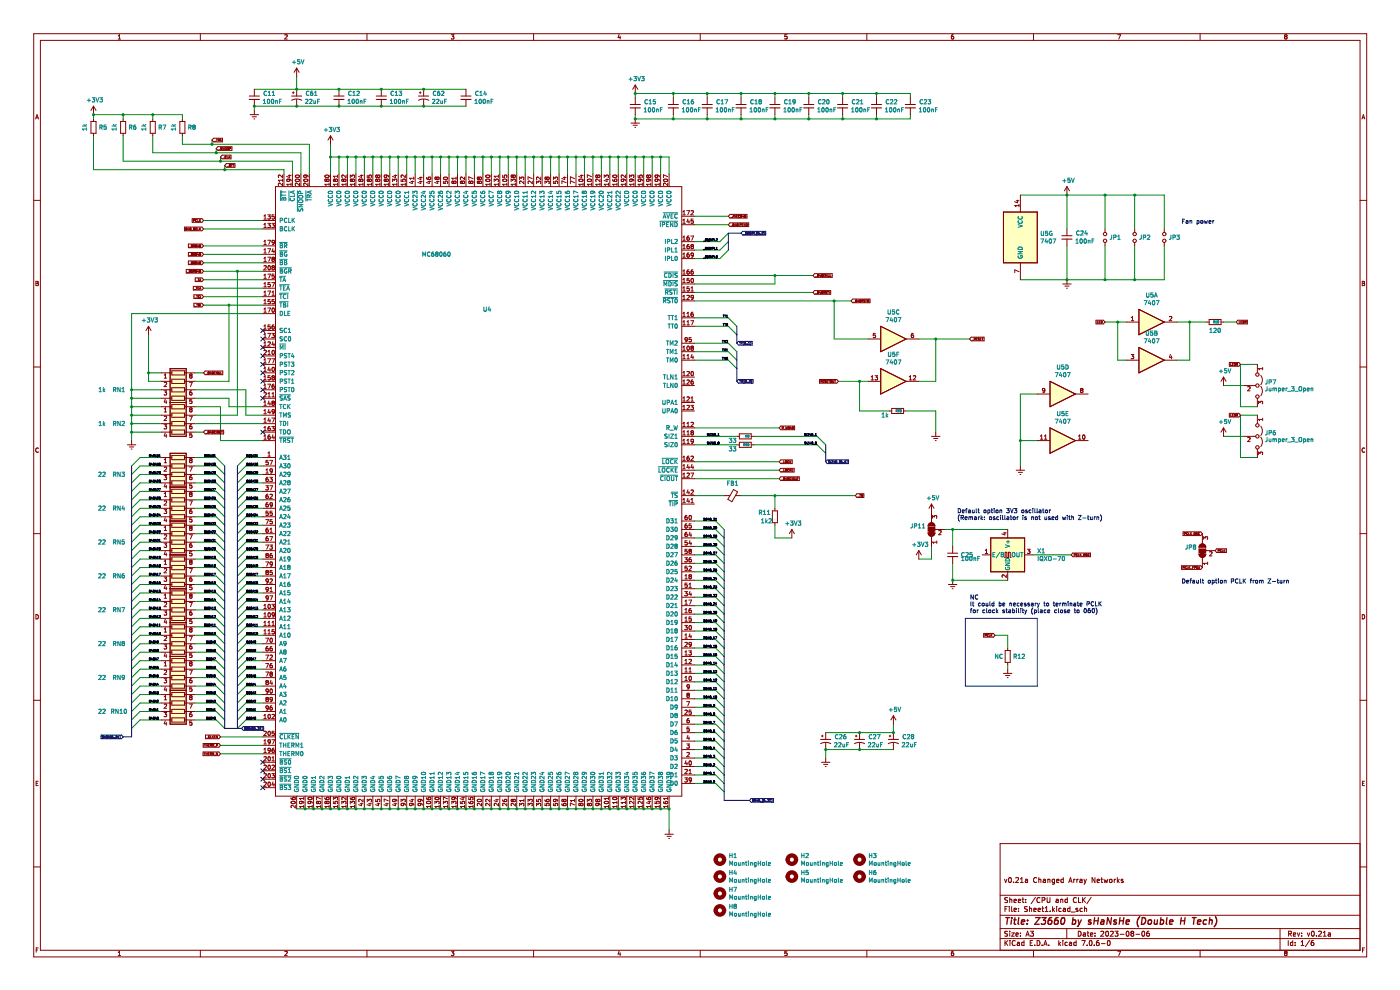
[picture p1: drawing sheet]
<svg xmlns="http://www.w3.org/2000/svg" width="297mm" height="210mm" viewBox="0 0 297 210" stroke-linecap="round" stroke-linejoin="round" font-family="sans-serif">
<g fill="none" stroke="#840000" stroke-width=".21">
<path d="M7.2 7.2h282.7v195.8h-282.7zM8.6 8.6h279.9v193h-279.9zM25.1 8.3h.5M25.1 7.6l.2-.2v.9M42.5 7.2v1.4M60.9 7.4h-.5M60.9 7.4h.1M60.9 7.4v.4l-.5 .5h.5M77.9 7.2v1.4M95.7 7.4h.6l-.3 .3 .3 .1v.4h-.6M113.2 7.2v1.4M131.3 7.3l-.2 .7h.6"/>
<path d="M131.6 7.7v.6M148.5 7.2v1.4M166.9 7.4h-.4v.4h.4v.4h-.4M183.9 7.2v1.4M202.3 7.4l-.4 .2-.1 .5 .2 .2 .3-.1v-.4l-.3-.1-.2 .2M219.2 7.2v1.4M237.1 7.4h.6l-.4 .9M254.6 7.2v1.4M272.7 7.8l-.2 .1 .2 .4 .3-.2-.1-.3M272.7 7.8h.2M273 7.4h-.4l.1 .4M273 7.4h.1"/>
<path d="M273 7.7l-.1 .1M273 7.4v.3M273 7.7h.1M7.6 25.2l.3-.9 .3 .9M7.6 25h.5M288.9 25.2l.3-.9 .3 .9M289 25h.4M7.2 42.5h1.4M7.6 59.7l.5 .2-.2 .2 .2 .3-.1 .2h-.4zM288.5 42.5h1.4M289 59.7l.5 .2-.2 .2 .2 .3-.2 .2h-.3zM7.2 77.8h1.4"/>
<path d="M7.6 60.1h.3M288.5 77.8h1.4M289 60.1h.3M8.1 95.1a.41 .41 0 0 0-.5 .4 .41 .41 0 0 0 .5 .4M289.5 95.1a.41 .41 0 0 0-.6 .4 .41 .41 0 0 0 .6 .4M7.2 113.2h1.4M288.5 113.2h1.4M7.6 130.4a.46 .46 0 0 1 .5 .4 .46 .46 0 0 1-.5 .5zM289 130.4a.46 .46 0 0 1 .5 .4 .46 .46 0 0 1-.5 .5zM7.2 148.5h1.4M288.5 148.5h1.4M7.7 166.2h.3"/>
<path d="M8.1 165.7h-.4v.9h.4M288.5 178.9h-76.3v22.7M289 166.2h.3M289.5 165.7h-.5v.9h.5M7.2 183.9h1.4M212.2 199.1h76.3M212.2 197h76.3M212.2 194.1h76.3M212.2 189.9h76.3M213.1 186.5l.2 .7 .3-.7M213.2 199.5v1.1M213.2 192.8h.4"/>
<path d="M213.3 200l.5 .6M213.7 192.3h-.5v1.1M213.8 197.6h-.6a.44 .44 0 0 0 .5 .6v.3h-.6M213.8 190.4l-.6 .1a.44 .44 0 0 0 .5 .5v.4h-.6M213.8 199.5l-.6 .6M214.1 186.3l.1-.2a.51 .51 0 0 1 .4 .6 .51 .51 0 0 1-.5 .5l-.1-.4zM214.1 192.3v.1M214.1 192.7v.7M214.2 190.4v1.1M214.2 197.5v.1M214.2 197.9v.7M214.2 190.8h.4l.1 .7"/>
<path d="M214.3 199.5v.1M214.3 199.9v.7M214.6 197.9h.6l-.6 .7h.6M214.6 192.3v.9l.2 .2M215 187.1v.1M215.1 193l.5-.1v-.2h-.3l-.2 .1 .1 .5h.4M215.1 191.1l.5-.1v-.2l-.3-.1-.2 .2 .1 .5h.4M215.4 199.6a.47 .47 0 0 0-.7 .4 .47 .47 0 0 0 .7 .5M215.5 186.3l.4-.2 .2 .4-.7 .7h.7M215.5 198.2l.5-.1v-.2h-.3l-.2 .1 .1 .5h.4M215.8 199.9h.4l.1 .7M216 191.1l.5-.1v-.2l-.3-.1-.2 .2 .1 .5h.4"/>
<path d="M216.1 193.3v.1M216.1 192.7v.1M216.5 198.5v.1M216.5 197.9v.1M216.5 186.5l.3-.4v1.1M216.5 187.2h.6M216.8 190.7h.4M217 190.4v.9l.2 .2M217.2 199.9h-.3l-.2 .2 .1 .4h.4M217.2 199.5v1.1M217.5 186.6h.4l.1 .6M217.6 191.4v.1"/>
<path d="M217.6 190.8v.1M217.6 198.6l.4-1.1 .3 1.1M217.7 198.3h.5M217.9 192.4h-.5a.44 .44 0 0 0 .5 .6l-.1 .3h-.5M218 186.8l-.5 .2 .1 .2h.4M218.4 192.8l.4-.1 .1 .7M218.4 192.3v1.1M218.6 197.5h.7l-.4 .4 .3 .1v.5h-.6M219.1 199.5h-.5v1.1h.5M219.3 193l.5-.1v-.2h-.3l-.2 .1 .1 .5h.4M219.7 190.3l-.9 1.4M219.9 186.3a.47 .47 0 0 0-.6 .4 .47 .47 0 0 0 .6 .4"/>
<path d="M220 199.5a.54 .54 0 0 1 .6 .5 .54 .54 0 0 1-.6 .6zM220.2 193l.5-.1v-.2h-.3l-.2 .1 .1 .5h.4M220.4 186.6h.4v.6M220.4 186.1v1.1M220.6 190.5a.47 .47 0 0 0-.6 .4 .47 .47 0 0 0 .6 .5M221 192.7h.4M221.1 190.9h.5v-.4l-.5-.1v1.1M221.2 192.3v.9l.2 .2M221.3 186.6h.4l.1 .6M221.7 192.6l.3-.3v1.1M221.7 193.4h.6M221.8 186.8l-.5 .2 .1 .2h.4"/>
<path d="M222.1 190.4v.8l.2 .3 .4-.3v-.8M222.3 186.6h.4v.6M222.3 186.5v.7M222.8 193.3v.1M223.3 192.3v1.1M223.4 193l.3 .4M223.7 192.7l-.4 .4M223.7 187.2l-.5-.1 .1-.5h.4v.8l-.2 .2-.3-.1M224.1 190.8h.4v.7M224.2 186.9l.5-.1-.1-.2-.3-.1-.1 .2v.5h.4M224.2 192.3v.1M224.2 192.7v.7"/>
<path d="M224.5 191l-.5 .2 .2 .3 .3-.1M224.6 199.5v1.1M225 190.8h.4l.1 .7M225 190.7v.8M225 199.9l-.4 .4M225.1 192.7h-.3l-.2 .2 .1 .4h.4M225.5 199.5v.1M225.5 199.9v.7M225.6 186.6l-.3-.1-.2 .2 .1 .5h.4M225.6 192.7h.4v.7M225.6 186.1v1.1M226 192.9l-.5 .2 .2 .3 .3-.1"/>
<path d="M226.3 197v2.1M226.4 190.8l-.3-.1-.2 .2 .1 .5h.4M226.4 190.4v1.1M226.4 199.9h-.3l-.2 .2 .1 .4h.4M226.7 187.2l.4-1.1 .3 1.1M226.8 186.9h.5M226.9 199.9h.4v.7M227 192.7h-.3l-.2 .2 .1 .4h.4M227 192.3v1.1M227.2 193.5h.8M227.8 186.5v.7M228.1 186.5l-.3 .2"/>
<path d="M228.3 199.9h-.3l-.2 .2 .1 .4h.4M228.3 199.5v1.1M228.3 190.5a.47 .47 0 0 0-.6 .4 .47 .47 0 0 0 .6 .5M228.4 186.5v.7M228.6 192.7h-.2l-.2 .1 .4 .3v.2h-.4M228.8 197.5a.54 .54 0 0 1 .6 .6 .54 .54 0 0 1-.6 .5zM228.8 186.5l-.4 .2M228.8 190.4v1.1h.5M229.1 186.6h.4l.1 .6M229.5 199.5h.7l-.4 1.1M229.6 186.8l-.5 .2 .1 .2h.4M229.6 192.7h-.3l-.2 .2 .1 .4h.4"/>
<path d="M229.7 190.4v1.1M229.8 190.8l.5 .7M229.8 197.9h.3l.2 .1v.5l-.4 .1-.1-.4 .5-.1M230 186.5l.2 .7M230.1 192.8l.4-.1v.7M230.1 192.3v1.1M230.2 187.2l-.2 .4M230.3 190.4l-.6 .6M230.5 186.5l-.3 .7M230.6 197.9h.4M230.8 197.5v.9l.2 .2M231.2 199.6l.1-.1a.51 .51 0 0 1 .4 .6 .51 .51 0 0 1-.5 .4l-.1-.3z"/>
<path d="M231.3 198.2l.5-.1v-.2h-.3l-.2 .1 .1 .5h.4M231.5 190.3l-.9 1.4M232.3 198.5v.1M232.3 197.9v.1M232.3 186.1v1.1l-.6-1.1v1.1M232.7 186.9l.5-.1v-.2l-.3-.1-.2 .2 .1 .5h.4M233.1 199.5l-.5 .3v.6l.2 .2 .3-.1v-.5l-.3-.1-.2 .2M233.5 197.6l.5-.1 .2 .3-.7 .8h.7M233.5 186.5h.5M233.7 186.1v1l.3 .1M234.2 186.5l.2 .7 .2-.5 .2 .5 .2-.7M234.7 197.6l.1-.1a.51 .51 0 0 1 .4 .6 .51 .51 0 0 1-.5 .4l-.1-.3z"/>
<path d="M235 199.6l.2-.1a.51 .51 0 0 1 .3 .6 .51 .51 0 0 1-.4 .4l-.2-.3zM235.4 186.6h.5l-.1 .6-.4-.1zM235.6 197.6l.4-.1 .2 .3-.7 .8h.7M236.4 186.5v.7M236.5 197.5h.7l-.4 .4 .3 .1v.5h-.6M236.7 186.5l-.3 .2M237 186.1v1.1M237.1 186.8l.3 .4M237.4 186.5l-.4 .4M237.6 198.2h.8M238.2 186.6l-.2-.1-.2 .2 .4 .2v.3h-.4M239 197.6l.2-.1a.51 .51 0 0 1 .3 .6 .51 .51 0 0 1-.4 .4l-.2-.3z"/>
<path d="M240.1 198l-.2-.2 .2-.3 .4 .2-.2 .3M240.1 198l-.2 .2 .2 .4 .4-.2-.2-.4M240.1 198h.2M241 198.2h.8M242.3 197.6l.2-.1a.51 .51 0 0 1 .4 .6 .51 .51 0 0 1-.5 .4l-.2-.3zM243.7 197.5l-.4 .3-.1 .6 .2 .2 .4-.1-.1-.5-.3-.1-.2 .2M271.6 197v4.6M273.3 199.5v1.1M273.4 198.1l.5-.1v-.4l-.5-.1v1.1M273.6 198.1l.4 .5M274.2 199.9h-.3l-.2 .2 .1 .4h.4M274.2 199.5v1.1"/>
<path d="M274.4 198.2l.5-.1-.1-.2h-.3l-.1 .1v.5h.4M274.8 199.9v.1M275.2 197.9l.3 .7 .2-.7M276 199.8l.3-.3v1.1M276.1 198.5v.1M276.1 197.9v.1M277.3 197.9l.3 .7 .3-.7M277.8 199.5l-.9 1.3M278.3 197.6l.2-.1a.51 .51 0 0 1 .3 .6 .51 .51 0 0 1-.4 .4l-.2-.3zM278.6 199.5l-.4 .3-.1 .6 .2 .2 .4-.1-.1-.5-.3-.1-.2 .2M279.3 198.5v.1M279.7 197.6l.4-.1 .2 .3-.6 .8h.6"/>
<path d="M280.7 198.6h.6M280.7 197.8l.3-.3v1.1M281.8 197.9h.4v.7M282.2 198.1l-.5 .2 .2 .3 .3-.1M288.5 183.9h1.4M7.7 201.5h.3M8.1 201.1h-.4v.9M25.1 202l.2-.2v.9M25.1 202.7h.5M42.5 201.6v1.4M60.4 201.9l.4-.1 .1 .2-.5 .7h.5M77.9 201.6v1.4"/>
<path d="M95.7 201.8h.6l-.3 .3 .3 .1v.4h-.6M113.2 201.6v1.4M131.3 201.7l-.2 .7h.6M131.6 202.1v.6M148.5 201.6v1.4M166.9 201.8h-.4v.4h.4v.4h-.4M183.9 201.6v1.4M202.3 201.8l-.4 .2-.1 .5 .2 .2 .3-.1v-.4l-.3-.1-.2 .2M216.3 200.1l-.5 .2 .1 .3 .4-.1M218.6 200h.3M219.2 201.6v1.4M219.5 200.5v.1"/>
<path d="M221.1 200.5v.1M221.4 200.6l.4-1.1 .3 1.1M221.5 200.3h.5M222.5 200.5v.1M224.7 200.2l.3 .4M227.3 200.1l-.5 .2 .2 .3 .3-.1M230.6 200.5v.1M232.1 200.5v.1M233.6 200.2h.9M237.1 201.8h.6l-.4 .9M254.6 201.6v1.4M272.7 202.2l-.2-.2 .2-.2 .3 .2-.1 .2"/>
<path d="M272.7 202.2l-.2 .1 .2 .4 .3-.2-.1-.3M272.7 202.2h.2M274.8 200.5v.1M276 200.6h.6M289.1 201.5h.3M289.5 201.1h-.4v.9"/>
</g>
<g fill="none" stroke="#840000" stroke-width=".28">
<path d="M213.4 194.6h.8M213.8 194.6l-.2 1.5M214.6 195.1l-.1 1M214.6 194.6v.2M215.1 195.1h.5M215.3 194.6l-.1 1.3 .3 .2M216.1 194.6l-.1 1.3 .2 .2M216.7 195.6l.7-.1-.1-.3h-.5l-.2 .7 .2 .2 .4-.1M217.9 195.9v.2M218 195.2v.1M219.7 194.6h.9l-1.1 1.5h1M221 194.6h.9l-.5 .6 .4 .1-.1 .6-.2 .2-.6-.2"/>
<path d="M223.1 194.6l-.4 .1-.2 .3-.2 .8 .2 .3 .5-.2 .2-.4-.1-.2-.4-.1-.3 .3M224.5 194.6l-.4 .1-.3 .3-.1 .8 .2 .3 .5-.2 .1-.4-.1-.2-.4-.1-.3 .3M225.3 194.8l.3-.2a.84 .84 0 0 1-.3 1.5l-.3-.6zM227.6 195.2l.4-.1 .2 .3-.2 .6h-.5M227.6 194.6l-.1 1.5M228.7 195.1l.2 1M228.9 196.1l-.4 .4M229.4 195.1l-.5 1M231.5 195.2l-.4-.1-.2 .3 .5 .3v.3h-.6M232.1 195.3h.8M232.2 194.6l-.2 1.5M233 194.6l-.2 1.5"/>
<path d="M233.6 195.2h.6l-.1 .9M234.2 195.5h-.5l-.2 .2 .2 .4 .4-.1M235.8 194.6l-.2 1.5-.6-1.5-.2 1.5M236.9 195.2l-.4-.1-.2 .3 .5 .3v.3h-.6M237.5 195.3h.8M237.6 194.6l-.2 1.5M238.4 194.6l-.2 1.5M238.9 195.6l.7-.1v-.3h-.6l-.1 .7 .1 .2 .5-.1M241.8 194.4a1.66 1.66 0 0 0-.3 2.2M242.3 194.6a.71 .71 0 0 1 .8 .7 .71 .71 0 0 1-.6 .8h-.4zM243.7 195.3l.2-.2 .4 .2v.5l-.2 .2-.3 .1-.2-.2zM245 195.1l-.1 .9 .3 .1 .3-.2"/>
<path d="M245.6 195.1l-.2 1M246.2 195.2l.4-.1 .3 .3-.2 .6h-.6M246.3 194.6l-.2 1.5M247.6 194.6l-.2 1.3 .2 .2M248.1 195.6l.7-.1v-.3h-.6l-.1 .7 .2 .2 .4-.1M250.5 195.3h.8M250.6 194.6l-.2 1.5M251.4 194.6l-.2 1.5M253 194.6h.8M253.4 194.6l-.2 1.5M254 195.6l.7-.1v-.3h-.5l-.2 .7 .2 .2 .4-.1M256 195.2h-.6l-.2 .6 .3 .3 .4-.1"/>
<path d="M256.6 195.3l.2-.2 .3 .1v.9M256.7 194.6l-.2 1.5M257.8 194.4a1.64 1.64 0 0 1-.2 2.2"/>
</g>
<path d="M36.1 85.4h3.4v7.2h-3.4z" fill-rule="evenodd" fill="#ffffc2"/>
<path d="M36.1 85.4h3.4v7.2h-3.4z" fill="none" stroke="#840000" stroke-width=".21"/>
<path d="M36.1 78.2h3.4v7.2h-3.4z" fill-rule="evenodd" fill="#ffffc2"/>
<path d="M36.1 78.2h3.4v7.2h-3.4z" fill="none" stroke="#840000" stroke-width=".21"/>
<path d="M36.1 96.2h3.4v7.1h-3.4z" fill-rule="evenodd" fill="#ffffc2"/>
<path d="M36.1 96.2h3.4v7.1h-3.4z" fill="none" stroke="#840000" stroke-width=".21"/>
<path d="M36.1 146.4h3.4v7.2h-3.4z" fill-rule="evenodd" fill="#ffffc2"/>
<path d="M36.1 146.4h3.4v7.2h-3.4z" fill="none" stroke="#840000" stroke-width=".21"/>
<path d="M36.1 132.1h3.4v7.1h-3.4z" fill-rule="evenodd" fill="#ffffc2"/>
<path d="M36.1 132.1h3.4v7.1h-3.4z" fill="none" stroke="#840000" stroke-width=".21"/>
<path d="M36.1 139.2h3.4v7.2h-3.4z" fill-rule="evenodd" fill="#ffffc2"/>
<path d="M36.1 139.2h3.4v7.2h-3.4z" fill="none" stroke="#840000" stroke-width=".21"/>
<path d="M36.1 124.9h3.4v7.2h-3.4z" fill-rule="evenodd" fill="#ffffc2"/>
<path d="M36.1 124.9h3.4v7.2h-3.4z" fill="none" stroke="#840000" stroke-width=".21"/>
<path d="M36.1 117.7h3.4v7.2h-3.4z" fill-rule="evenodd" fill="#ffffc2"/>
<path d="M36.1 117.7h3.4v7.2h-3.4z" fill="none" stroke="#840000" stroke-width=".21"/>
<path d="M36.1 110.5h3.4v7.2h-3.4z" fill-rule="evenodd" fill="#ffffc2"/>
<path d="M36.1 110.5h3.4v7.2h-3.4z" fill="none" stroke="#840000" stroke-width=".21"/>
<path d="M36.1 103.3h3.4v7.2h-3.4z" fill-rule="evenodd" fill="#ffffc2"/>
<path d="M36.1 103.3h3.4v7.2h-3.4z" fill="none" stroke="#840000" stroke-width=".21"/>
<path d="M222.8 80.9l5.3 2.7-5.3 2.7z" fill="#ffffc2"/>
<path d="M222.8 80.9l5.3 2.7-5.3 2.7z" fill="none" stroke="#840000" stroke-width=".21"/>
<path d="M222.8 90.8l5.3 2.7-5.3 2.7z" fill="#ffffc2"/>
<path d="M222.8 90.8l5.3 2.7-5.3 2.7z" fill="none" stroke="#840000" stroke-width=".21"/>
<path d="M186.8 69.2l5.4 2.7-5.4 2.7z" fill="#ffffc2"/>
<path d="M186.8 69.2l5.4 2.7-5.4 2.7z" fill="none" stroke="#840000" stroke-width=".21"/>
<path d="M186.8 78.2l5.4 2.7-5.4 2.7z" fill="#ffffc2"/>
<path d="M186.8 78.2l5.4 2.7-5.4 2.7z" fill="none" stroke="#840000" stroke-width=".21"/>
<path d="M212.9 45h7.2v10.7h-7.2z" fill-rule="evenodd" fill="#ffffc2"/>
<path d="M212.9 45h7.2v10.7h-7.2z" fill="none" stroke="#840000" stroke-width=".21"/>
<path d="M241.6 65.6l5.4 2.7-5.4 2.7z" fill="#ffffc2"/>
<path d="M241.6 65.6l5.4 2.7-5.4 2.7z" fill="none" stroke="#840000" stroke-width=".21"/>
<path d="M241.6 73.7l5.4 2.7-5.4 2.7z" fill="#ffffc2"/>
<path d="M241.6 73.7l5.4 2.7-5.4 2.7z" fill="none" stroke="#840000" stroke-width=".21"/>
<path d="M210.2 114.1h7.2v7.2h-7.2z" fill-rule="evenodd" fill="#ffffc2"/>
<g fill="none" stroke="#840000" stroke-width=".21">
<path d="M54 18.9v1.5M62 19.7h.4M62.2 19.5v.3M62.9 14.4v1.8M62.9 18.9v1.5M62.9 14.4l-.5 .9M62.9 14.4l.6 .9M71.9 18.9v1.5M80.9 18.9v1.5M89 19.7h.3M89.2 19.5v.3M89.9 18.9v1.5"/>
<path d="M98.8 18.9v1.5M134.8 18v1.8M134.8 18l-.6 .9M134.8 18l.5 .9M19.3 25.8h1.1v2.5h-1.1zM19.8 22.5l-.5 .9M19.8 22.5v1.8M19.8 25.2v.6M19.8 28.3v.5M19.8 22.5l.6 .9M25.6 25.8h1.1v2.5h-1.1zM26.1 25.2v.6"/>
<path d="M26.1 28.3v.5M31.9 25.8h1v2.5h-1zM32.4 25.2v.6M32.4 28.3v.5M38.2 25.8h1v2.5h-1zM38.7 25.2v.6M38.7 28.3v.5M45.3 29.3h1.9v.8h-1.9l-.3-.4zM45.5 30h.3M45.9 29.5h.2M46 29.5v.4M46.2 31.1h3v.8h-3l-.3-.4z"/>
<path d="M46.4 29.7l.1 .2M46.4 31.8h.3M46.5 29.5h-.2v.4M46.5 29.5h.1M46.5 29.7h-.2M46.5 29.5v.2M46.5 29.7h.1M46.7 29.9l.1-.4 .2 .4M46.7 29.8h.2M46.8 31.7h.2M46.8 31.4l.1 .1M46.8 31.4h.1"/>
<path d="M46.9 31.5h.1M46.9 31.3l-.1 .1M46.9 31.3h.1M46.9 31.3h.2M47 31.5l.1 .1M47.1 31.7h-.1M47.1 31.6v.1M47.1 32.9h1.9v.8h-1.9l-.3-.4zM47.3 33.6h.3M47.5 31.3v.4l-.2-.4v.4M47.9 33.5h.1M47.9 33.1l-.2 .2 .2 .2"/>
<path d="M47.9 33.1h.1M48 33.5h-.1M48 33.5h.1M48 34.7h1.8v.8h-1.8l-.3-.4zM48.2 33.1v.4h.2M48.2 35.4h.3M48.5 33.5l.1-.4 .2 .4M48.5 33.4h.2M48.6 35.1h.2M48.8 35.1h.1M48.9 35.1l-.3-.2v.4h.3M48.9 35.1h-.1"/>
<path d="M48.9 35.1v.1M48.9 31.5h-.2M48.9 35.2h.1M48.9 35.2v.1M48.9 31.5v-.2h-.2v.4M48.9 31.5h.1M49 34.9h.3M49.2 34.9v.4M49.4 34.9h.2M49.5 34.9v.4M53.1 24.3h1.8M53.5 24.8h.9"/>
<path d="M53.9 25.2h.1M54 21.1v1.4M54 23.4v.9M58.4 39.6h86.2v129.3h-86.2zM59.9 38.8v.6l-.6-.6-.3 .2 .1 .4M59.9 37.1v.6l-.6-.6-.3 .2 .1 .3M59.9 38v.5M59.9 38.2h-.9l.3 .3M60.2 36.9v2.7M61.1 37.2h.6M61.2 38l.2 .2v.2l-.5 .1-.1-.3 .2-.2 .7 .1M61.4 37.1v.5l-.6-.2"/>
<path d="M61.7 38.1v.1M61.7 38.2v.2M61.7 39.1h-.9l.3 .3M61.7 38.8v.6M62 36.9v2.7M62.7 38.1a.44 .44 0 0 1 .5-.2 .44 .44 0 0 1 .3 .5 .44 .44 0 0 1-.5 .2 .44 .44 0 0 1-.3-.5zM62.7 37.3a.44 .44 0 0 1 .5-.2 .44 .44 0 0 1 .3 .4 .44 .44 0 0 1-.5 .2 .44 .44 0 0 1-.3-.4zM62.9 21.1v1.4M63.5 38.8v.6l-.6-.6-.3 .2 .1 .4M63.8 36.9v2.7M64.5 38.1a.44 .44 0 0 1 .5-.2 .44 .44 0 0 1 .3 .5 .44 .44 0 0 1-.5 .2 .44 .44 0 0 1-.3-.5zM64.8 37.1l.2 .2-.1 .3h-.4l-.1-.3 .2-.2 .5 .1 .2 .4"/>
<path d="M65.3 38.8v.6l-.6-.6-.3 .2 .1 .4M65.6 36.9v2.7M69 37.3a.44 .44 0 0 1 .5-.2 .44 .44 0 0 1 .3 .4 .44 .44 0 0 1-.5 .2 .44 .44 0 0 1-.3-.4zM69.3 38.2l-.2-.2-.2 .2 .2 .3 .2-.2M69.3 38.2l.2-.2 .3 .2-.1 .3-.4-.2M69.3 38.2v.1M69.8 39.1h-.9l.3 .3M69.8 38.8v.6M70.1 28.8l-.5 .9M70.1 28.8v1.8M70.1 36.9v2.7M70.1 28.8l.6 .9"/>
<path d="M70.9 38h.1M70.9 38.5h.1M70.9 38l-.2 .2 .2 .3M70.9 38l.2 .2M71.1 38.2l.2-.2 .3 .2-.2 .3-.3-.2M71.1 38.3l-.2 .2M71.1 38.2v.1M71.6 39.1h-.9l.3 .3M71.6 37.1v.5M71.6 38.8v.6M71.6 37.4h-.9l.3 .2M71.9 21.1v1.4"/>
<path d="M71.9 36.9v2.7M72.7 38h.1M72.7 38.5h.1M72.7 38l-.2 .2 .2 .3M72.7 38l.2 .2M72.9 38.2l.2-.2 .3 .2-.2 .3-.3-.2M72.9 38.3l-.2 .2M72.9 38.2v.1M73.4 39.1h-.9l.3 .3M73.4 37.1v.6l-.6-.6-.3 .2 .1 .3M73.4 38.8v.6M73.7 36.9v2.7"/>
<path d="M74.3 37.7v-.6l.4 .3v-.2h.4v.5M74.7 38.2l-.2-.2-.2 .2 .2 .3 .2-.2M74.7 38.2l.2-.2 .3 .2-.2 .3-.3-.2M74.7 38.2v.1M75.2 39.1h-.9l.3 .3M75.2 38.8v.6M75.5 36.9v2.7M76.4 37.2h.6M76.5 38.2l-.2-.2-.2 .2 .2 .3 .2-.2M76.5 38.2l.2-.2 .3 .2-.2 .3-.3-.2M76.5 38.2v.1M76.7 37.1v.5l-.6-.2"/>
<path d="M77 39.1h-.9l.3 .3M77 38.8v.6M77.3 36.9v2.7M77.9 37.2v.4h.4v-.4h.4v.4M78.3 38.2l-.2-.2-.2 .2 .2 .3 .2-.2M78.3 38.2l.2-.2 .3 .2-.2 .3-.3-.2M78.3 38.2v.1M78.8 39.1h-.9l.3 .3M78.8 38.8v.6M79.1 36.9v2.7M80.1 38.2l-.2-.2-.2 .2 .2 .3 .2-.2M80.1 38.2l.2-.2 .3 .2-.2 .3-.3-.2"/>
<path d="M80.1 37.3l-.2-.2-.2 .2 .2 .3 .2-.1M80.1 37.3l.2-.2 .3 .2-.2 .3-.3-.1M80.1 37.3v.2M80.1 38.2v.1M80.6 39.1h-.9l.3 .3M80.6 38.8v.6M80.9 21.1v1.4M80.9 36.9v2.7M81.9 38.2l-.2-.2-.2 .2 .2 .3 .2-.2M81.9 38.2l.1-.2 .4 .2-.2 .3-.3-.2M81.9 37.1l.1 .2v.3h-.4l-.1-.3 .2-.2 .5 .1 .2 .4M81.9 38.2v.1"/>
<path d="M82.4 39.1h-.9l.2 .3M82.4 38.8v.6M82.7 36.9v2.7M83.3 38.5v-.5l.3 .3 .1-.3h.4v.5M83.6 37.2h.6M83.9 37.1v.5l-.7-.2M84.2 38.8v.6M84.2 39.1h-.9l.2 .3M84.5 36.9v2.7M85.1 38v.5h.4v-.4l.4-.1v.5M86 39.1h-.9l.2 .3M86 37.1v.6l-.7-.6-.2 .2 .1 .3"/>
<path d="M86 38.8v.6M86.3 36.9v2.7M87.2 38.5h.6M87.5 38.4v.5l-.7-.2M87.8 37.6v.5M87.8 37.8h-.9l.2 .3M88.1 36.9v2.7M89 38.5h.6M89 37.6h.6M89.3 38.4v.5l-.7-.2M89.3 37.5v.6l-.7-.2M89.9 21.1v1.4"/>
<path d="M89.9 36.9v2.7M90.5 37.6v.3M90.5 37.9h.1M90.6 37.9l.6 .2 .2-.2-.1-.3h-.4l-.1 .3 .2 .2M90.8 38.5h.6M91.1 38.4v.5l-.7-.2M91.7 36.9v2.7M92.6 38.5h.6M92.7 37.7l.1-.1 .4 .1-.2 .4-.3-.2M92.7 37.7l-.2-.1-.2 .1 .1 .4 .3-.2M92.7 37.7v.2M92.9 38.4v.5l-.7-.2"/>
<path d="M93.5 36.9v2.7M94.1 38.5v.4h.4l-.1-.4h.5v.4M94.1 37.7a.44 .44 0 0 1 .5-.2 .44 .44 0 0 1 .3 .4 .44 .44 0 0 1-.5 .2 .44 .44 0 0 1-.3-.4zM95.3 36.9v2.7M96 38.4l-.1 .2 .1 .3M96 38.4h.1M96 38.9h.1M96.1 38.4l.1 .2M96.2 38.6l.2-.2 .4 .2-.2 .3-.4-.1M96.2 38.8l-.1 .1M96.2 38.6v.2M96.8 37.8h-.9l.2 .3"/>
<path d="M96.8 37.6v.5M97.1 36.9v2.7M97.8 38.4l-.1 .2 .1 .3M97.8 38.4h.1M97.8 38.9h.1M97.9 38.4l.1 .2M98 38.6l.2-.2 .4 .2-.2 .3-.4-.1M98 38.8l-.1 .1M98 38.6v.2M98.6 37.6v.5l-.7-.5-.2 .1v.4M98.8 21.1v1.4M98.8 36.9v2.7"/>
<path d="M99.8 38.6l-.1-.2-.2 .2 .1 .3 .2-.1M99.8 38.6l.2-.2 .3 .2-.1 .3-.4-.1M99.8 38.6v.2M100.3 37.9l-.8-.4v.6M100.6 36.9v2.7M101.6 37.7l-.1-.1-.3 .1 .2 .4 .2-.2M101.6 37.7l.2-.1 .3 .1-.1 .4-.4-.2M101.6 38.6l-.1-.2-.3 .2 .2 .3 .2-.1M101.6 38.6l.2-.2 .3 .2-.1 .3-.4-.1M101.6 37.7v.2M101.6 38.6v.2M102.4 36.9v2.7"/>
<path d="M103.1 38.1a.43 .43 0 0 1 .5-.2 .43 .43 0 0 1 .3 .5 .44 .44 0 0 1-.5 .2 .44 .44 0 0 1-.3-.5zM103.1 37.2a.43 .43 0 0 1 .5-.1 .43 .43 0 0 1 .3 .4 .53 .53 0 0 1-.9-.2zM103.1 37.2v.1M103.9 39.1h-.9l.3 .3M103.9 38.8v.6M104.2 36.9v2.7M104.8 38.5v-.5l.4 .3 .1-.3h.4v.5M105.7 39.1h-.9l.3 .3M105.7 37.4h-.9l.3 .2M105.7 37.1v.5M105.7 38.8v.6M106 36.9v2.7"/>
<path d="M106.6 37.2v.4h.5l-.1-.4h.4v.4M106.7 38.1a.44 .44 0 0 1 .5-.2 .44 .44 0 0 1 .3 .5 .44 .44 0 0 1-.5 .2 .44 .44 0 0 1-.3-.5zM107.5 39.1h-.9l.3 .3M107.5 38.8v.6M107.8 36.9v2.7M108.4 38.5v-.5l.4 .3 .1-.3h.3v.5M108.6 37.1h.1M108.6 37.6h.1M108.6 37.1l-.2 .2 .2 .3M108.6 37.1l.2 .2M108.8 37.3l.2-.2 .3 .2-.1 .3-.4-.1M108.8 37.5l-.2 .1"/>
<path d="M108.8 37.3v.2M109.3 39.1h-.9l.3 .3M109.3 38.8v.6M109.6 36.9v2.7M110.2 38.1v-.5l.4 .3 .1-.3h.3v.5M111.1 38.4v.6l-.6-.6-.3 .2 .1 .3M111.4 36.9v2.7M112.9 38.4v.6l-.6-.6-.3 .2 .1 .3M112.9 37.9l-.9-.4v.6M113.2 36.9v2.7M113.8 39v-.6l.4 .3v-.2h.4v.5M114.7 37.6v.5l-.6-.5-.3 .1 .1 .4"/>
<path d="M115 36.9v2.7M115.6 39v-.6l.4 .3v-.2h.4v.5M116 37.7l-.2-.1-.2 .1 .2 .4 .2-.2M116 37.7l.2-.1 .3 .1-.2 .4-.3-.2M116 37.7v.2M116.8 36.9v2.7M117.4 38.5v.4h.4v-.4h.4v.4M117.4 38.1v-.5l.3 .3 .1-.3h.4v.5M118.6 36.9v2.7M119.5 37.6h.6M119.8 37.5v.6l-.6-.2M120.1 38.8l-.9-.4v.6"/>
<path d="M120.4 36.9v2.7M121.9 37.9l-.9-.4v.6M121.9 38.8l-.9-.4v.6M122.2 36.9v2.7M122.8 38.1a.44 .44 0 0 1 .5-.2 .44 .44 0 0 1 .4 .5 .44 .44 0 0 1-.6 .2 .44 .44 0 0 1-.3-.5zM123.1 37.2h.6M123.4 37.1v.5l-.6-.2M123.7 39.1h-.9l.3 .3M123.7 38.8v.6M124 36.9v2.7M124.6 38.1a.44 .44 0 0 1 .5-.2 .44 .44 0 0 1 .3 .5 .44 .44 0 0 1-.5 .2 .44 .44 0 0 1-.3-.5zM125.5 39.1h-.9l.2 .3"/>
<path d="M125.5 38.8v.6M125.5 37.5l-.9-.4v.6M125.8 36.9v2.7M126.8 37.3l-.2-.2-.2 .2 .2 .3 .2-.1M126.8 37.3l.1-.2 .4 .2-.2 .3-.3-.1M126.8 37.3v.2M127.3 38v.5l-.7-.5-.2 .2 .1 .3M127.3 39.1h-.9l.2 .3M127.3 38.8v.6M127.6 36.9v2.7M128.2 37.7v-.6l.3 .3 .1-.2h.4v.5M128.5 38.1h.6"/>
<path d="M128.8 37.9v.6l-.7-.2M129.1 39.1h-.9l.2 .3M129.1 38.8v.6M129.4 36.9v2.7M130 38.1v.2M130 38.3l.1 .1M130.1 38.4l.6 .1 .2-.2-.1-.3-.4 .1-.1 .2 .2 .2M130.1 37.2a.43 .43 0 0 1 .5-.1 .43 .43 0 0 1 .2 .4 .53 .53 0 0 1-.8-.2zM130.1 37.2l-.1 .1M130.9 39.1h-.9l.2 .3M130.9 38.8v.6M131.2 36.9v2.7"/>
<path d="M132.2 38l.1 .2v.2l-.4 .1-.1-.3 .1-.2h.6l.2 .4M132.7 37.1v.6l-.7-.6-.2 .2 .1 .3M132.7 39.1h-.9l.2 .3M132.7 38.8v.6M133 36.9v2.7M133.6 37.7v-.6l.3 .3 .1-.2h.4v.5M133.9 26.1h1.8M134 38l.1 .2v.2l-.4 .1-.1-.3 .1-.2h.6l.2 .4M134.3 26.6h.9M134.5 39.1h-.9l.2 .3M134.5 38.8v.6M134.7 27h.2"/>
<path d="M134.8 20.7v1.5M134.8 22.9v1.4M134.8 25.2v.9M134.8 36.9v2.7M135.4 37.2v.4h.4l-.1-.4h.5v.4M135.7 38l.2 .2v.2l-.4 .1-.1-.3 .1-.2 .7 .1M136.2 38.1v.1M136.2 38.2l.1 .2M136.3 39.1h-.9l.2 .3M136.3 38.8v.6M136.6 36.9v2.7M137.5 38l.2 .2v.2l-.5 .1v-.3l.1-.2 .7 .1"/>
<path d="M137.5 37.3l-.1-.2-.2 .2 .1 .3 .2-.1M137.5 37.3l.2-.2 .4 .2-.2 .3-.4-.1M137.5 37.3v.2M138 38.1v.1M138 38.2l.1 .2M138.1 39.1h-.9l.2 .3M138.1 38.8v.6M138.4 36.9v2.7M139.3 37.1l.2 .2v.3h-.5v-.3l.1-.2 .5 .1 .3 .4M139.3 38l.2 .2v.2l-.5 .1v-.3l.1-.2h.5l.3 .4M139.9 39.1h-.9l.2 .3M139.9 38.8v.6"/>
<path d="M140.1 36.9v2.7M140.8 38.1a.44 .44 0 0 1 .5-.2 .44 .44 0 0 1 .3 .5 .44 .44 0 0 1-.5 .2 .44 .44 0 0 1-.3-.5zM141.6 38.8v.6l-.6-.6-.2 .2v.4M141.6 37.5l-.8-.4v.6M141.9 36.9v2.7M142.8 20.7v1.5M142.8 22.9v1.4M150 20.7v1.5M150 22.9v1.4M157.2 20.7v1.5M157.2 22.9v1.4M164.4 20.7v1.5"/>
<path d="M164.4 22.9v1.4M171.6 20.7v1.5M171.6 22.9v1.4M178.8 20.7v1.5M178.8 22.9v1.4M39.1 48.2h3.7l.4 .4-.4 .4h-3.7zM39.4 48.7l.1 .1M39.5 48.4l-.1 .3M39.5 48.4h.1M39.5 57.2h3.3l.4 .3-.4 .4h-3.3zM39.6 48.4h.1M39.6 48.4v.3l-.1 .1"/>
<path d="M39.7 57.8h.3M39.9 48.3l-.1 .4h.3M40 51.8h2.8l.4 .4-.4 .4h-2.8zM40 53.6h2.8l.4 .4-.4 .3h-2.8zM40 55.4h2.8l.4 .3-.4 .4h-2.8zM40.1 48.5v.3M40.1 57.5h.2M40.1 52.4h.4M40.1 56h.4M40.1 54.2h.4M40.3 57.5l.1 .2M40.3 57.3h-.2v.5h.3"/>
<path d="M40.3 57.3v.1M40.3 48.7v.1M40.3 48.4v.3M40.3 57.4h.1M40.3 57.5h.1M40.3 48.4h.1M40.3 48.4h.2M40.4 57.7v.1M40.4 57.4v.1M40.4 57.5h-.1M40.5 48.4h.1M40.5 48.4v.3l-.2 .1"/>
<path d="M40.6 52.2h.1M40.6 55.7h.1M40.6 54h.1M40.6 48.8h.4M40.8 57.6v.1M40.8 46.4h2l.4 .4-.4 .4h-2zM40.8 52l-.2-.1v.5l.2-.1-.1-.1M40.8 53.8l-.2-.1v.5l.2-.1-.1-.1M40.8 55.6l-.2-.1v.5l.2-.1-.1-.2M40.8 52h.1M40.8 52.1l-.1 .1M40.8 55.6h.1"/>
<path d="M40.8 53.8h.1M40.8 52v.1M40.8 53.8l-.1 .2M40.8 55.6l-.1 .1M40.8 52.1h.1M40.8 57.4l-.2 .1 .1 .3h.1M40.8 57.7v.1M41 55.7h.2M41 54.1h.1M41.1 48.6h.1M41.1 57.6l.2 .2M41.1 52.2l.2 .2"/>
<path d="M41.2 55.7v.1M41.2 54l.1 .2-.2-.1M41.2 48.6h.1M41.2 55.7h.1M41.2 57.5l-.2 .1M41.2 52l-.2-.1v.5M41.2 52.2h-.2M41.2 52h.1M41.2 55.8h.1M41.2 48.4h-.1v.4h.2M41.2 48.4h.1M41.2 48.5v.1"/>
<path d="M41.3 53.8h-.2l-.1 .3M41.3 55.8v.1M41.3 57.5l-.1-.1-.2-.1v.5M41.3 55.7h-.1M41.3 55.7l-.3-.2v.5h.2M41.3 52v.1M41.3 57.5h-.1M41.3 52.1l-.1 .1M41.3 55.9l-.1 .1M41.3 48.4v.1M41.3 48.5h-.1M41.3 46.6h-.2v.4"/>
<path d="M41.3 46.6h.1M41.3 46.7l-.2 .1M41.3 48.6v.1M41.3 46.7h.1M41.3 46.6v.1M41.3 48.7h.1M41.3 48.7v.1M41.4 58.9h1.4l.4 .4-.4 .4h-1.4zM41.5 55.6v.3M41.5 53.8v.3M41.5 57.7v.1M41.5 52v.3"/>
<path d="M41.5 52.3v.1M41.5 55.9v.1M41.5 54.1v.1M41.5 57.8h.1M41.5 52l.2 .1v.2l-.2 .1M41.5 53.8l.2 .1v.2l-.2 .1M41.5 55.6l.2 .1v.2l-.2 .1M41.5 52h.1M41.5 55.6h.1M41.5 53.8h.1M41.6 59.6h.3M41.6 57.3l-.1 .4"/>
<path d="M41.6 57.3l.1 .1M41.7 57.4v.4M41.7 57.8h-.1M41.7 48.4h-.1l-.1 .2 .1 .2h.2M41.7 48.4h.1M41.8 46.6h-.2l-.1 .1 .1 .3h.2M42 46.6v.4h.2M42 48.4v.4h.2M42 59.1h.2M42 57.3l-.1 .3h.3M42 51.9l-.1 .3h.3M42 55.5l-.1 .3h.3"/>
<path d="M42 53.7l-.1 .3h.3M42.1 52.1v.3M42.1 53.9v.3M42.1 55.7v.3M42.1 57.5v.3M42.1 59.1v.5M42.3 59.6l.2-.5 .1 .5M42.3 46.6v.4M42.3 48.4v.4M42.4 59.4h.2M42.4 52v.3M42.4 53.8v.3"/>
<path d="M42.4 55.6v.3M42.4 57.7v-.4l.1 .4M42.4 57.7v.1M42.4 52.3v.1M42.4 55.9v.1M42.4 54.1v.1M42.4 57.8h.1M42.4 52.4h.1M42.4 52h.1M42.4 56h.1M42.4 55.6h.1M42.4 54.2h.1"/>
<path d="M42.4 53.8h.1M42.4 46.7l.2 .3M42.4 48.5l.2 .3M42.5 52h.1M42.5 55.6h.1M42.5 53.8h.1M42.5 55.6v.3M42.5 52v.3M42.5 53.8v.3M42.5 57.7v.1M42.5 52.3v.1M42.5 55.9v.1"/>
<path d="M42.5 54.1v.1M42.6 46.6l-.3 .2M42.6 48.4l-.3 .2M55.8 57.5h2.6M55.8 46.8h2.6M55.8 52.2h2.6M55.8 55.7h2.6M55.8 48.6h2.6M55.8 54h2.6M55.8 59.3h2.6M56 51.2l.2-.2v.9M56 58.4l.2-.3v.9"/>
<path d="M56 56.4h.3l.2 .2-.6 .6h.6M56 45.8l.2-.2v.9M56 47.6l.2-.2v.9M56 53l.2-.2v.9M56 54.8l.2-.2v.9M56 48.3h.5M56 46.5h.5M56 59h.5M56 51.9h.5M56 53.7h.5M56 55.5h.5M56.8 47.4h.6l-.3 .3 .2 .1v.4h-.5"/>
<path d="M56.8 45.6h.6l-.3 .3 .2 .1v.4h-.5M56.8 58.1h.6l-.4 .9M56.8 51h.6l-.4 .9M56.8 52.8h.6l-.4 .9M56.8 54.6h.6l-.4 .9M56.9 56.4h.2a.44 .44 0 0 1 .3 .4 .44 .44 0 0 1-.4 .4l-.2-.3zM57.3 59.9h-.4l-.1 .5 .5-.1v.5h-.5M57.7 47.4h.5l-.3 .3 .3 .1v.4h-.5M57.7 59.9h.6l-.4 .9M57.8 56.8h-.1M57.9 54.9l-.2 .2 .2 .4 .3-.2-.2-.4M57.9 56.7l-.2-.1 .2-.2 .3 .1-.2 .2"/>
<path d="M57.9 54.9l-.2-.1 .2-.2 .3 .1-.2 .2M57.9 54.9h.1M57.9 56.7h.1M57.9 56.7l-.1 .1M57.9 52.7l-.2 .7h.6M58 56.7l.2 .2-.2 .3h-.3v-.4M58.1 53.1v.6M58.2 45.6h-.5v.4h.4l.1 .4h-.5M58.2 58.1h-.5v.5l.4-.1 .1 .5h-.5M58.2 51.3l-.2 .2h-.2l-.1-.5h.3l.2 .1v.5l-.4 .3M144.6 45.9h2.7M144.6 47.7h2.7"/>
<path d="M144.6 58.4h2.7M144.6 51.3h2.7M144.6 53.1h2.7M144.6 54.9h2.7M144.9 57.5l.2-.3v.9M144.9 59.3l.2-.3v.9M144.9 44.9l.2-.2v.9M144.9 46.7l.2-.2v.9M144.9 50.3l.2-.2v.9M144.9 52.1l.2-.2v.9M144.9 53.9l.2-.2v.9M144.9 47.4h.5"/>
<path d="M144.9 45.6h.5M144.9 59.9h.5M144.9 58.1h.5M144.9 51h.5M144.9 52.8h.5M144.9 54.6h.5M145.7 44.7h.6l-.4 .9M145.9 46.4l-.2 .7h.6M146.2 51.9l-.4 .2-.1 .5 .2 .2 .3-.1v-.5h-.3l-.2 .2M146.2 57.2l-.4 .3-.1 .5 .2 .1h.3v-.5h-.3l-.2 .2M146.2 53.7l-.4 .2-.1 .5 .2 .2 .3-.1v-.5h-.3l-.2 .2M146.2 46.8v.6"/>
<path d="M146.2 50.1l-.4 .2-.1 .5 .2 .2 .3-.1v-.4l-.3-.1-.2 .2M146.2 59h-.4l-.1 .5 .5-.1v.5h-.5M146.5 50.1h.6l-.3 .9M146.6 44.8l.3-.1 .2 .2-.6 .7h.6M146.6 52.2h.1M146.6 53.7v.4M146.6 51.9v.3M146.6 54.1l.1 .1M146.7 51.9h.4l-.2 .3M146.7 53.7h-.1M146.7 53.7h.2l.2 .1v.5l-.4 .3M146.7 52.2h.1"/>
<path d="M146.7 51.9h-.1M146.7 59.1l.1-.1a.44 .44 0 0 1 .3 .5 .44 .44 0 0 1-.4 .4l-.1-.3zM146.8 52.2l-.2 .2 .2 .4 .3-.2-.2-.4M146.8 52.2h.1M147 57.2l-.4 .3v.5l.2 .1h.3l-.1-.5h-.2l-.2 .2M147.1 46.5h-.5v.4h.4l.1 .4h-.5M147.1 54l-.2 .2h-.2M154.9 45.5h3.6v.8h-3.6l-.4-.4zM154.9 47.3h3.9v.8h-3.9l-.4-.4zM155 46.1h.4M155 47.9h.4M155.4 46.1l.2-.4 .1 .4"/>
<path d="M155.5 46h.2M155.5 47.8v.1M155.5 47.5v.3M155.5 47.5l.2 .1v.3h-.2M155.5 47.5h.1M155.8 45.7l.2 .4 .1-.4M156 47.4l-.1 .4h.3M156.1 47.6v.3M156.3 45.9h.1M156.3 47.8l.1 .1M156.3 47.5v.3M156.4 47.9h.1"/>
<path d="M156.4 47.5h-.1M156.4 47.5h.1M156.4 47.5l.2 .1-.2 .3M156.5 45.7h-.2v.4h.2M156.8 47.5v.4M156.9 45.7h-.2l-.1 .1 .1 .3h.2M157 47.7h.2v-.2h-.2v.4M157.1 46.1h.1M157.2 46.1h.1M157.3 45.7h-.2v.4M157.3 45.7h.1M157.3 46.1h.1"/>
<path d="M157.3 45.7v.4M157.4 47.7h.2M157.6 45.6l-.1 .4h.3M157.6 47.5h-.2v.4h.2M157.7 45.8v.3M158 46.1h.1M158.1 47.5v.4l-.3-.4v.4M158.2 45.7h-.2v.4M158.2 45.7h.1M158.2 46.1h-.1M158.2 45.7v.4M158.3 47.5l.3 .1-.2 .3z"/>
<path d="M172.8 58h3.7v.8h-3.7l-.3-.4zM173 58.7h.3M173.5 58.6v.1M173.5 58.7h.1M173.6 58.2l-.1 .4M173.6 58.2h.1M173.6 58.2v.5M173.6 58.7h.1M174 58.2l-.2 .3h.3M174.1 58.4v.3M174.3 58.6l.1-.4 .1 .4M174.3 58.6v.1"/>
<path d="M174.3 58.7h.2M174.5 58.6v.1M174.7 58.4h.2M174.9 58.2h-.2v.5h.2M175.1 58.7v-.5l.2 .3 .1-.3v.5M175.6 58.2l.1 .5M175.7 58.7h.1M175.9 58.7h-.2M175.9 58.6v.1M175.9 58.2v.4M176.1 58.2v.5h.2M31.5 69.2l-.5 .9"/>
<path d="M31.5 69.2v1.8M31.5 69.2l.5 .9M34.2 79.1h2.2M34.8 79.6l.3-.3v.9M36.1 78.2h3.4v14.4h-3.4zM36.4 78.6h2.7v.9h-2.7zM39.1 79.1h2.3M40.2 79.5h.1M40.2 79.5l.2 .2M40.2 79.5l.2-.2 .3 .2M40.4 79.7l-.2 .2 .2 .3 .3-.2-.1-.3M40.4 79.7h.2"/>
<path d="M40.7 79.5h.1M40.7 79.5l-.1 .2M41 60.7h1.8l.4 .4-.4 .4h-1.8zM41.1 62.5h1.7l.4 .4-.4 .4h-1.7zM41.1 64.3h1.7l.4 .4-.4 .4h-1.7zM41.2 61.4h.3M41.3 63.2h.4M41.3 65h.4M41.6 60.9h.2M41.7 62.7h.3M41.7 64.5h.3M41.7 60.9v.5"/>
<path d="M41.8 62.7v.5M41.8 64.5v.5M42 61.1h.1M42.1 64.7h.2M42.2 60.9h-.2v.5h.2M42.3 64.7h.1M42.3 64.5h-.2v.5l.2-.1M42.3 64.5v.1M42.3 61.4l.2-.5 .1 .5M42.3 64.7v.1M42.3 64.6v.1M42.3 64.8v.1"/>
<path d="M42.3 64.9h.1M42.4 62.8l-.2-.1-.1 .2 .1 .2h.2M42.4 61.2h.2M42.6 62.7v.5M42.6 64.5v.5M43.5 78.7h3.8v.8h-3.8l-.3-.4zM43.7 79.4h.3M44.2 78.9v.4M44.2 79.3h.1M44.2 78.9h.1M44.3 78.9h.1M44.3 78.9v.4"/>
<path d="M44.3 79.3h.1M44.7 78.9l-.1 .3h.2M44.8 79v.3M45 78.9v.4M45 79.3h.1M45 78.9h.2M45 79.3h.2M45 78.9h.1M45.2 78.9h.1M45.2 78.9v.4M45.2 79.3h.1M45.4 79.1h.2"/>
<path d="M45.6 78.9h-.2v.4h.2M45.8 79.3v-.4l.2 .3 .1-.3v.4M46.4 78.9v.3l.2 .1M46.6 79.3h.1M46.6 78.9v.4M46.8 78.9v.4h.2M55.8 61.1h2.6M55.8 64.7h2.6M55.8 79.1h2.6M55.8 71.9h2.6M55.8 77.3h2.6M55.8 73.7h2.6"/>
<path d="M55.8 70.1h2.6M55.8 66.5h2.6M55.8 62.9h2.6M55.8 75.5h2.6M56 76.4l.2-.3v.9M56 78.2l.2-.3v.9M56 60.2l.2-.3v.9M56 62l.2-.3v.9M56 63.8l.2-.3v.9M56 65.6l.2-.3v.9M56 69.2l.2-.3v.9M56 71l.2-.3v.9"/>
<path d="M56 72.8l.2-.3v.9M56 80l.2-.3v.9M56 74.4l.3-.1 .2 .3-.6 .6h.6M56 73.4h.5M56 66.2h.5M56 78.8h.5M56 62.6h.5M56 60.8h.5M56 64.4h.5M56 69.8h.5M56 71.6h.5M56 77h.5"/>
<path d="M56.8 76.1h.6l-.4 .9M56.8 61.7h.6l-.4 .9M56.8 65.3h.6l-.4 .9M56.8 70.7h.6l-.4 .9M56.8 74.6l.3-.3v.9M56.8 72.6l.4-.1 .2 .3-.6 .6h.6M56.8 75.2h.6M57.1 77.9l-.3 .6h.6M57.3 78.2v.6M57.3 63.5h-.4l-.1 .5 .5-.1v.4h-.5M57.3 79.7h-.4l-.1 .4h.5v.4h-.5M57.3 68.9h-.4l-.1 .4h.5v.4h-.5"/>
<path d="M57.7 70.7h.5l-.3 .4h.3v.4h-.5M57.7 76.1h.6l-.4 .9M57.7 62l.3-.3v.9M57.7 62.6h.5M57.8 78l.1-.1a.44 .44 0 0 1 .3 .5 .44 .44 0 0 1-.4 .4l-.1-.3zM57.8 74.4l.1-.1a.44 .44 0 0 1 .3 .5 .44 .44 0 0 1-.4 .4l-.1-.3zM57.8 65.4l.1-.1a.44 .44 0 0 1 .3 .5 .44 .44 0 0 1-.4 .4l-.1-.3zM57.9 72.5l-.2 .6h.6M58.1 68.9l-.4 .2v.5l.2 .2 .3-.1-.1-.4h-.2l-.2 .1M58.1 72.8v.6M58.2 63.5h-.5v.5l.4-.1 .1 .4h-.5M144.6 63.8h2.7"/>
<path d="M144.6 62h2.7M144.6 74.6h2.7M144.6 76.4h2.7M144.6 67.4h2.7M144.6 69.2h2.7M144.6 80h2.7M144.6 60.2h2.7M144.6 72.8h2.7M144.9 79.7h.5M144.9 74.3h.5M144.9 61.1l.2-.3v.9M144.9 62.9l.2-.3v.9"/>
<path d="M144.9 66.5l.2-.3v.9M144.9 68.3l.2-.3v.9M144.9 73.7l.2-.3v.9M144.9 75.5l.2-.3v.9M144.9 79.1l.2-.3v.9M144.9 76.1h.5M144.9 67.1h.5M144.9 68.9h.5M144.9 63.5h.5M144.9 61.7h.5M145.7 78.9l.4-.1 .1 .3-.5 .6h.5M145.7 62.7l.4-.1 .1 .3-.5 .6h.5"/>
<path d="M145.7 75.5l.3-.3v.9M145.7 66.5l.3-.3v.9M145.7 68.3l.3-.3v.9M145.7 76.1h.5M145.7 67.1h.5M145.7 68.9h.5M145.8 72l-.2 .2-.2-.1-.1-.4 .3-.1 .2 .2v.5l-.4 .2M145.9 73.5v-.1a.44 .44 0 0 1 .4 .5 .44 .44 0 0 1-.4 .4l-.2-.3zM146.2 60.8h-.4l-.1 .5 .5-.1v.5h-.5M146.5 68h.6l-.3 .9M146.6 61.1l.2-.3v.9M146.6 61.7h.5"/>
<path d="M146.6 71.6h-.4v.4h.4v.4h-.4M146.7 78.9l.1-.1a.44 .44 0 0 1 .3 .5 .44 .44 0 0 1-.4 .4l-.1-.3zM146.8 73.8l-.2 .2 .2 .3 .3-.2-.2-.3M146.8 73.8l-.2-.2 .2-.2 .3 .2-.2 .2M146.8 73.8h.1M146.8 75.2l-.2 .6h.5M147 66.2l-.4 .2v.6l.2 .1 .3-.1-.1-.4h-.2l-.2 .1M147 75.5v.6M147.1 63l-.2 .2-.2-.1-.1-.4 .3-.1 .2 .2v.5l-.4 .2M172.8 61.6h3.4v.8h-3.4l-.3-.4zM173 62.3h.3M173.5 61.9l.1 .4"/>
<path d="M173.5 61.8v.1M173.6 61.8h-.1M173.6 61.8h.1M173.6 61.8v.4M173.6 62.2v.1M174 61.8l-.2 .3h.3M174.1 62v.3M174.3 61.9l.1 .4 .1-.4M174.3 61.8h.2M174.3 61.8v.1M174.5 61.8v.1M174.7 62.1h.2"/>
<path d="M174.8 62.1l.2 .2M174.9 61.8h-.2v.5M174.9 61.8h.1M174.9 61.8v.2M174.9 62v.1M175.2 62h.1M175.2 61.9v.1M175.2 61.8h.2M175.2 62l.2 .1M175.2 61.8v.1M175.4 62.2h-.2M175.4 62.1v.1"/>
<path d="M175.5 61.8h.3M175.7 61.8v.5M175.9 61.8v.5M180.9 63.4h3.7v.8h-3.7l-.3-.4zM181.1 64.1h.3M181.5 63.7l.1 .4 .1-.4M181.6 63.6h.1M181.6 63.6l-.1 .1M181.7 63.6v.1M182 63.6l-.1 .3h.3M182.1 63.8v.3M182.4 64l.1 .1"/>
<path d="M182.5 63.6l-.1 .1v.3M182.5 63.6l.1 .1M182.6 63.7l-.1 .4M182.9 63.8l.2 .3M183 63.6h-.2v.5M183 63.6v.1M183 63.8h-.2M183 63.7v.1M183 63.8h.1M183.3 63.8h.1M183.3 63.8l.2 .1M183.5 63.6h-.2v.2"/>
<path d="M183.5 64h-.3M183.5 63.9v.1M183.6 63.6h.3M183.7 63.6v.5M184.1 64v.1M184.1 71.9h2.7M184.8 80l.3-.3v.9M185.3 71.1h.4v.3l-.1 .2-.4-.1M185.3 71.1h-.1M185.6 79.7h.6l-.3 .3 .2 .1v.4h-.5M185.7 70.7h-.4l-.1 .4M186.8 78.2l5.4 2.7-5.4 2.7z"/>
<path d="M186.8 69.2l5.4 2.7-5.4 2.7zM192.2 71.9h2.7M192.9 80l.2-.3v.9M193.7 79.8l.4-.1 .2 .3-.6 .6h.6M193.7 70.7l-.3 .2-.1 .5 .2 .2 .3-.1-.1-.4h-.2l-.2 .1M206 71.5h2.8v.8h-2.8l-.3-.4zM206.2 72.2h.4M206.8 71.9l.1 .2M206.9 71.7h-.2v.4M206.9 71.7v.1M206.9 71.9h-.2M206.9 71.8h.1"/>
<path d="M206.9 71.8v.1M207.1 71.9h.2M207.3 71.7h-.2v.4h.2M207.5 72.1h.2M207.5 71.9h.1M207.5 71.9l.3 .2M207.7 72.1h.1M207.8 71.7h-.3v.2M207.8 72.1h-.1M207.9 71.9h.2M208.2 71.7h-.3v.4h.3M208.3 71.7h.2"/>
<path d="M208.4 71.7v.4M232.5 67.9h1.6l.3 .4-.3 .4h-1.6zM232.8 68.1v.5h.2M233.2 68.3h.1M233.4 68.1h-.2v.5h.2M233.6 68.1a.23 .23 0 0 1 .2 .2 .23 .23 0 0 1-.2 .3zM233.8 68.4v.1M260.8 76.9h2l.4 .4-.4 .4h-2zM261.1 77.1v.4h.2M261.4 77.3h.2M261.7 77.1h-.3v.4h.3M261.8 77.1l.3 .2-.1 .2z"/>
<path d="M262.4 77.3l.2 .2M262.5 77.1h-.2v.4M262.5 77.1h.1M262.5 77.3h-.2M262.5 77.1v.2M262.5 77.3h.1M262.6 67.9h2v.8h-2l-.3-.4zM262.9 68.1v.5h.2M263.2 68.3h.2M263.5 68.1h-.3v.5h.3M263.7 68.1l.2 .2-.1 .3zM264.2 68.3l.2 .3"/>
<path d="M264.3 68.1h-.2v.5M264.3 68.1h.1M264.3 68.3h-.2M264.3 68.1v.2M264.3 68.3h.1M27 94.4h1.8M27.5 94.8h.9M27.8 95.3h.2M27.9 93.5v.9M34.2 88.1h2.2M34.2 80.9h2.2M34.2 86.3h2.2"/>
<path d="M34.2 89.9h2.2M34.2 91.7h2.2M34.2 82.7h2.2M34.2 84.5h2.2M34.2 97.1h2.2M34.2 98.8h2.2M34.8 82.9h.6l-.3 .3 .2 .1v.4h-.5M34.8 90.1h.6l-.3 .3 .2 .1v.4h-.5M34.8 88.4l.4-.1 .2 .2-.6 .7h.6M34.8 99.1h.4l.2 .2-.6 .7h.6M34.8 98.2h.6M34.8 87.4h.6"/>
<path d="M34.8 86.7l.3-.2v.9M34.8 97.5l.3-.2v.9M34.8 81.2l.4-.1 .2 .3-.6 .6h.6M34.8 80.2h.6M35.1 91.8l-.3 .7h.6M35.1 84.7l-.3 .6h.6M35.3 85v.6M35.3 92.2v.6M36.1 96.2h3.4v57.4h-3.4zM36.1 85.4h3.4M36.4 80.4h2.7v.9h-2.7zM36.4 82.2h2.7v.9h-2.7z"/>
<path d="M36.4 84h2.7v.9h-2.7zM36.4 85.8h2.7v.9h-2.7zM36.4 87.6h2.7v.9h-2.7zM36.4 89.4h2.7v.9h-2.7zM36.4 91.2h2.7v.9h-2.7zM36.4 96.6h2.7v.9h-2.7zM36.4 98.4h2.7v.9h-2.7zM39.1 88.1h2.3M39.1 80.9h2.3M39.1 86.3h2.3M39.1 89.9h2.3M39.1 91.7h2.3"/>
<path d="M39.1 82.7h2.3M39.1 84.5h2.3M39.1 97.1h2.3M39.1 98.8h2.3M40.2 88.3h.6l-.4 .9M40.2 81.1h.6l-.4 .9M40.2 99.1h.6l-.4 .9M40.3 92.3h-.1M40.3 92.3h.4M40.4 86.9l-.2 .1 .2 .4 .3-.2-.1-.3M40.4 97.7l-.2 .1 .2 .4 .3-.2-.1-.3M40.4 86.9h.2"/>
<path d="M40.4 97.7h.2M40.7 82.9l-.4 .2-.1 .5 .2 .2 .3-.1v-.4l-.3-.1-.2 .2M40.7 86.5l-.4 .1 .1 .3M40.7 90.1l-.4 .2-.1 .5 .2 .2 .3-.1v-.4l-.3-.1-.2 .2M40.7 92.3h.1M40.7 86.5v.1M40.7 97.6l-.1 .1M40.7 97.6v-.2l-.3-.1-.2 .1 .2 .3M40.7 84.7h-.4l-.1 .4h.5v.4h-.5M40.7 91.9h-.4l-.1 .4M40.7 92.3v.4h-.5M40.7 86.6l-.1 .3"/>
<path d="M40.7 97.6h.1M43.5 91.3h3.9v.8h-3.9l-.3-.4zM43.7 91.9h.3M44.2 91.9h.1M44.2 91.5v.4M44.2 91.5h.1M44.3 91.5h.1M44.3 91.5v.4M44.3 91.9h.1M44.7 91.4l-.1 .3h.2M44.8 91.6v.3M45 91.9h.1"/>
<path d="M45 91.5v.4M45 91.5h.2M45 91.9h.2M45 91.5h.1M45.2 91.5h.1M45.2 91.5v.4M45.2 91.9h.1M45.7 91.5l-.3 .1 .1 .3h.2M45.7 91.5h.1M45.7 91.9h.1M45.9 91.4v.5M46.6 91.4v.4l.2 .1"/>
<path d="M46.8 91.9h.1M46.8 91.4v.5M47 91.4h.2M47.1 91.4v.5M55.8 88.1h2.6M55.8 80.9h2.6M55.8 86.3h2.6M55.8 89.9h2.6M55.8 91.7h2.6M55.8 82.7h2.6M55.8 84.5h2.6M55.8 97.1h2.6"/>
<path d="M55.8 98.8h2.6M55.8 93.5h2.6M56 83.4l.3-.1 .2 .2-.6 .7h.6M56 81.7l.2-.2v.9M56 85.3l.2-.2v.9M56 87.1l.2-.2v.9M56 88.9l.2-.2v.9M56 90.7l.2-.2v.9M56 92.5l.2-.2v.9M56 89.6h.5M56 91.4h.5M56 93.2h.5"/>
<path d="M56 86h.5M56 80.6h.5M56 87.8h.5M56 82.4h.5M56.4 99.7l.3-.3v.9M56.4 98.5h.1M56.5 98h.3l.1 .2-.1 .3h-.3M56.5 98l-.1 .1M56.8 81.5h.6l-.4 .9M56.8 96.8h.6M56.8 83.5l.3-.2v.9M56.8 96.1l.3-.2v.9"/>
<path d="M56.8 84.2h.6M56.9 97.7h-.4l-.1 .4M57.1 88.6l-.3 .7h.6M57.1 85l-.3 .7h.6M57.1 86.8l-.3 .7h.6M57.2 97.7h.6l-.4 .9M57.3 90.5l-.4 .2-.1 .5 .2 .2 .3-.1v-.4l-.3-.1-.2 .2M57.3 92.3l-.4 .2-.1 .5 .2 .2 .3-.1v-.4l-.3-.1-.2 .2M57.3 85.4v.6M57.3 87.2v.6M57.3 89v.6M57.7 90.5h.5l-.3 .3 .3 .1v.4h-.5"/>
<path d="M57.7 88.7h.6l-.4 .9M57.7 83.5l.3-.2v.9M57.7 84.2h.5M57.7 85.9h.1M57.8 99.8l-.2 .2h-.2l-.1-.5 .3-.1 .2 .2-.1 .5-.3 .2M57.9 85.5l-.2-.2 .2-.2 .3 .2-.2 .2M57.9 85.5l-.2 .1v.3M57.9 80.1l-.2-.2 .2-.2 .3 .2-.2 .2M57.9 80.1l-.2 .2 .2 .3 .3-.2-.2-.3M57.9 85.5h.1M57.9 80.1h.1M57.9 92.2l-.2 .7h.6"/>
<path d="M58 85.5l.2 .1v.3h-.4M58.1 81.5l-.4 .2v.5l.2 .2 .3-.1-.1-.4-.2-.1-.2 .2M58.1 92.6v.6M58.2 87.3l-.2 .1h-.2l-.1-.4 .3-.1 .2 .1v.6l-.4 .2M144.6 99.7h2.7M144.6 92.6h2.7M144.6 85.4h2.7M144.6 94.4h2.7M144.6 90.8h2.7M144.6 87.2h2.7M144.6 81.8h2.7M144.6 97.9h2.7"/>
<path d="M144.9 86.9h.5M144.9 97.7h.5M144.9 80.9l.2-.3v.9M144.9 84.4l.2-.2v.9M144.9 86.2l.2-.2v.9M144.9 89.8l.2-.2v.9M144.9 91.6l.2-.2v.9M144.9 93.4l.2-.2v.9M144.9 97l.2-.2v.9M144.9 98.8l.2-.2v.8M144.9 90.5h.5M144.9 92.3h.5"/>
<path d="M144.9 94.1h.5M144.9 85.1h.5M144.9 81.5h.5M144.9 99.4h.5M145.7 86.1l.4-.1 .1 .2-.5 .7h.5M145.7 80.7l.4-.1 .1 .3-.5 .6h.5M145.7 84.3l.4-.1 .1 .2-.5 .7h.5M145.7 90.5h.5M145.7 89.8l.3-.2v.9M145.7 91.6l.3-.2v.9M145.7 93.4l.3-.2v.9M145.7 92.3h.5"/>
<path d="M145.7 94.1h.5M145.8 97.6h.1M145.8 97.2l-.1 .1M145.8 97.1h.3l.1 .2v.3h-.4M145.8 97.1v.1M145.9 98.5l-.2 .6h.6M146.2 96.8l-.4 .2v.6M146.2 98.9v.5M146.5 86h.6l-.3 .3 .3 .1v.4h-.6M146.6 89.7l.3-.1 .2 .2-.6 .7h.6M146.6 96.8h.3l.2 .2-.6 .7h.6M146.6 85.1h.5"/>
<path d="M146.6 84.4l.2-.2v.9M146.6 91.5l.2 .3M146.7 91.4l.4 .1-.2 .3M146.7 91.4l-.1 .1M146.8 91.8h.1M146.8 91.8l-.2 .1 .2 .4 .3-.2-.2-.3M146.8 98.5l-.2 .6h.5M147 80.6l-.4 .2v.5l.2 .2 .3-.1-.1-.4-.2-.1-.2 .2M147 98.9v.5M147.1 93.5l-.2 .2h-.2l-.1-.5h.3l.2 .1v.5l-.4 .3M165.6 97.6h2.5v.7h-2.5l-.3-.4zM165.6 90.4h3v.8h-3l-.3-.4z"/>
<path d="M165.6 99.4h2.9v.7h-2.9l-.3-.4zM165.8 98.2h.4M165.9 90.8h.2l.1-.2h-.3v.4M166 90.8l.2 .2M166.3 99.5v.5h.2M166.3 97.7v.5h.2M166.3 91h.3M166.7 90.6l.1 .4 .1-.3v.3l.1-.4M167.3 90.6l-.1 .1 .1 .3M167.3 90.6h.1M167.3 91h.1M167.3 99.6h-.1l-.1 .2 .1 .2 .1-.1"/>
<path d="M167.3 99.6h.1M167.3 97.8h-.1l-.1 .1 .1 .3 .1-.1M167.3 90.6l.2 .1-.2 .3M167.5 97.7v.5M167.5 99.5v.5M167.6 99.7l.2 .3M167.6 97.9l.2 .3M167.7 90.5l-.1 .3h.3M167.8 99.5l-.3 .3M167.8 97.7l-.3 .3M167.8 90.7v.3M168 99.7h.1"/>
<path d="M168.1 90.6l.2 .1-.1 .3-.1-.2zM168.2 99.5h-.2v.5h.2M173.8 80.5h3.7l.4 .4-.4 .4h-3.7zM174.1 80.9h.2l.1-.2h-.3v.4M174.2 80.9l.2 .2M174.6 80.9h.1M174.8 80.7h-.2v.4h.2M175 81.1h.2M175 80.8h.1M175 80.8l.2 .1M175.2 80.9v.1M175.2 81v.1"/>
<path d="M175.2 81.1h.1M175.2 80.7l-.2 .1M175.4 80.9h.2M175.6 80.7h-.2v.4h.2M175.8 80.7h.2M175.9 80.7v.4M176.2 80.7v.4h.2v-.4M176.2 80.7h.1M176.2 80.7h.2M176.4 80.7h.1M176.6 80.7l.1 .4M176.7 81.1h.1"/>
<path d="M176.9 81.1h-.1M176.9 80.7v.4M177 80.7h.3M177.2 80.7v.4M184.1 80.9h2.7M184.8 80.6h.5M188.6 87.2h.6M189.2 86.6h2.5v1.1h-2.5zM191.7 87.2h.5M192.2 80.9h2.7M192.9 80.6h.5M220.1 93.5h2.7"/>
<path d="M220.1 83.6h2.7M220.7 93.2h.5M220.7 92.5l.3-.2v.9M221.6 93.2h.5M221.6 92.5l.2-.2v.9M221.7 82.8l-.2 .1h-.3v-.4l.3-.1 .2 .2-.1 .5-.4 .2M222.8 90.8l5.3 2.7-5.3 2.7zM222.8 80.9l5.3 2.7-5.3 2.7zM228.1 93.5h2.7M228.1 83.6h2.7M228.8 93.2h.5M228.8 92.5l.3-.2v.9"/>
<path d="M229.2 82.6l.2-.2 .3 .2M229.2 82.6l.2 .2M229.2 82.6h.1M229.4 82.8l-.2 .1 .2 .4 .3-.2-.1-.3M229.4 82.8h.2M229.7 92.4l.2-.1a.44 .44 0 0 1 .3 .4 .44 .44 0 0 1-.4 .4l-.1-.3zM229.7 82.6h.1M229.7 82.6l-.1 .2M260.8 87.7h2l.4 .4-.4 .4h-2zM261.1 87.9v.4h.2M261.4 88.1h.2M261.7 87.9h-.3v.4h.3"/>
<path d="M261.8 87.9l.3 .1-.1 .3zM262.4 88.1l.2 .2M262.5 87.9h-.2v.4M262.5 87.9h.1M262.5 87.9v.2h-.2M34.2 113.2h2.2M34.2 100.6h2.2M34.2 102.4h2.2M34.2 104.2h2.2M34.2 109.6h2.2M34.2 106h2.2M34.2 115h2.2"/>
<path d="M34.2 107.8h2.2M34.2 116.8h2.2M34.2 111.4h2.2M34.2 118.6h2.2M34.8 100.9h.6l-.3 .3 .2 .1v.4h-.5M34.8 108h.6l-.3 .4 .2 .1v.4h-.5M34.8 115.2h.6l-.3 .4 .2 .1v.3h-.5M34.8 113.5l.4-.1 .2 .3-.6 .6h.6M34.8 104.7l.3-.3v.9M34.8 111.9l.3-.3v.9M34.8 119.1l.3-.3v.9M34.8 106.3l.4-.1 .2 .3-.6 .6h.6"/>
<path d="M34.8 119.7h.6M34.8 112.5h.6M34.8 105.3h.6M35.1 102.6l-.3 .7h.6M35.1 117l-.3 .6h.6M35.1 109.8l-.3 .6h.6M35.3 103v.6M35.3 110.1v.6M35.3 117.3v.6M36.1 103.3h3.4M36.1 117.7h3.4M36.1 110.5h3.4"/>
<path d="M36.4 100.2h2.7v.9h-2.7zM36.4 102h2.7v.9h-2.7zM36.4 103.8h2.7v.9h-2.7zM36.4 105.6h2.7v.9h-2.7zM36.4 107.4h2.7v.9h-2.7zM36.4 109.2h2.7v.9h-2.7zM36.4 111h2.7v.9h-2.7zM36.4 112.8h2.7v.9h-2.7zM36.4 114.6h2.7v.9h-2.7zM36.4 116.4h2.7v.9h-2.7zM36.4 118.1h2.7v.9h-2.7zM36.4 119.9h2.7v.9h-2.7z"/>
<path d="M39.1 113.2h2.3M39.1 100.6h2.3M39.1 102.4h2.3M39.1 104.2h2.3M39.1 109.6h2.3M39.1 106h2.3M39.1 115h2.3M39.1 107.8h2.3M39.1 116.8h2.3M39.1 111.4h2.3M39.1 118.6h2.3M40.2 113.4h.6l-.4 .9"/>
<path d="M40.2 106.2h.6l-.4 .9M40.2 104.6v.1M40.2 119h.1M40.2 104.6l.2-.2 .3 .2M40.2 119l.2 .2M40.2 119l.2-.2 .3 .2M40.2 104.7l.2 .1M40.3 117.4h-.1M40.3 117.4h.4M40.4 104.8l-.2 .2 .2 .3 .3-.1-.1-.4M40.4 112l-.2 .2 .2 .3 .3-.1-.1-.4M40.4 119.2l-.2 .2 .1 .2 .4 .1"/>
<path d="M40.4 104.8h.2M40.4 119.2h.2M40.4 112h.2M40.6 119.2l.1 .2v.2M40.7 108l-.4 .3-.1 .5 .2 .1h.3v-.5h-.3l-.2 .2M40.7 100.9l-.4 .2-.1 .5 .2 .2 .3-.1v-.5h-.3l-.2 .2M40.7 111.7h-.4l.1 .3M40.7 115.2l-.4 .2-.1 .6 .2 .1 .3-.1v-.4h-.3l-.2 .1M40.7 111.7h.1M40.7 117.4h.1M40.7 102.7h-.4l-.1 .4 .5-.1v.5h-.5M40.7 109.8h-.4l-.1 .5 .5-.1v.4h-.5"/>
<path d="M40.7 111.7l-.1 .3M40.7 117.4v.5l-.5-.1M40.7 119.6v.1M40.7 117h-.4l-.1 .4M40.7 104.6v.1M40.7 119h.1M40.7 119l-.1 .2M40.7 104.7l-.1 .1M55.8 113.2h2.6M55.8 100.6h2.6M55.8 102.4h2.6M55.8 104.2h2.6"/>
<path d="M55.8 109.6h2.6M55.8 106h2.6M55.8 115h2.6M55.8 107.8h2.6M55.8 116.8h2.6M55.8 111.4h2.6M55.8 118.6h2.6M56.4 103h.5l-.3 .4 .3 .1v.4h-.5M56.4 119.2h.6l-.4 .9M56.4 115.6h.6l-.4 .9M56.4 110.2h.6l-.4 .9M56.4 100.3h.5"/>
<path d="M56.5 108.8h.3l.1 .4-.1 .1-.4-.1M56.5 108.8l-.1 .1M56.6 117.8l-.2-.2 .2-.2 .3 .2-.1 .2M56.6 117.8l-.2 .2 .2 .3 .3-.2-.1-.3M56.6 117.8h.2M56.8 113.8l-.3 .2-.1 .5 .2 .2 .3-.1-.1-.4h-.2l-.2 .1M56.8 112l-.3 .2-.1 .5 .2 .2 .3-.1-.1-.4h-.2l-.2 .1M56.8 101.2l-.3 .3-.1 .5 .2 .1h.3l-.1-.5h-.2l-.2 .2M56.8 106.6l-.3 .2-.1 .6 .2 .1 .3-.1-.1-.4h-.2l-.2 .1M56.8 104.8l-.3 .2-.1 .6 .2 .1 .3-.1-.1-.4h-.2l-.2 .1M56.9 108.4h-.4l-.1 .5M57.2 101.2h.6l-.3 .4 .2 .1v.4h-.5"/>
<path d="M57.2 115.6h.6l-.3 .4h.2v.4h-.5M57.2 103h.6l-.4 .9M57.2 113.8h.6l-.4 .9M57.3 104.9l.3-.1 .2 .3-.6 .6h.6M57.3 112.9h.5M57.3 112.3l.2-.3v.9M57.7 117.4l-.4 .2v.5l.1 .2 .3-.1v-.4l-.3-.1-.1 .2M57.7 108.4h-.4v.5l.4-.1v.4h-.4M57.7 110.2h-.4v.5l.4-.1v.4h-.4M57.8 107l-.2 .2-.2-.1-.1-.4 .3-.1 .2 .2-.1 .5-.3 .2M57.8 119.6l-.2 .2-.2-.1-.1-.4 .3-.1 .2 .2-.1 .5-.3 .2M144.6 114.1h2.7"/>
<path d="M144.6 101.5h2.7M144.6 106.9h2.7M144.6 105.1h2.7M144.6 119.5h2.7M144.6 115.9h2.7M144.6 117.7h2.7M144.6 110.5h2.7M144.6 112.3h2.7M144.9 100.6l.2-.3v.9M144.9 104.2l.2-.3v.9M144.9 106l.2-.3v.9M144.9 101.2h.5"/>
<path d="M144.9 106.6h.5M144.9 104.8h.5M145.3 118.3h.5l-.3 .3 .3 .1v.4h-.5M145.3 109.8l.4-.1 .1 .4-.4 .1zM145.3 109.8h.1M145.7 111.1l-.4 .2v.5l.2 .2 .3-.1-.1-.4h-.2l-.2 .1M145.7 112.9l-.4 .2v.5l.2 .2 .3-.1-.1-.4h-.2l-.2 .1M145.7 109.3l-.2 .1-.2 .3M145.7 100.4l.4-.1 .1 .3-.5 .6h.5M145.8 116.5h-.5v.4h.4l.1 .4h-.5M145.8 114.7h-.5v.4h.4l.1 .4h-.5M145.9 105.7l-.2 .6h.6"/>
<path d="M145.9 103.9l-.2 .6h.6M146.2 104.2v.6M146.2 106v.6M146.2 116.6l.1 .3M146.2 116.6h.4l-.1 .3M146.2 116.6h.1M146.3 109.4l.1-.1a.44 .44 0 0 1 .3 .5 .44 .44 0 0 1-.4 .4l-.1-.3zM146.3 116.9l-.1 .2 .1 .3 .4-.2-.2-.3M146.3 116.9h.2M146.4 112.9l-.2 .6h.5M146.4 114.7l-.2 .6h.5M146.5 100.3h.6l-.3 .9"/>
<path d="M146.6 118.3l-.4 .2v.5l.1 .2 .3-.1v-.4l-.3-.1-.1 .2M146.6 113.2v.6M146.6 115v.6M146.6 104l.3-.1 .2 .3-.6 .6h.6M146.6 106l.2-.3v.9M146.6 106.6h.5M146.6 111.1h-.4v.4h.4v.4h-.4M165.6 101.1h4v.8h-4l-.3-.4zM165.8 101.8h.4M165.8 100h.4M166.3 101.8h.1M166.4 101.3l-.1 .1v.4"/>
<path d="M166.4 101.3l.1 .1M166.5 101.4l-.2 .4M166.8 101.3l-.1 .3h.2M166.9 101.5v.3M167.2 101.3h.1M167.2 101.8h.1M167.2 101.3l-.1 .2 .1 .3M167.2 101.3l.1 .2-.1 .3M167.8 101.4l-.2-.1-.1 .2 .1 .3 .2-.1M168 101.3v.5M168.7 101.3v.4l.1 .1M168.9 101.8h-.1"/>
<path d="M168.9 101.3v.5M169.1 101.3h.2M169.2 101.3v.5M181.8 104.7h1.5v.8h-1.5l-.3-.4zM182 105.4h.3M182.4 104.9h.2M182.5 104.9v.5M182.7 105.3h.3M182.7 105l.1 .1M182.8 105.1l.2 .1M182.8 105h-.1M182.8 104.9h.2"/>
<path d="M182.8 104.9v.1M183 105.2h.1M183 105.3h.1M183 105.2v.1M194.9 116.8l-.5 .9M194.9 116.8v1.8M194.9 116.8l.6 .9M197.6 106.9l-.5 .9M197.6 106.9v1.8M197.6 106.9l.6 .9M210.2 114.1h7.2v7.2h-7.2zM227.6 117.3h3.7v.8h-3.7l-.4-.4z"/>
<path d="M228.1 117.5h-.2v.4M228.1 117.5h.1M228.1 117.7h-.2M228.1 117.5v.2M228.1 117.7h.1M228.3 117.8v.1M228.3 117.9h.3M228.6 117.5l-.3 .1v.2M228.8 117.5v.4h.2M229.1 117.5v.4M229.2 117.7l.2 .2M229.4 117.5l-.3 .2"/>
<path d="M229.5 118h.3M230.4 117.9h.2M230.4 117.6v.1M230.4 117.7h.2M230.4 117.5v.1M230.4 117.5h.2M230.4 117.5h.1M230.6 117.7v.1M230.6 117.8v.1M230.6 117.9h.1M230.8 117.6l.1 .3M230.9 117.5l-.1 .1"/>
<path d="M230.9 117.5h.1M230.9 117.9h.1M231 117.5h.1M231.1 117.9h-.1M231.1 117.5h.1M231.1 117.9h.1M251 112.8h3.7l.4 .4-.4 .4h-3.7zM251.5 113h-.2v.4M251.5 113h.1M251.5 113v.2h-.2M251.8 113h.1M251.8 113.4h.1"/>
<path d="M251.8 113l-.1 .2 .1 .2M251.9 113h.1M252 113.4h-.1M252.2 113v.4h.2M252.5 113v.4M252.6 113.2l.2 .2M252.8 113l-.3 .3M252.9 113.5h.3M253.5 113l-.2 .1v.3h.2M253.5 113h.1M253.5 113v.4M253.5 113.4h.1"/>
<path d="M253.8 113l.2 .3M253.9 113h.1M253.9 113h-.1M254 113.4h-.2M254 113.3v.1M254.3 113h.1M254.3 113.4h.1M254.3 113l-.1 .2 .1 .2M254.4 113h.1M254.5 113.4h-.1M258.1 116.4h2.1v.8h-2.1l-.3-.4zM258.4 116.8h.2v-.2h-.2v.4"/>
<path d="M258.8 116.7l.1 .3h.2M258.9 116.7h-.1M259.1 116.6l-.2 .1M259.1 116.6h.1M259.1 117h.1M259.3 116.6v.4h.2M259.7 116.6v.4M259.7 116.8l.2 .2M259.9 116.6l-.2 .2M34.2 120.4h2.2M34.2 134.8h2.2M34.2 129.4h2.2"/>
<path d="M34.2 131.2h2.2M34.2 133h2.2M34.2 138.4h2.2M34.2 136.6h2.2M34.2 122.2h2.2M34.2 125.8h2.2M34.2 124h2.2M34.2 127.6h2.2M34.8 136.8h.6l-.3 .3 .2 .1v.4h-.5M34.8 122.4h.6l-.3 .3 .2 .1v.4h-.5M34.8 129.6h.6l-.3 .3 .2 .1v.4h-.5M34.8 120.7l.4-.1 .2 .3-.6 .6h.6"/>
<path d="M34.8 135.1l.4-.1 .2 .2-.6 .7h.6M34.8 126.3l.3-.3v.9M34.8 133.4l.3-.2v.9M34.8 127.9l.4-.1 .2 .3-.6 .6h.6M34.8 126.9h.6M34.8 134.1h.6M35.1 138.5l-.3 .7h.6M35.1 131.3l-.3 .7h.6M35.1 124.2l-.3 .6h.6M35.3 124.5v.6M35.3 131.7v.6M35.3 138.9v.6"/>
<path d="M36.1 139.2h3.4M36.1 132.1h3.4M36.1 124.9h3.4M36.4 121.7h2.7v.9h-2.7zM36.4 123.5h2.7v.9h-2.7zM36.4 125.3h2.7v.9h-2.7zM36.4 127.1h2.7v.9h-2.7zM36.4 128.9h2.7v.9h-2.7zM36.4 130.7h2.7v.9h-2.7zM36.4 132.5h2.7v.9h-2.7zM36.4 134.3h2.7v.9h-2.7zM36.4 136.1h2.7v.9h-2.7z"/>
<path d="M36.4 137.9h2.7v.9h-2.7zM36.4 139.7h2.7v.9h-2.7zM39.1 120.4h2.3M39.1 134.8h2.3M39.1 129.4h2.3M39.1 131.2h2.3M39.1 133h2.3M39.1 138.4h2.3M39.1 136.6h2.3M39.1 122.2h2.3M39.1 125.8h2.3M39.1 124h2.3"/>
<path d="M39.1 127.6h2.3M40.2 120.6h.6l-.4 .9M40.2 135h.6l-.4 .9M40.2 127.8h.6l-.4 .9M40.2 132.2h.1M40.3 131.8h-.1M40.3 131.8h.4M40.3 132.2h.4M40.4 126.4l-.2 .2 .2 .3 .3-.2-.1-.3M40.4 133.6l-.2-.2 .2-.2 .3 .2-.1 .2M40.4 133.6l-.2 .1 .2 .4 .3-.2-.1-.3M40.4 133.6h.2"/>
<path d="M40.4 126.4h.2M40.7 129.6l-.4 .2-.1 .5 .2 .2 .3-.1v-.4l-.3-.1-.2 .2M40.7 126l-.4 .1 .1 .3M40.7 122.4l-.4 .2-.1 .5 .2 .2 .3-.1v-.4l-.3-.1-.2 .2M40.7 136.8l-.4 .2-.1 .5 .2 .2 .3-.1v-.4l-.3-.1-.2 .2M40.7 126v.1M40.7 131.8h.1M40.7 124.2h-.4l-.1 .4h.5v.4h-.5M40.7 126.1l-.1 .3M40.7 131.8v.4M40.7 138.6h-.4l-.1 .4h.5v.4h-.5M40.7 132.2h.1"/>
<path d="M40.7 131.4h-.4l-.1 .4M55.8 120.4h2.6M55.8 134.8h2.6M55.8 129.4h2.6M55.8 131.2h2.6M55.8 133h2.6M55.8 138.4h2.6M55.8 136.6h2.6M55.8 122.2h2.6M55.8 125.8h2.6M55.8 124h2.6M55.8 127.6h2.6"/>
<path d="M56 128.4l.2-.2v.9M56 130.2l.2-.2v.9M56 132l.2-.2v.9M56 133.8l.2-.2v.9M56 129.1h.5M56 130.9h.5M56 132.7h.5M56 134.5h.5M56.4 139h.6l-.4 .9M56.4 135.4h.6l-.4 .9M56.4 121.2l.2-.2 .3 .2M56.4 121.2l.2 .2"/>
<path d="M56.4 121.2h.1M56.6 121.4l-.2 .2 .2 .3 .3-.2-.1-.3M56.6 121.4h.2M56.8 137.2l-.3 .2-.1 .5 .2 .2 .3-.1-.1-.5h-.2l-.2 .2M56.8 132l.3-.2v.9M56.8 133.8l.3-.2v.9M56.8 132.7h.6M56.8 134.5h.6M56.9 121.2l-.1 .2M56.9 130.1l.2-.1a.44 .44 0 0 1 .3 .4 .44 .44 0 0 1-.4 .4l-.2-.3zM56.9 125l-.1 .1h-.3v-.4l.3-.1 .1 .2v.5l-.4 .2M56.9 123.2l-.1 .1h-.3v-.4l.3-.1 .1 .2v.5l-.4 .2"/>
<path d="M56.9 128.3l.2-.1a.44 .44 0 0 1 .3 .4 .44 .44 0 0 1-.4 .4l-.2-.3zM56.9 126.8l-.1 .1h-.3v-.4l.3-.1 .1 .2v.5l-.4 .2M56.9 121.2h.1M57.2 126.4h.6l-.4 .9M57.3 139h.3l.2 .2-.6 .7h.6M57.3 122.9l.3-.1 .2 .2-.6 .7h.6M57.3 125.5h.5M57.3 124.8l.2-.2v.9M57.4 135.4h.1a.44 .44 0 0 1 .3 .4 .44 .44 0 0 1-.4 .4l-.1-.3zM57.7 128.2h.5l-.3 .3 .3 .1v.4h-.5M57.7 137.2l-.4 .2v.5l.1 .2 .3-.1v-.5h-.3l-.1 .2M57.7 132.7h.5"/>
<path d="M57.7 132l.3-.2v.9M57.7 130.1v.3M57.7 130.4l.1 .1M57.7 121h-.4v.4h.4v.4h-.4M57.8 130h.2l.2 .1v.6l-.4 .2M57.8 130l-.1 .1M58.2 133.6h-.5v.4h.4l.1 .4h-.5M58.2 130.4l-.2 .1h-.2M144.6 121.3h2.7M144.6 139.2h2.7M144.6 135.7h2.7M144.6 132.1h2.7"/>
<path d="M144.6 130.3h2.7M144.6 128.5h2.7M144.6 123.1h2.7M144.6 137.5h2.7M144.6 133.9h2.7M144.6 126.7h2.7M144.6 124.9h2.7M145.3 132.7h.5l-.3 .3 .3 .1v.4h-.5M145.3 125.5h.5l-.3 .3 .3 .1v.4h-.5M145.3 122.2l.3-.3v.9M145.3 127.5l.3-.2v.9M145.3 129.3l.3-.2v.9"/>
<path d="M145.3 131.1l.3-.2v.9M145.3 134.7l.3-.2v.9M145.3 138.3l.3-.2v.9M145.3 128.2h.5M145.3 130h.5M145.3 139h.5M145.3 135.4h.5M145.3 131.8h.5M145.3 122.8h.5M145.3 136.3h.3l.2 .2-.5 .7h.5M145.3 124.5h.1M145.8 120.1h-.5v.4h.4l.1 .4h-.5"/>
<path d="M145.8 123.7h-.5v.4l.3-.1 .2 .2-.1 .3h-.4M146.1 138.1h.6l-.3 .3 .2 .1v.4h-.5M146.1 127.3h.6l-.4 .9M146.2 122.1l.1-.2 .4 .2M146.2 123.9l.2-.2v.9M146.2 120.2l.3-.1 .2 .3-.6 .6h.6M146.2 139.9h.3l.2 .2-.6 .7h.6M146.2 122.1h.1M146.2 122.1l.1 .2M146.2 124.6h.5M146.2 122.7v.1M146.3 132.7h.1a.44 .44 0 0 1 .3 .4 .44 .44 0 0 1-.4 .4l-.1-.3z"/>
<path d="M146.3 122.3l-.1 .2v.2M146.3 122.3h.2M146.4 134.4l-.2 .7h.5M146.4 125.4l-.2 .7h.5M146.5 122.3l.2 .2-.1 .2-.4 .1M146.6 129.1l-.4 .2v.5l.1 .2 .3-.1v-.4l-.3-.1-.1 .2M146.6 125.8v.6M146.6 134.8v.6M146.6 130.9h-.4v.4h.4v.4h-.4M146.7 136.6l-.2 .2h-.3v-.5h.3l.2 .1-.1 .5-.4 .3M146.7 122.1h.1M146.7 122.1l-.2 .2"/>
<path d="M208.7 134.4h2l.4 .4-.4 .4h-2zM209.2 134.8h-.2M209.2 134.7v-.1l-.2-.1v.5M209.2 134.7v.1M209.7 134.6h-.2l-.1 .1 .1 .3h.1M209.7 135h-.1M209.9 134.5v.5h.2M210.2 134.5v.5M210.3 134.7l.2 .3M210.5 134.5l-.3 .3M250.7 120h4l.4 .4-.4 .4h-4zM251.2 120.4h-.3"/>
<path d="M251.2 120.4v-.2h-.3v.4M251.2 120.4h.1M251.6 120.2h-.1l-.1 .2 .1 .2h.1M251.8 120.2v.4h.3M252.2 120.2v.4M252.3 120.4l.2 .2M252.5 120.2l-.3 .2M252.5 120.7h.4M253 120.4h.1M253.2 120.2h-.2v.4M253.6 120.4h-.2M253.6 120.4v-.2h-.2v.4"/>
<path d="M253.6 120.4h.1M254 120.2l-.2 .1 .1 .3h.2l-.1-.2M254 120.2h.1M254.2 120.6l.2-.4 .1 .4M254.3 120.5h.2M34.2 152.7h2.2M34.2 140.1h2.2M34.2 141.9h2.2M34.2 143.7h2.2M34.2 145.5h2.2M34.2 149.1h2.2M34.2 147.3h2.2"/>
<path d="M34.2 150.9h2.2M34.8 144h.6l-.3 .3 .2 .1v.4h-.5M34.8 151.1h.6l-.3 .4 .2 .1v.4h-.5M34.8 140.6l.3-.2v.9M34.8 147.8l.3-.3v.9M34.8 142.2h.4l.2 .2-.6 .7h.6M34.8 149.4l.4-.1 .2 .3-.6 .6h.6M34.8 148.4h.6M34.8 141.3h.6M35.1 152.9l-.3 .6h.6M35.1 145.7l-.3 .6h.6M35.3 146.1v.5"/>
<path d="M35.3 153.2v.6M36.1 146.4h3.4M36.4 141.5h2.7v.9h-2.7zM36.4 143.3h2.7v.9h-2.7zM36.4 145.1h2.7v.9h-2.7zM36.4 146.9h2.7v.9h-2.7zM36.4 148.7h2.7v.9h-2.7zM36.4 150.5h2.7v.9h-2.7zM36.4 152.3h2.7v.9h-2.7zM39.1 152.7h2.3M39.1 140.1h2.3M39.1 141.9h2.3"/>
<path d="M39.1 143.7h2.3M39.1 145.5h2.3M39.1 149.1h2.3M39.1 147.3h2.3M39.1 150.9h2.3M40.2 149.3h.6l-.4 .9M40.2 142.2h.6l-.4 .9M40.2 144.3l.1 .5h.4M40.3 144.4l-.1 .1M40.4 140.7l-.2-.1 .2-.2 .3 .1-.1 .2M40.4 140.7l-.2 .2 .2 .4 .3-.1v-.4M40.4 147.9l-.2 .2 .2 .3 .3-.1-.1-.4"/>
<path d="M40.4 140.7h.2M40.4 147.9h.2M40.6 140.7l.1 .1M40.7 151.1l-.4 .3-.1 .5 .2 .1h.3v-.5h-.3l-.2 .2M40.7 144h-.3l-.2 .3M40.7 147.9h-.1M40.7 144.3l-.4 .1M40.7 144.3v.1M40.7 140.8h.1M40.7 147.8v-.2l-.3-.1-.2 .2 .2 .2M40.7 144.4v.4M40.7 145.8h-.4l-.1 .4 .5-.1v.5h-.5"/>
<path d="M40.7 152.9h-.4l-.1 .5 .5-.1v.4h-.5M40.7 147.8v.1M40.7 144.8h.1M43.1 159.5h3.3l.4 .4-.4 .4h-3.3zM43.1 157.7h3.3l.4 .4-.4 .4h-3.3zM43.3 159.7h.3M43.3 157.9h.3M43.4 159.7v.4M43.5 157.9v.4M43.6 155.9h2.8l.4 .4-.4 .4h-2.8zM43.7 159.7v.4M43.7 159.9h.3"/>
<path d="M43.7 157.9v.4M43.7 158.1h.3M43.8 156.6h.3M44 159.7v.4M44 157.9v.4M44.2 159.9h.1M44.2 158.1h.1M44.2 156.4v.1M44.2 156.5h.3M44.4 159.7h-.2v.4h.2M44.4 157.9h-.2v.4h.2M44.5 156.1l-.3 .1v.2"/>
<path d="M44.7 156.1v.4h.2M44.7 159.9l.1 .2M44.7 158.1l.2 .2M44.8 159.9h-.2M44.8 158.1h-.2M44.8 159.9v-.2h-.2v.4M44.8 159.9h.1M44.8 158.1h.1M44.8 158.1v-.2h-.2v.4M45 156.1v.4M45.1 158.3v-.4l.1 .3 .2-.3v.4M45.1 156.3l.2 .2"/>
<path d="M45.3 156.1l-.3 .3M45.5 158.4h.3M45.5 156.3h.1M45.7 156.1h-.2v.4h.2M46.1 158.1h-.2M46.1 158.1h.1M46.1 158.1v-.2h-.2v.4M46.1 156.1v.4l-.2-.4v.4M46.1 159.7v.4l-.2-.4v.4M55.8 158.1h2.6M55.8 159.9h2.6M55.8 156.3h2.6"/>
<path d="M55.8 152.7h2.6M55.8 140.1h2.6M55.8 141.9h2.6M55.8 143.7h2.6M55.8 145.5h2.6M55.8 149.1h2.6M55.8 147.3h2.6M55.8 150.9h2.6M56 152.4h.5M56 151.8l.2-.3v.9M56 157.2l.2-.3v.9M56 159l.2-.3v.9"/>
<path d="M56 159.6h.5M56 157.8h.5M56 155.2h.1M56 155.2h.4M56.4 142.5h.6l-.4 .9M56.4 140.8h.6l-.4 .8M56.4 148.1l.2 .2M56.4 155.2h.1M56.4 148.1h.1M56.4 148.1l.2-.2 .3 .2M56.5 155.2v.3l-.6 .5h.6M56.6 144.7l-.2-.1 .2-.3 .3 .2-.1 .2"/>
<path d="M56.6 144.7l-.2 .2 .2 .3 .3-.1-.1-.4M56.6 148.3l-.2 .2 .2 .3 .3-.1-.1-.4M56.6 144.7h.2M56.6 148.3h.2M56.9 146.5l-.1 .2h-.3v-.5l.3-.1 .1 .2v.5l-.4 .2M56.9 151.6l.2-.1a.44 .44 0 0 1 .3 .5 .44 .44 0 0 1-.4 .4l-.2-.3zM56.9 155.2l.2-.1a.44 .44 0 0 1 .3 .5 .44 .44 0 0 1-.4 .4l-.2-.3zM56.9 150.1l-.1 .2-.3-.1v-.4l.3-.1 .1 .2v.5l-.4 .2M56.9 148.1l-.1 .2M56.9 148.1h.1M57.3 142.6l.1 .3M57.4 146.2l.1-.1a.44 .44 0 0 1 .3 .5 .44 .44 0 0 1-.4 .4l-.1-.3z"/>
<path d="M57.4 142.6h.3l-.1 .3M57.4 142.6h-.1M57.4 157.3l-.2 .2-.3-.1v-.4l.3-.1 .2 .2-.1 .5-.4 .2M57.4 159.1l-.2 .2-.3-.1v-.4l.3-.1 .2 .2-.1 .5-.4 .2M57.4 142.9l-.1 .2 .1 .3 .4-.1-.2-.4M57.4 142.9h.2M57.5 144.3l-.2 .6h.5M57.7 156.9h.6l-.4 .9M57.7 149.7l-.4 .2v.6l.1 .1 .3-.1v-.4h-.3l-.1 .1M57.7 144.6v.6M57.7 140.8l-.4 .2v.5l.1 .1h.3v-.5h-.3l-.1 .2M57.7 151.6l.3-.1 .2 .3-.5 .6h.5"/>
<path d="M57.8 148.3l-.2 .2-.2-.1-.1-.4 .3-.1 .2 .2-.1 .5-.3 .2M58.1 158.7l-.4 .2v.5l.2 .2 .3-.1-.1-.4-.2-.1-.2 .2M58.2 155.1h-.5v.4h.4l.1 .4h-.5M144.6 144.6h2.7M144.6 142.8h2.7M144.6 141h2.7M144.6 151.8h2.7M144.6 159h2.7M144.6 157.2h2.7M144.6 155.4h2.7M144.6 153.6h2.7M144.6 150h2.7"/>
<path d="M144.6 148.2h2.7M144.6 146.4h2.7M145.3 144.3h.5M145.3 140.1l.3-.2v.9M145.3 141.9l.3-.3v.9M145.3 143.7l.3-.3v.9M145.3 150.7l.3-.1 .2 .3-.5 .6h.5M145.3 142.5h.5M145.3 140.8h.5M145.7 157.8h.5l-.3 .4h.3v.4h-.5M145.7 148.8h.6l-.4 .9M145.7 159.7l.4-.1 .1 .3-.5 .6h.5"/>
<path d="M145.7 147.2h.1M145.7 147.2l.2 .2M145.7 147.2l.2-.2 .3 .2M145.9 147.4l-.2 .2 .2 .3 .3-.1-.1-.4M145.9 147.4h.2M145.9 156l-.2 .6h.6M146.2 156.3v.6M146.2 152.4l-.4 .2-.1 .5 .2 .2 .3-.1v-.4h-.3l-.2 .1M146.2 142.5h.5M146.2 141.9l.2-.3v.9M146.2 154.2h-.4l-.1 .4h.5v.4h-.5M146.2 143.5l.2-.1a.44 .44 0 0 1 .3 .5 .44 .44 0 0 1-.4 .4l-.1-.3z"/>
<path d="M146.2 145.6l-.1 .2h-.3v-.5l.3-.1 .1 .2v.5l-.4 .2M146.2 147.2h.1M146.2 147.2l-.1 .2M146.6 150.6h-.4v.5l.4-.1v.4h-.4M174.3 156.1h.3M174.4 155.9v.4M175.2 155.4v1.4M175.2 157.6v1.4M181.5 156.1h.3M181.6 155.9v.4M182.3 155.4v1.4M182.3 157.6v1.4"/>
<path d="M188.6 156.1h.4M188.8 155.9v.4M189.5 151.8v1.8M189.5 155.4v1.4M189.5 157.6v1.4M189.5 151.8l-.5 .9M189.5 151.8l.6 .9M45 160.1v-.4l.2 .3 .1-.3v.4M45.4 160.2h.4M55.8 161.7h2.6M55.8 163.5h2.6M55.8 165.3h2.6"/>
<path d="M55.8 167.1h2.6M56 164.2l.3-.1 .2 .3-.6 .6h.6M56 166l.3-.1 .2 .2-.6 .7h.6M56 160.6l.3-.1 .2 .3-.6 .6h.6M56 162.4l.3-.1 .2 .3-.6 .6h.6M56.9 160.6l.2-.1a.44 .44 0 0 1 .3 .5 .44 .44 0 0 1-.4 .4l-.2-.3zM56.9 162.4l.2-.1a.44 .44 0 0 1 .3 .5 .44 .44 0 0 1-.4 .4l-.2-.3zM56.9 164.2l.2-.1a.44 .44 0 0 1 .3 .5 .44 .44 0 0 1-.4 .3l-.2-.2zM57 165.9h.1a.44 .44 0 0 1 .3 .5 .44 .44 0 0 1-.4 .3l-.2-.3zM57.7 164.1h.5l-.3 .3 .3 .1v.4h-.5M57.7 162.4l.3-.1 .2 .3-.5 .6h.5M57.7 160.8l.3-.3v.9"/>
<path d="M57.7 161.4h.5M57.9 165.8l-.2 .7h.6M58.1 166.2v.6M61.7 169.2l.3 .4h.5l.1-.1v-.3h-.5v.3l.2 .1M61.8 170.1a.44 .44 0 0 1 .5-.2 .44 .44 0 0 1 .3 .5 .44 .44 0 0 1-.5 .1 .44 .44 0 0 1-.3-.4zM62.6 170.8v.6l-.6-.6-.3 .2 .1 .3M62.9 168.9v2.7M63.9 170l.2 .1-.1 .3h-.4l-.1-.3 .2-.1h.5l.2 .4M64.4 171.1h-.9l.3 .2M64.4 169.4h-.9l.3 .2M64.4 169.1v.5M64.4 170.8v.5"/>
<path d="M64.7 168.9v2.7M65.4 169.2a.44 .44 0 0 1 .5-.2 .44 .44 0 0 1 .3 .5 .44 .44 0 0 1-.5 .2 .44 .44 0 0 1-.3-.5zM65.4 170h.6l.2 .4M65.4 170v.1M65.7 170l.2 .1-.2 .4-.3-.1v-.3M66.2 171.1h-.9l.3 .2M66.2 170.8v.5M66.5 168.9v2.7M67.2 170.1v.3l.3-.1M67.2 170l.3 .1M67.2 170v.1M67.5 170.1l.2-.1 .3 .1-.1 .4-.4-.2"/>
<path d="M67.5 170.1v.2M68 171.1h-.9l.3 .2M68 170.8v.5M68 169.5l-.9-.4v.6M68.3 168.9v2.7M68.9 169.2l.2 .4h.6l.1-.1-.1-.3h-.4v.3l.1 .1M69.3 170.1l-.2-.1-.2 .1 .2 .4 .2-.2M69.3 170.1v.2M69.4 170.1h-.1M69.4 170h.3l.1 .3-.1 .2-.4-.2M69.4 170v.1M69.8 170.8v.5"/>
<path d="M69.8 171.1h-.9l.3 .2M70.1 168.9v2.7M70.7 169.7v-.6l.4 .3v-.2h.4v.5M70.7 170v.4l.4 .1M71.1 170.4v.1M71.1 170.1v.3M71.1 170l.5 .1-.1 .4M71.1 170v.1M71.6 170.8v.5M71.6 171.1h-.9l.3 .2M71.9 168.9v2.7M72.9 170.1v.2l-.4-.3v.5"/>
<path d="M72.9 170h.4M72.9 170v.1M73.3 170l.1 .1M73.4 170.1l-.1 .4M73.4 169.1v.6l-.6-.6-.3 .2 .1 .3M73.4 170.8v.5M73.4 171.1h-.9l.3 .2M73.7 168.9v2.7M74.3 169.2l.2 .4h.5l.2-.1-.1-.3h-.4v.3l.1 .1M74.3 170.5v-.5l.4 .3v-.3h.4v.5M75.2 170.8v.5M75.2 171.1h-.9l.3 .2"/>
<path d="M75.5 168.9v2.7M76.4 170.5h.6M76.7 170.4v.5l-.6-.2M77 169.5v.6l-.6-.6-.3 .2 .1 .4M77.3 168.9v2.7M77.9 170.1v-.6l.3 .3 .1-.2h.4v.5M78.2 170.5h.6M78.5 170.4v.5l-.6-.2M79.1 168.9v2.7M79.7 169.6v.4l.4 .1v-.5h.4v.5M80 170.5h.6M80.3 170.4v.5l-.6-.2"/>
<path d="M80.9 168.9v2.7M81.8 170.5h.6M82.1 170.4v.5l-.6-.2M82.4 169.9l-.9-.4v.6M82.7 168.9v2.7M83.6 170.5h.6M83.7 169.5l.1 .2v.3h-.4l-.1-.3 .2-.2 .5 .1 .2 .4M83.9 170.4v.5l-.7-.2M84.5 168.9v2.7M85.5 170.4l.1 .2v.2l-.4 .1-.1-.3 .2-.2h.5l.2 .4M85.5 169.6l-.1 .2-.3-.3v.6M85.5 169.6h.4"/>
<path d="M85.5 169.6h.1M85.9 169.6h.1M85.9 169.6v.5M86.3 168.9v2.7M87.2 169.6h.6M87.3 170.4l.1 .2v.2l-.4 .1-.1-.3 .2-.2h.5l.2 .4M87.5 169.5v.6l-.7-.3M88.1 168.9v2.7M89.1 170.4l.1 .2v.2l-.4 .1-.1-.3 .1-.2h.6l.2 .4M89.1 169.5l.1 .2v.3h-.4l-.1-.3 .1-.2 .6 .1 .2 .4M89.9 168.9v2.7M90.5 169.2l.2 .4h.5l.2-.1-.1-.3h-.4l-.1 .3 .2 .1"/>
<path d="M90.5 170.1a.44 .44 0 0 1 .5-.2 .44 .44 0 0 1 .3 .5 .44 .44 0 0 1-.5 .1 .44 .44 0 0 1-.3-.4zM91.4 171.1h-.9l.2 .2M91.4 170.8v.5M91.7 168.9v2.7M92.3 170.5v-.5l.3 .3 .1-.3h.4v.5M92.3 169.2a.44 .44 0 0 1 .5-.2 .44 .44 0 0 1 .3 .5 .44 .44 0 0 1-.5 .2 .44 .44 0 0 1-.3-.5zM93.2 171.1h-.9l.2 .2M93.2 170.8v.5M93.5 168.9v2.7M94.1 170.5v-.5l.3 .3 .1-.3h.4v.5M95 171.1h-.9l.2 .2M95 170.8v.5"/>
<path d="M95 169.5l-.9-.4v.6M95.3 168.9v2.7M95.9 170.5v-.5l.3 .3 .1-.3h.4v.5M96.2 169.1l.2 .2v.2l-.5 .1v-.3l.1-.2 .5 .1 .3 .3M96.8 171.1h-.9l.2 .2M96.8 170.8v.5M97.1 168.9v2.7M97.7 170v.4l.4 .1M98 169.2h.6M98 170.1v.3M98 170.4l.1 .1M98.1 170h.4"/>
<path d="M98.1 170l-.1 .1M98.3 169.1v.5l-.7-.2M98.5 170v.1M98.5 170.4v.1M98.5 170.1v.3M98.6 171.1h-.9l.2 .2M98.6 170.8v.5M98.8 168.9v2.7M99.5 170.1l.2 .3 .5 .1 .1-.2v-.3l-.5 .1v.2l.2 .2M99.5 169.2v.4h.4l-.1-.4h.5v.4M100.3 171.1h-.8l.2 .2M100.3 170.8v.5"/>
<path d="M100.6 168.9v2.7M101.3 169.7a.44 .44 0 0 1 .5-.2 .44 .44 0 0 1 .3 .4 .44 .44 0 0 1-.5 .2 .44 .44 0 0 1-.3-.4zM102.1 170.4v.6l-.6-.6-.3 .2 .1 .3M102.4 168.9v2.7M103.1 169.6v.4M103.1 170.5v.4M103.1 170v.1M103.1 170.4v.1M103.1 169.6h.1M103.9 169.5v.6l-.5-.5h-.3M103.9 170.4v.6l-.5-.6h-.3M104.2 168.9v2.7"/>
<path d="M104.9 170.5v.4M104.9 170.4v.1M105.1 169.6h.6M105.4 169.5v.6l-.6-.3M105.7 170.4v.6l-.5-.6h-.3M106 168.9v2.7M106.6 169.6l.2 .4 .6 .1 .1-.2-.1-.3h-.4v.3l.1 .2M107.5 170.4v.6l-.6-.6-.3 .2 .1 .3M107.8 168.9v2.7M108.6 169.5l-.2 .2 .2 .4M108.6 170.1h.1M108.6 169.5h.1"/>
<path d="M108.6 169.5l.2 .2M108.8 169.7v.2M108.8 169.9l-.2 .2M108.9 169.6l-.1 .1M108.9 169.6h.3l.1 .3-.1 .2-.4-.2M108.9 169.6h.1M109.3 170.4v.6l-.6-.6-.3 .2 .1 .3M109.6 168.9v2.7M110.6 170.5v.2l-.4-.3v.6M110.7 170.4h.3M110.7 170.4l-.1 .1M111 170.4l.1 .1"/>
<path d="M111.1 170.5v.4M111.1 170.9l-.1 .1M111.1 169.5v.6M111.1 169.8h-.9l.3 .3M111.4 168.9v2.7M112 171v-.6l.4 .3v-.3h.4v.6M112 170.1v-.6l.4 .3v-.2h.4v.5M113.2 168.9v2.7M113.8 169.6v.4l.4 .1v-.5h.4v.5M113.8 171v-.6l.4 .3v-.3h.4v.6M115 168.9v2.7M115.6 169.6l.2 .4 .5 .1 .2-.2-.1-.3h-.4v.3l.1 .2"/>
<path d="M115.6 170.4v.5h.4v-.4l.4-.1v.5M116.8 168.9v2.7M117.4 170.4v.5h.4v-.4l.4-.1v.5M117.5 169.6l-.1 .3 .2 .2 .3-.1v-.4M117.5 169.6h.6l.2 .4M117.5 169.6h.1M117.8 169.5l.1 .1M117.9 169.6h.1M118.6 168.9v2.7M119.2 170.5l.2 .4h.5l.2-.2-.1-.3-.4 .1-.1 .2 .2 .2M119.6 169.7l-.2-.2-.2 .2 .2 .4 .2-.2M119.6 169.7v.2"/>
<path d="M119.6 169.6v.1M119.7 169.6h.3l.1 .3-.2 .2-.3-.2M119.7 169.6h-.1M120.4 168.9v2.7M121.9 169.8h-.9l.3 .3M121.9 170.7l-.9-.3v.6M121.9 169.5v.6M122.2 168.9v2.7M122.8 169.7a.44 .44 0 0 1 .5-.2 .44 .44 0 0 1 .4 .4 .44 .44 0 0 1-.6 .2 .44 .44 0 0 1-.3-.4zM123 170.4l-.2 .2 .2 .3M123 170.4h.1M123 170.9h.1"/>
<path d="M123 170.4l.2 .2M123.2 170.7l-.2 .2M123.2 170.6v.1M123.6 170.4h-.2l-.2 .2M123.6 170.4l.1 .1M123.7 170.5l-.1 .4h-.2l-.2-.2M124 168.9v2.7M125 170.6l-.2-.2-.2 .2 .2 .3 .2-.2M125 170.6v.1M125.4 169.6h.1M125.4 169.6h-.4l-.1 .2-.3-.3v.6M125.4 170.4h-.3l-.1 .2"/>
<path d="M125.4 170.4v.1M125.4 169.6v.5M125.4 170.5v.4h-.3l-.1-.2M125.8 168.9v2.7M126.7 169.6h-.2l-.1 .3 .2 .2 .2-.2M126.7 169.6h.1M126.7 169.6l.1 .1M126.8 169.7l.1-.2 .4 .2-.2 .4-.3-.2M126.8 170.4l.1 .2v.2l-.4 .1-.1-.3 .2-.2h.5l.2 .4M126.8 169.7v.2M127.6 168.9v2.7M128.2 170.1a.44 .44 0 0 1 .5-.2 .44 .44 0 0 1 .3 .5 .44 .44 0 0 1-.5 .1 .44 .44 0 0 1-.3-.4z"/>
<path d="M129.1 169.1v.5M129.1 170.8v.5M129.1 171.1h-.9l.2 .2M129.1 169.4h-.9l.2 .2M129.4 168.9v2.7M130 169.2a.44 .44 0 0 1 .5-.2 .44 .44 0 0 1 .3 .5 .44 .44 0 0 1-.5 .2 .44 .44 0 0 1-.3-.5zM130.9 171.1h-.9l.2 .2M130.9 170v.5M130.9 170.8v.5M130.9 170.2h-.9l.2 .3M131.2 168.9v2.7M131.8 169.7v-.6l.3 .3 .1-.2h.4v.5"/>
<path d="M132.7 170.2h-.9l.2 .3M132.7 170v.5M132.7 170.8v.5M132.7 171.1h-.9l.2 .2M133 168.9v2.7M134.5 169.1v.6l-.7-.6-.2 .2 .1 .3M134.5 170v.5l-.7-.5-.2 .1 .1 .4M134.5 170.8v.5M134.5 171.1h-.9l.2 .2M134.8 168.9v2.7M135.4 169.2v.4h.4M135.7 169.6v-.3l.2-.2 .3 .1v.4"/>
<path d="M135.7 169.6h.1M136.2 169.6h.1M136.3 170v.5l-.7-.5-.2 .1 .1 .4M136.3 170.8v.5M136.3 171.1h-.9l.2 .2M136.6 168.9v2.7M137.2 169.2l.2 .4h.5l.2-.1-.1-.3h-.5v.3l.2 .1M137.5 170.1h.6M137.8 169.9v.6l-.7-.2M138.1 170.8v.5M138.1 171.1h-.9l.2 .2M138.4 168.9v2.7"/>
<path d="M139 170v.4l.4 .1-.1-.4 .5-.1v.5M139.3 169.1l.2 .2v.2l-.5 .1v-.3l.1-.2 .5 .1 .3 .3M139.9 170.8v.5M139.9 171.1h-.9l.2 .2M140.1 168.9v2.7M140.8 170.1l.2 .3 .5 .1 .1-.2v-.3l-.5 .1v.2l.2 .2M141 177h1.8M141.5 177.4h.9M141.6 169.1v.5M141.6 170.8v.5M141.6 171.1h-.8l.2 .2M141.6 169.4h-.8l.2 .2"/>
<path d="M141.9 177.9h.1M141.9 168.9v2.7M141.9 176.1v.9M144.6 162.6h2.7M144.6 160.8h2.7M144.6 164.4h2.7M144.6 166.2h2.7M145.3 165h.5l-.3 .3 .3 .1v.4h-.5M145.3 163.3l.3-.1 .2 .3-.5 .6h.5M145.5 161.4l-.2 .6h.6M145.7 161.7v.6M146.2 163.5l.2-.3v.9"/>
<path d="M146.2 164.1h.5M146.2 161.5l.2-.1a.44 .44 0 0 1 .3 .5 .44 .44 0 0 1-.4 .4l-.1-.3zM146.7 165.4l-.2 .1h-.3v-.4l.3-.1 .2 .2-.1 .5-.4 .2M174.3 161.7h1.8M174.7 162.1h.9M175.1 162.6h.2M175.2 160.8v.9"/>
<circle cx="47.9" cy="31.5" r=".2"/>
<circle cx="48.3" cy="31.5" r=".2"/>
<circle cx="184.1" cy="63.8" r=".21"/>
<circle cx="46.2" cy="91.7" r=".22"/>
<circle cx="166.7" cy="99.8" r=".21"/>
<circle cx="166.7" cy="98" r=".2"/>
<circle cx="168.3" cy="101.5" r=".22"/>
<circle cx="230" cy="117.7" r=".22"/>
</g>
<g fill="none" stroke="#000084" stroke-width=".21">
<path d="M157.5 49.1h4.9v.8h-4.9l-.3-.4zM157.7 49.7h.4M158.2 49.3l.1 .4 .1-.4M158.2 49.3h.1M158.3 49.3h.1M158.8 49.2l-.2 .2v.3h.2v-.2M158.8 49.5h-.2M158.8 49.5h.1M159.1 49.3v.4l.1-.4M159.1 49.3h.1M159.2 49.3h.1M159.5 49.2v.5"/>
<path d="M159.9 49.3l-.2-.1v.5M159.9 49.3h.1M159.9 49.3v.2h-.2M160.1 49.2v.5h.2M160.6 49.2l-.1 .6M160.8 49.3l.1 .4 .1-.4M160.8 49.3h.2M160.8 49.3h.1M161 49.3h.1M161.2 49.7h.1M161.4 49.7h.1M161.8 49.2l-.2 .1"/>
<path d="M161.8 49.2v.1M161.8 49.3l-.2 .4h.3M162 49.2l.1 .6M55.3 73.3l.9 .8M55.3 75.1l.9 .8M55.3 71.5l.9 .8M55.3 76.9l.9 .8M55.3 78.7l.9 .8M55.3 69.7l.9 .8M56.2 73.3l-.9 .8M56.2 75.1l-.9 .8M56.2 71.5l-.9 .8"/>
<path d="M56.2 76.9l-.9 .8M56.2 78.7l-.9 .8M56.2 69.7l-.9 .8M156.6 72.4h3v.8h-3l-.3-.4zM156.9 72.6h.2M157 72.6v.4M157.2 72.6h.3M157.3 72.6v.4M157.7 72.6l-.1 .6M157.9 73h.1M157.9 72.7v.3M157.9 72.6l.3 .2-.1 .2h-.2"/>
<path d="M157.9 72.6v.1M158.3 73h.1M158.6 73h.1M158.8 73h.2M158.8 72.7l.1-.1v.4M159.2 72.6l.1 .6M55.3 80.5l.9 .8M55.3 84l.9 .9M55.3 91.2l.9 .9M55.3 82.3l.9 .8M56.2 80.5l-.9 .8M56.2 84l-.9 .9"/>
<path d="M56.2 91.2l-.9 .9M56.2 82.3l-.9 .8M156.6 80.5h3.1v.8h-3.1l-.3-.4zM156.9 80.7h.2M157 80.7v.4M157.3 81.1v-.4l.1 .3 .2-.3v.4M157.9 80.6h-.1l.1 .7M158.3 80.7l-.2 .1v.3h.2M158.3 80.7h.1M158.3 80.7v.4M158.3 81.1h.1M158.5 81.1h.1"/>
<path d="M158.7 81.1h.1M158.9 80.7h.2M158.9 80.7h.1M159.1 80.7h.1M159.2 80.7l-.3 .4h.3M159.3 80.6h.1l-.1 .7M175.5 97.6h4.5v.7h-4.5l-.3-.4zM175.8 97.9h.1M175.8 97.9l.2 .2M176 98.1l-.2 .1M176 98.1h.1M176 97.8h-.2v.1"/>
<path d="M176.2 97.7v.5M176.4 97.7h.3l-.3 .5h.3M176.9 97.7l-.1 .3h.3M177.1 97.9v.3M177.3 98.1h.1M177.3 97.8v.3M177.3 98.1v.1M177.3 97.8h.1M177.3 98.2h.1M177.4 97.7l.1 .2-.1 .3M177.4 97.7l-.1 .1M177.6 98.2h.4"/>
<path d="M178.2 97.7l-.1 .6M178.4 97.8v.3M178.4 98.1h.1M178.4 98.1v.1M178.4 97.8h.1M178.4 98.2h.1M178.4 97.7h.1M178.4 97.7v.1M178.5 97.7l.1 .1M178.6 97.8h.1M178.6 98.1l-.1 .1M178.6 97.8v.3"/>
<path d="M178.6 98.1h.1M178.8 98.1v.1M178.8 98.2h.1M179 98.2h.1M179 98.1v.1M179.2 98.2h.2M179.2 97.9l.1-.2v.5M179.6 97.7l.1 .6M21.4 155.9h4.4l.3 .4-.3 .4h-4.4zM21.9 156.1l-.2 .2 .1 .2h.1M21.9 156.1h.1M21.9 156.1v.4"/>
<path d="M21.9 156.5h.1M22.2 156.1l-.1 .3h.3M22.4 156.2v.3M22.6 156.1l.2 .2-.1 .2-.1-.1zM23 156.5l.1-.4 .1 .4M23 156.4h.2M23.5 156.1h-.1l.1 .6M23.9 156.1l-.2 .2v.2h.2M23.9 156.1h.1M23.9 156.1v.4M23.9 156.5h.1M24.1 156.5h.1"/>
<path d="M24.3 156.5h.1M24.5 156.1h.3l-.2 .2h.1M24.5 156.5h.2M24.7 156.3h.1M24.8 156.3v.2M24.8 156.5h-.1M25 156.5h.2M25 156.2l.1-.1v.4M25.4 156.1h.1l-.1 .6M51.6 154.1h4.3v.8h-4.3l-.3-.4zM51.9 154.7h.1M51.9 154.3v.4"/>
<path d="M51.9 154.3h.2M51.9 154.7h.2M51.9 154.3h.1M52.1 154.3h.1M52.1 154.3v.4M52.1 154.7h.1M52.3 154.5v.2h.2M52.3 154.5v.1M52.5 154.3l-.2 .2M52.5 154.5h-.2M52.5 154.5h.1M52.5 154.7h.1"/>
<path d="M52.5 154.5v.2M52.8 154.7h.1M52.8 154.3v.4M52.8 154.3h.1M52.9 154.3h.1M52.9 154.3v.4M52.9 154.7h.1M53.1 154.7l.2-.4 .1 .4M53.1 154.6h.3M53.7 154.3l-.1 .6M53.9 154.7h.1M53.9 154.3v.4"/>
<path d="M53.9 154.3h.1M54 154.3h.1M54 154.3v.4M54 154.7h.1M54.3 154.7h.1M54.5 154.7h.1M54.7 154.3h.2l-.1 .2 .1 .2h-.2M54.7 154.7h.1M55.1 154.7h.3M55.1 154.4l.1-.1v.4M55.5 154.3l.1 .6M55.3 161.3l.9 .8"/>
<path d="M55.3 166.7l.9 .8M55.3 164.9l.9 .8M55.3 163.1l.9 .8M56.2 161.3l-.9 .8M56.2 166.7l-.9 .8M56.2 164.9l-.9 .8M56.2 163.1l-.9 .8M159.3 169.4h4.8v.8h-4.8l-.3-.4zM159.6 169.6a.23 .23 0 0 1 .3 .2 .23 .23 0 0 1-.3 .2zM159.9 169.9h-.1M160.1 170h.1M160.1 169.6v.4"/>
<path d="M160.1 169.6h.2M160.1 170h.2M160.1 169.6h.1M160.3 169.6h.1M160.3 169.6v.4M160.3 170h.1M160.6 169.5l-.1 .4h.3M160.7 169.7v.3M161 170h.1M161 169.6v.4M161 169.6h.1M161.1 169.6h.1"/>
<path d="M161.1 169.6v.4M161.1 170h.1M161.3 170.1h.3M161.8 169.5h-.1l.1 .7M162 170h.1M162 169.6v.4M162 169.6h.2M162 170h.2M162 169.6h.1M162.2 169.6h.1M162.2 169.6v.4M162.2 170h.1"/>
<path d="M162.4 170h.1M162.6 170h.1M162.8 169.6h.3l-.2 .1 .2 .3h-.3M162.8 170h.1M163.3 170h.2M163.3 169.7l.1-.1v.4M163.7 169.5h.1l-.1 .7"/>
</g>
<g fill="none" stroke="#008400" stroke-width=".21">
<path d="M54 18.9h44.8M62.9 16.2v2.7M142.8 19.8v.9M150 19.8v.9M157.2 19.8v.9M164.4 19.8v.9M171.6 19.8v.9M178.8 19.8v.9M185.9 19.8v.9M19.8 25.2v-.9h18.9v.9M19.8 28.8v7.2h40.4v.9M26.1 24.3v.9"/>
<path d="M26.1 28.8v5.4h35.9v2.7M32.4 28.8v3.6h31.4v4.5M32.4 24.3v.9M38.7 28.8v1.8h26.9v6.3M45 29.7v.9M45.9 31.5v.9M46.8 33.3v.9M47.7 35.1v.9M70.1 33.3h71.8v3.6M70.1 30.6v6.3M71.9 33.3v3.6M73.7 33.3v3.6"/>
<path d="M75.5 33.3v3.6M77.3 33.3v3.6M79.1 33.3v3.6M80.9 33.3v3.6M82.7 33.3v3.6M84.5 33.3v3.6M86.3 33.3v3.6M88.1 33.3v3.6M89.9 33.3v3.6M91.7 33.3v3.6M93.5 33.3v3.6M95.3 33.3v3.6"/>
<path d="M97.1 33.3v3.6M98.8 33.3v3.6M98.8 22.5h-44.8v.9M100.6 33.3v3.6M102.4 33.3v3.6M104.2 33.3v3.6M106 33.3v3.6M107.8 33.3v3.6M109.6 33.3v3.6M111.4 33.3v3.6M113.2 33.3v3.6M115 33.3v3.6"/>
<path d="M116.8 33.3v3.6M118.6 33.3v3.6M120.4 33.3v3.6M122.2 33.3v3.6M124 33.3v3.6M125.8 33.3v3.6M127.6 33.3v3.6M129.4 33.3v3.6M131.2 33.3v3.6M133 33.3v3.6M134.8 20.7v-.9h58.3v.9M134.8 24.3v.9h58.3v-.9"/>
<path d="M134.8 33.3v3.6M136.6 33.3v3.6M138.4 33.3v3.6M140.1 33.3v3.6M142.8 24.3v.9M150 24.3v.9M157.2 24.3v.9M164.4 24.3v.9M171.6 24.3v.9M178.8 24.3v.9M185.9 24.3v.9M43.2 59.3h12.6"/>
<path d="M43.2 57.5h12.6M43.2 48.6h12.6M43.2 54h12.6M43.2 52.2h12.6M43.2 46.8h12.6M43.2 55.7h12.6M50.4 57.5v30.6h-9M147.3 45.9h7.2M147.3 47.7h7.2M147.3 58.4h25.2M154.5 53.1l-1.8 1.8h-5.4M154.5 49.5l-1.8 1.8h-5.4"/>
<path d="M154.5 51.3l-1.8 1.8h-5.4M164.4 58.4v1.8h-17.1M216.5 41.4h30.5v7.2M226.3 41.4v7.2M226.3 52.2v7.1M234.4 41.4v7.2M234.4 52.2v7.1M240.7 41.4v7.2M240.7 52.2v7.1M247 52.2v7.1h-30.5M31.5 71v9.9h2.7M31.5 79.1h2.7"/>
<path d="M41.4 79.1h1.8M43.2 61.1h12.6M43.2 64.7h12.6M43.2 62.9h12.6M48.6 64.7v16.2h-7.2M55.8 66.5h-27.9v27M147.3 74.6h7.2l1.8 1.8M147.3 69.2h7.2l1.8 1.8M147.3 72.8h7.2l1.8 1.8M147.3 76.4h7.2l1.8 1.8M147.3 67.4h7.2l1.8 1.8M147.3 62h25.2"/>
<path d="M147.3 63.8h33.3M177 63.8v8.1h7.1M194.9 71.9h10.8M198.5 71.9v9h-3.6M234.4 68.3h4.5M237.1 68.3v8.1h1.8M249.7 68.3h6.3M252.4 68.3v8.1h-2.7M259.6 68.3h2.7M266.7 77.3h-3.5v9h3.5M27.9 88.1h6.3M27.9 86.3h6.3"/>
<path d="M27.9 82.7h6.3M27.9 84.5h6.3M27.9 89.9h6.3M27.9 91.7h6.3M34.2 97.1h-4.5l-1.8 1.7M34.2 98.8h-4.5l-1.8 1.8M41.4 97.1h4.5l1.8 1.7M41.4 98.8h4.5l1.8 1.8M41.4 82.7h10.8v5.4h3.6M41.4 86.3h5.4v7.2h9M41.4 84.5h7.2v1.8h7.2M41.4 89.9h14.4"/>
<path d="M41.4 91.7h1.8M55.8 97.1h-3.6l-1.8 1.7M55.8 98.8h-3.6l-1.8 1.8M147.3 92.6h9M147.3 94.4h9M147.3 99.7h18M147.3 97.9h18M147.3 90.8h18M159.9 94.4h13.5l1.8 1.8M159.9 92.6h13.5l1.8 1.8M177.9 80.9h6.2M182.3 80.9v6.3h6.3"/>
<path d="M192.2 87.2h6.3v4.5M216.5 93.5h3.6M220.1 83.6h-3.6v15.2M259.6 92.6h4.5M259.6 81.8h4.5M266.7 88.1h-3.5v9h3.5M34.2 100.6h-4.5l-1.8 1.8M34.2 118.6h-4.5l-1.8 1.8M34.2 116.8h-4.5l-1.8 1.8M34.2 111.4h-4.5l-1.8 1.8M34.2 109.6h-4.5l-1.8 1.8M34.2 104.2h-4.5l-1.8 1.8"/>
<path d="M34.2 106h-4.5l-1.8 1.8M34.2 102.4h-4.5l-1.8 1.8M34.2 115h-4.5l-1.8 1.8M34.2 113.2h-4.5l-1.8 1.8M34.2 107.8h-4.5l-1.8 1.8M41.4 100.6h4.5l1.8 1.8M41.4 111.4h4.5l1.8 1.8M41.4 113.2h4.5l1.8 1.8M41.4 115h4.5l1.8 1.8M41.4 116.8h4.5l1.8 1.8M41.4 109.6h4.5l1.8 1.8M41.4 107.8h4.5l1.8 1.8"/>
<path d="M41.4 104.2h4.5l1.8 1.8M41.4 106h4.5l1.8 1.8M41.4 102.4h4.5l1.8 1.8M41.4 118.6h4.5l1.8 1.8M55.8 100.6h-3.6l-1.8 1.8M55.8 109.6h-3.6l-1.8 1.8M55.8 111.4h-3.6l-1.8 1.8M55.8 113.2h-3.6l-1.8 1.8M55.8 115h-3.6l-1.8 1.8M55.8 116.8h-3.6l-1.8 1.8M55.8 104.2h-3.6l-1.8 1.8M55.8 102.4h-3.6l-1.8 1.8"/>
<path d="M55.8 107.8h-3.6l-1.8 1.8M55.8 106h-3.6l-1.8 1.8M55.8 118.6h-3.6l-1.8 1.8M147.3 114.1h4.5l1.8 1.8M147.3 115.9h4.5l1.8 1.8M147.3 117.7h4.5l1.8 1.8M147.3 119.5h4.5l1.8 1.8M147.3 112.3h4.5l1.8 1.8M147.3 110.5h4.5l1.8 1.8M147.3 105.1h6.3M147.3 101.5h18M157.2 105.1h24.3"/>
<path d="M164.4 105.1v2.7M164.4 111.4v2.7h3.6M197.6 115.9v2.7h-2.7M200.3 112.3h13.5M202.1 119.5v3.6h11.7M202.1 112.3v3.6M219.2 117.7h8M34.2 127.6h-4.5l-1.8 1.8M34.2 129.4h-4.5l-1.8 1.8M34.2 136.6h-4.5l-1.8 1.8M34.2 138.4h-4.5l-1.8 1.7M34.2 120.4h-4.5l-1.8 1.8"/>
<path d="M34.2 131.2h-4.5l-1.8 1.8M34.2 133h-4.5l-1.8 1.8M34.2 134.8h-4.5l-1.8 1.8M34.2 122.2h-4.5l-1.8 1.8M34.2 125.8h-4.5l-1.8 1.8M34.2 124h-4.5l-1.8 1.8M41.4 131.2h4.5l1.8 1.8M41.4 133h4.5l1.8 1.8M41.4 129.4h4.5l1.8 1.8M41.4 127.6h4.5l1.8 1.8M41.4 138.4h4.5l1.8 1.7M41.4 136.6h4.5l1.8 1.8"/>
<path d="M41.4 134.8h4.5l1.8 1.8M41.4 125.8h4.5l1.8 1.8M41.4 124h4.5l1.8 1.8M41.4 120.4h4.5l1.8 1.8M41.4 122.2h4.5l1.8 1.8M55.8 133h-3.6l-1.8 1.8M55.8 131.2h-3.6l-1.8 1.8M55.8 138.4h-3.6l-1.8 1.7M55.8 134.8h-3.6l-1.8 1.8M55.8 136.6h-3.6l-1.8 1.8M55.8 124h-3.6l-1.8 1.8M55.8 125.8h-3.6l-1.8 1.8"/>
<path d="M55.8 122.2h-3.6l-1.8 1.8M55.8 129.4h-3.6l-1.8 1.8M55.8 127.6h-3.6l-1.8 1.8M55.8 120.4h-3.6l-1.8 1.8M147.3 135.7h4.5l1.8 1.8M147.3 137.5h4.5l1.8 1.7M147.3 133.9h4.5l1.8 1.8M147.3 132.1h4.5l1.8 1.8M147.3 130.3h4.5l1.8 1.8M147.3 128.5h4.5l1.8 1.8M147.3 121.3h4.5l1.8 1.8M147.3 124.9h4.5l1.8 1.8"/>
<path d="M147.3 123.1h4.5l1.8 1.8M147.3 126.7h4.5l1.8 1.8M147.3 139.2h4.5l1.8 1.8M211.1 134.8h2.7v2.7M34.2 141.9h-4.5l-1.8 1.8M34.2 140.1h-4.5l-1.8 1.8M34.2 152.7h-4.5l-1.8 1.8M34.2 150.9h-4.5l-1.8 1.8M34.2 143.7h-4.5l-1.8 1.8M34.2 145.5h-4.5l-1.8 1.8M34.2 147.3h-4.5l-1.8 1.8M34.2 149.1h-4.5l-1.8 1.8"/>
<path d="M41.4 143.7h4.5l1.8 1.8M41.4 145.5h4.5l1.8 1.8M41.4 141.9h4.5l1.8 1.8M41.4 149.1h4.5l1.8 1.8M41.4 150.9h4.5l1.8 1.8M41.4 147.3h4.5l1.8 1.8M41.4 152.7h4.5l1.8 1.8M41.4 140.1h4.5l1.8 1.8M46.8 156.3h9M46.8 159.9h9M46.8 158.1h9M55.8 152.7h-3.6l-1.8 1.8"/>
<path d="M55.8 145.5h-3.6l-1.8 1.8M55.8 147.3h-3.6l-1.8 1.8M55.8 149.1h-3.6l-1.8 1.8M55.8 150.9h-3.6l-1.8 1.8M55.8 143.7h-3.6l-1.8 1.8M55.8 141.9h-3.6l-1.8 1.8M55.8 140.1h-3.6l-1.8 1.8M147.3 153.6h4.5l1.8 1.8M147.3 155.4h4.5l1.8 1.8M147.3 157.2h4.5l1.8 1.8M147.3 159h4.5l1.8 1.8M147.3 148.2h4.5l1.8 1.8"/>
<path d="M147.3 144.6h4.5l1.8 1.8M147.3 142.8h4.5l1.8 1.8M147.3 146.4h4.5l1.8 1.8M147.3 141h4.5l1.8 1.8M147.3 151.8h4.5l1.8 1.8M147.3 150h4.5l1.8 1.8M189.5 153.6v1.8h-14.3M189.5 159h-14.3v1.8M213.8 141v.9M62.9 171.6h79v4.5M147.3 166.2h4.5l1.8 1.8M147.3 162.6h4.5l1.8 1.8"/>
<path d="M147.3 164.4h4.5l1.8 1.8M147.3 160.8h4.5l1.8 1.8"/>
</g>
<g fill="none" stroke="#0000c2" stroke-width=".21">
<path d="M250.9 46.9h.3M251.3 46.5h-.4v.9M251.6 46.8h.4v.6M252 47l-.4 .2 .1 .2 .3-.1M252.5 46.9l.3-.1v.6M252.5 46.8v.6M253.9 46.8h.3l.2 .1-.1 .4h-.4M253.9 46.8v.9M254.8 46.9h.3v.4h-.3zM254.8 47.3h.1M255.5 46.8l.2 .6 .1-.5 .2 .5 .2-.6M256.5 47.1l.4-.1v-.2l-.4 .1v.4h.4"/>
<path d="M257.3 46.8v.6M257.5 46.8l-.2 .1M203.3 107.9a.45 .45 0 0 1 .5 .4 .45 .45 0 0 1-.5 .5zM203.5 109.2a1.03 1.03 0 0 0 0 1.4M203.9 109.8h.4l.1-.4-.5-.1v.9M204.1 109.8l.3 .4M204.1 108.5l.5-.1-.1-.2-.4 .1 .1 .4h.3M204.7 109.9l.5-.1-.1-.1-.4 .1 .1 .4h.3M204.8 108.2h.4M205.2 107.9l-.2 .1v.8M205.5 108.2h.3v.6M205.6 109.7l.2-.1 .1 .2"/>
<path d="M205.6 109.6v.6M205.8 108.4l-.4 .2 .2 .2 .2-.1M205.9 109.8l.4-.1v.5M205.9 109.8v.4M206.3 108.2v.5h.4M206.7 108.2v.6M206.7 109.7l.4 .1v.4h-.3l-.1-.3 .4-.1M207.1 107.9v.8l.1 .1M207.4 108.2h.4M207.6 107.9v.8l.2 .1M207.6 109.6v.6M207.8 109.6l-.2 .2"/>
<path d="M208.1 109.3v.9M208.2 109.9l.3 .3M208.5 109.6l-.4 .4M208.8 108.2h.2l.2 .2-.2 .4-.3-.2zM208.8 110.1v.1M208.8 109.7v.1M209.1 108.2v.1M209.6 108.2h.2l.2 .2-.1 .3h-.3M209.6 108.2v.9M210 109.7l.2-.1 .2 .2-.2 .4-.3-.1zM210.3 108.2h.3M210.4 107.9v.8l.2 .1"/>
<path d="M210.9 107.9v.1M210.9 108.2v.6M211.1 109.7l-.4 .1 .4 .2v.2h-.4M211.3 108.3h.4v.4h-.4zM211.4 108.2l-.1 .1M211.9 109.7l-.3-.1-.1 .2v.4h.4M212.1 108.3l.4-.1v.6M212.1 108.2v.6M212.3 109.3v.1M212.3 109.6v.6M212.7 109.3v.8l.1 .1M213.2 109.3v.8l.1 .1"/>
<path d="M213.5 107.9h.6l-.3 .3 .3 .1v.4h-.6M213.6 109.7l.4 .1v.4h-.3l-.1-.3 .4-.1M214.3 109.6h.4M214.4 107.9l.3 .9 .3-.9M214.4 109.3v.8l.3 .1M215 109.7h.3v.5l-.3-.1zM215.2 107.9h.5l-.3 .3 .3 .1v.4h-.5M215.8 109.6v.6M216 109.6l-.2 .2M216.8 108.3h.4l-.1 .4h-.3zM217 109.3v.1M217 109.6v.6"/>
<path d="M217.7 109.7l-.3 .1 .3 .2v.2h-.3M217.9 108.2l-.3 .1 .3 .2v.2h-.3M218.7 108.2h-.2l-.2 .2 .1 .3h.3M218.8 109.7h.4v.5M218.8 109.6v.6M219.1 107.9v.1M219.1 108.2v.6M219.5 107.9v.8l.2 .1M219.7 109.7h.3v.5l-.3-.1zM220 107.9v.8l.1 .1M220.3 109.6h.4M220.5 108.2h.3l.1 .6"/>
<path d="M220.5 109.3v.8l.2 .1M220.9 108.4l-.5 .2 .2 .2 .3-.1M221.2 108.2h.3M221.3 107.9v.8l.2 .1M221.7 109.6v.6l.4-.1M221.8 108.3h.4l-.1 .4h-.3zM222.1 109.6v.6M222.6 108.2v.6M222.8 109.7l-.4 .1 .4 .2v.2h-.4M222.9 108.2l-.3 .2M223.2 109.9l.4-.1-.1-.1-.3 .1v.4h.3M224.4 109.3v.9h-.4v-.5h.4"/>
<path d="M225.4 109.6l.2 .6 .1-.4 .2 .4 .2-.6M226.4 109.3v.1M226.4 109.6v.6M226.7 109.6h.4M226.8 109.3v.8l.3 .1M227.4 109.7h.3v.5M227.4 109.3v.9M228.8 109.3h.6l-.6 .9h.6M229.7 109.9h.7M230.7 109.6h.3M230.8 109.3v.8l.2 .1M231.3 109.6l.1 .6 .3-.1"/>
<path d="M231.7 109.6v.6M232.1 109.6v.6M232.4 109.6l-.3 .2M232.7 109.7h.3l.1 .5M232.7 109.6v.6M233.4 109.2a1.03 1.03 0 0 1 0 1.4M204.8 131.2h15.3v14.3h-15.3zM205.8 129.4h.4M206 127.6v.9M206.2 129.1l-.2 .1v.8M206.3 127.9h.3M206.4 127.6v.8l.2 .1"/>
<path d="M206.5 126.2v.9l-.5-.9v.9M206.5 129.5h.4l-.1 .4h-.3zM207.3 129.4v.6M207.4 126.3a.4 .4 0 0 0-.5 .3 .4 .4 0 0 0 .5 .4M207.6 129.4l-.3 .2M208 128l-.3-.1-.1 .2v.4h.4M208.4 128h.4l-.1 .5-.3-.1zM208.9 129.4h-.2l-.2 .2 .1 .3h.3M209.2 127.9v.6l.4-.1M209.3 129.1v.8l.1 .1M209.6 127.9v.6M209.8 129.5h.4l-.1 .4h-.3z"/>
<path d="M210 127.6v.8l.1 .1M210.9 127.6v.9M210.9 128l-.3-.1-.2 .2 .1 .4h.4M211 129.4h-.3l-.1 .2v.3h.4M211.4 129.1v.9M211.5 129.6l.2 .4M211.7 129.4l-.3 .3M212 128l.2-.1 .2 .2-.1 .4h-.3M212 127.6v.9M212.7 128.2l.5-.1-.1-.1-.4 .1 .1 .4h.3M213.1 129.4h-.2l-.2 .2 .4 .2M213.1 129.9h-.4"/>
<path d="M213.1 129.8v.1M213.4 129.4h.3M213.5 129.1v.8l.2 .1M214 129.4h.4v.6M214.2 128h.4v.5M214.2 127.9v.6M214.4 129.6l-.4 .2 .1 .2 .3-.1M214.8 129.4h.3l.2 .2-.1 .3h-.4M214.8 129.1v.9M215 128.2l.4-.1v-.1l-.4 .1v.4h.4M215.6 129.1v.1M215.6 129.4v.6"/>
<path d="M216.1 129.1v.8l.1 .1M216.2 128l-.3-.1-.1 .2 .1 .4h.3M216.5 129.1v.1M216.5 129.4v.6M216.5 128.2l.5-.1-.1-.1-.4 .1 .1 .4h.3M216.8 129.4h.4M217 129.1v.8l.2 .1M217.3 128.1l.4 .3-.1 .1h-.3M217.3 128.1h.1M217.4 129.4l.2 .6M217.6 130l-.2 .3M217.6 128l-.3 .1"/>
<path d="M217.8 129.4l-.2 .6M218 128.1l.4 .3-.1 .1h-.3M218 128.1h.1M218.4 128l-.4 .1M218.8 128h.3l.1 .5M219.1 129a1.03 1.03 0 0 0 0 1.3M219.2 128.1l-.4 .2 .1 .2h.3M219.4 129.4h.3l.2 .2-.1 .3h-.4M219.4 129.4v.9M219.6 127.9v.6M219.9 127.9l-.3 .2M220.1 127.9l.2 .6"/>
<path d="M220.3 129.1v.8l.1 .1M220.3 128.5l-.2 .3M220.5 127.9l-.2 .6M220.7 129.4h.4v.6M221.1 129.6l-.4 .2 .1 .2 .3-.1M221.4 127.9h.4M221.5 127.6v.8l.3 .1M221.9 129.4h-.2l-.2 .2 .1 .3h.3M222.1 128h.3v.5l-.3-.1zM222.3 129.7l.4-.1v-.2l-.4 .1v.4h.4M223.4 127.9h.4M223.5 127.6v.8l.3 .1"/>
<path d="M224 128.2l.4-.1v-.1l-.4 .1 .1 .4h.3M224.1 129.4h-.2l-.2 .2 .1 .3h.3M224.5 129.1v.8l.2 .1M224.8 127.9v.6M225 129.5h.4l-.1 .4h-.3zM225.1 127.9l-.3 .2M225.4 128l.2-.1 .2 .2M225.4 127.9v.6M225.8 128.1l.3-.1 .1 .5M225.8 128.1v.4M226.1 129.4h-.2l-.1 .2 .4 .2M226.2 129.8v.1"/>
<path d="M226.2 129.9h-.4M226.5 129.7l.4-.1v-.2l-.4 .1v.4h.4M226.6 127.6h.1M226.6 127.9v.6M226.6 127.6l-.1 .1M227 128h.4v.5M227 127.9v.6M227.8 128h.4v.5M227.9 129.4h.3M228 129.1v.8l.2 .1M228.2 128.1l-.4 .2 .1 .2h.3M228.5 127.9h.4"/>
<path d="M228.5 129.5h.4v.4h-.4zM228.6 127.6v.8l.3 .1M229.1 128.2l.4-.1v-.1l-.4 .1 .1 .4h.3M230.1 129.1h.1a.44 .44 0 0 1 .3 .4 .44 .44 0 0 1-.4 .4l-.1-.3zM230.1 129.1l-.1 .1M230.6 128.1h.4l.1-.4-.5-.1v.9M230.9 129.2l-.1 .6 .2 .2 .3-.1-.1-.4-.2-.1-.2 .2M231 129.1l-.1 .1M231.2 129.1h-.2M231.8 129.2v-.1a.39 .39 0 0 1 .4 .4 .39 .39 0 0 1-.4 .4zM232 127.7a.4 .4 0 0 0-.5 .4 .4 .4 0 0 0 .5 .3M232.1 129.1v.1"/>
<path d="M232.4 127.6v.9h.4M232.5 129a1.03 1.03 0 0 1 0 1.3M233.1 127.6v.9M233.3 128l.3 .5M233.6 127.6l-.5 .5M250.9 122.8a.45 .45 0 0 1 .5 .4 .45 .45 0 0 1-.5 .5zM251.7 123.4l.5-.1-.1-.2-.4 .1 .1 .5h.3M252.4 123.1h.4M252.8 122.8l-.3 .1v.8M253.1 123.1h.3v.6M253.4 123.3l-.4 .2 .1 .2h.3M253.9 123.1v.6l.3-.1"/>
<path d="M254.2 123.1v.6M254.7 122.8v.8l.1 .1M255 123.1h.4M255.1 122.8v.8l.3 .1M256.3 123.2h.4v.5l-.4-.1zM257.2 123.1h.2l.2 .2-.1 .4h-.3M257.2 123.1v.9M257.8 123.1h.4M258 122.8v.8l.2 .1M258.5 122.8v.1M258.5 123.1v.6M258.9 123.2h.4v.5l-.4-.1z"/>
<path d="M259.7 123.2l.4-.1v.6M259.7 123.1v.6M261.2 123.3l.4-.1 .1-.3-.5-.1v.9M262.6 122.9a.4 .4 0 0 0-.5 .3 .4 .4 0 0 0 .5 .4M263 122.8v.9h.4M263.7 122.8v.9M263.9 123.2l.4 .5M264.3 122.8l-.6 .5M265.2 123.1h.3M265.5 122.8l-.2 .1v.8M265.8 123.1v.6M266.1 123.1l-.3 .2"/>
<path d="M266.4 123.2h.4l-.1 .5-.3-.1zM267.2 123.2l.3-.1 .1 .1M267.2 123.1v.6M267.6 123.2l.3-.1 .1 .6M267.6 123.2v.5M269 122.8h.6l-.6 .9h.6M269.9 123.4h.7M270.9 123.1h.4M271.1 122.8v.8l.2 .1M271.6 123.1v.6l.3-.1M271.9 123.1v.6M272.4 123.1v.6"/>
<path d="M272.6 123.1l-.2 .2M272.9 123.2l.4-.1v.6M272.9 123.1v.6"/>
</g>
<path d="M157.2 49.5h-2.7v3.6M156.3 69.2v3.6M156.3 74.6v6.3M27.9 98.8v57.5h-1.8M47.7 98.8v55.7h3.6M50.4 98.8v55.7M175.2 94.4v3.5M153.6 112.3v57.5h5.4" fill="none" stroke="#000084" stroke-width=".22"/>
<g fill="none" stroke="#000" stroke-width=".21">
<path d="M149.2 52.9h.3M149.2 51.1h.3M149.2 54.7h.3M149.6 54.3l.1 .4M149.7 52.9v-.4l.1 .4M149.7 54.3h.2l-.1 .4M149.7 52.9h.1M149.7 50.7v.4M149.7 54.3h-.1M149.7 51.1h.1M149.7 54.7h.1M149.7 50.7h.1"/>
<path d="M149.8 50.7h.1M149.8 50.7v.4M149.8 52.9h.1M149.8 54.7h.1M149.8 51.1h.1M150.1 52.9h.1M150.1 52.7h.1M150.1 51.1h.1M150.1 50.9h.1M150.1 54.7h.1M150.1 54.5h.1M150.1 52.6v.1"/>
<path d="M150.1 52.6l.2 .1v.2M150.1 50.9h.2v.2h-.2M150.1 54.4l.2 .1v.2M150.1 54.4v.1M150.1 50.7v.4M150.1 50.7h.1M150.3 52.5l-.2 .1v.3M150.3 54.2l-.2 .2v.3M150.3 52.9h-.1M150.3 50.7h-.2M150.3 54.7h-.1M150.5 54.3v.4"/>
<path d="M150.5 54.3h.1M150.5 52.9h.1M150.5 52.5v.4M150.5 54.7h.1M150.6 52.5l.1 .4M150.6 54.2l.1 .5M150.6 52.5h-.1M150.6 54.2l-.1 .1M150.7 52.9h-.1M150.7 50.7l-.2 .1v.3h.2M150.7 50.7h.1M150.7 54.7h-.1"/>
<path d="M150.7 50.7v.4M150.7 52.9h.1M150.7 51.1h.1M150.7 54.7h.1M150.9 50.7v.4M150.9 52.5v.4M150.9 54.2v.5M151.4 50.7h-.3v.4M151.4 52.7h-.3M151.4 50.7h.1M151.4 50.9h-.3M151.4 54.5h-.3"/>
<path d="M151.4 52.6v-.1h-.3v.4M151.4 50.7v.2M151.4 54.4v-.1l-.3-.1v.5M151.4 52.6v.1M151.4 50.9h.1M151.4 54.4v.1M151.6 52.5v.4h.2M151.6 50.7v.4h.2M151.6 54.2v.5h.2M151.9 52.9h.3M151.9 52.6l.2-.1v.4M152 50.7h-.1"/>
<path d="M152 50.7h.1M152 54.7h.1M152.1 54.2l-.1 .5M152.1 54.2v.1M152.1 54.3h.1M152.1 54.7h.1M152.1 50.7h.1M152.2 50.7l-.3 .4h.3M152.2 54.3l-.1 .4M153.2 72.2h.3M153.2 75.8h.3M153.2 74h.3"/>
<path d="M153.3 72.2v.5M153.3 74v.5M153.3 75.8v.4M153.4 66.8h.2M153.4 68.6h.2M153.5 66.8v.5M153.5 68.6v.5M153.6 72.7v-.5l.2 .3 .1-.3v.5M153.6 74.5v-.5l.2 .3 .1-.3v.5M153.6 76.2v-.4l.2 .3 .1-.3v.4M153.7 66.8h.3M153.7 68.6h.3"/>
<path d="M153.8 66.8v.5M153.8 68.6v.5M154.1 67.3h.3M154.1 74.1l.1-.1v.5M154.1 74.5h.3M154.1 68.7v.3M154.1 72.2h.2M154.1 72.2h.1M154.1 69h.1M154.1 66.9l.1-.1v.5M154.1 66.9h.1M154.1 69l.1 .1"/>
<path d="M154.1 68.7h.1M154.2 75.8h.1M154.2 76.2h.1M154.2 75.8l-.1 .2 .1 .2M154.2 68.6h.1M154.2 69.1h.1M154.2 68.6l-.1 .1M154.3 75.8l.1 .2-.1 .2M154.3 68.6v.1M154.3 72.2h.1M154.3 68.7h.1M154.3 69v.1"/>
<path d="M154.3 72.2l-.2 .5h.3M154.3 68.7v.3M154.3 69h.1M31.7 96.5l.1 .4 .1-.4M31.7 98.3v.4M31.7 98.7h.1M31.7 96.5h.2M31.7 98.3h.2M31.7 98.7h.2M31.7 98.3h.1M31.7 96.5h.1M31.9 98.3h.1"/>
<path d="M31.9 96.5h.1M31.9 98.3v.4M31.9 98.7h.1M32.2 98.2l-.1 .3h.3M32.2 96.4l-.1 .3h.3M32.3 96.6v.3M32.3 98.4v.3M32.6 96.5v.4l.1-.4M32.6 98.3v.4M32.6 98.7h.1M32.6 96.5h.1M32.6 98.3h.1"/>
<path d="M32.7 98.3h.1M32.7 96.5h.1M32.7 98.3v.4M32.7 98.7h.1M32.9 98.7l.2-.5 .1 .5M32.9 96.9l.2-.5 .1 .5M32.9 96.8h.3M32.9 98.6h.3M33.3 96.4h.3l-.2 .2 .2 .1M33.3 98.2h.3l-.2 .2h.1M33.3 98.7h.1M33.3 98.7h.2"/>
<path d="M33.5 98.4l.1 .1M33.6 98.5v.2M33.6 98.7h-.1M33.6 96.7h.1M33.6 96.7l-.1 .2h-.2M33.8 96.9h.2M33.8 96.6l.1-.2v.5M33.8 96.6h.1M33.9 98.2h.1M33.9 98.7h.1M33.9 98.2l-.1 .2 .1 .3M33.9 98.2l.1 .2-.1 .3"/>
<path d="M43.5 96.4h.1M43.5 96.9h.1M43.5 98.2h.1M43.5 98.7h.1M43.5 96.4l-.1 .2 .1 .3M43.5 98.2l-.1 .2 .1 .3M43.5 96.4l.1 .2-.1 .3M43.5 98.2l.1 .2-.1 .3M43.8 98.4v.3h.2M43.8 96.7h.1M43.8 98.5h.1M43.8 96.9h.1"/>
<path d="M43.8 96.6v.1M43.8 98.4v.1M43.9 96.5l-.1 .4M43.9 98.3l-.1 .1M43.9 96.6l.2 .1-.2 .2M43.9 98.4h.1M43.9 96.5h.1M43.9 96.6h-.1M43.9 98.3h.1M43.9 98.4h-.1M44 96.4l-.1 .1M44 98.2l-.1 .1"/>
<path d="M44 98.4v.1M44 98.5v.2M44 98.7h.1M44.3 96.5l.1 .4M44.3 98.3v.4M44.3 98.7h.1M44.3 98.3l.2 .1-.1 .3h-.1M44.3 96.5h.1M44.3 98.3h.1M44.4 96.4v.1M44.4 96.4l-.1 .1M44.4 96.5v.4"/>
<path d="M44.4 96.9h.1M44.6 96.9l.2-.5 .1 .5M44.6 98.7l.2-.5 .1 .5M44.6 96.8h.3M44.6 98.6h.3M45 96.4h.3l-.2 .2 .2 .1M45 98.2h.3l-.2 .2 .2 .3h-.3M45 98.7h.1M45.3 96.7h.1M45.3 96.7l-.1 .2h-.2M45.5 96.9h.2M45.5 96.6l.1-.2v.5"/>
<path d="M45.5 98.3v.4M45.5 98.7h.1M45.5 98.3h.2M45.5 98.7h.2M45.5 98.3h.1M45.7 98.3h.1M45.7 98.3v.4M45.7 98.7h.1M52.4 96.5v.4M52.4 96.9h.1M52.4 96.4l.1 .1M52.4 96.4v.1"/>
<path d="M52.5 98.3l-.2 .1 .1 .3h.1M52.5 96.5h.1M52.5 98.3h.1M52.5 96.5l-.1 .4M52.5 98.3v.4M52.5 98.7h.1M52.8 98.7h.1M52.8 98.5h-.1M52.8 98.4v.1M52.8 98.7h.2M52.8 98.4h.2M52.8 96.5v.4h.2v-.2"/>
<path d="M52.8 98.3v.4M52.8 96.5h.1M52.8 98.3h.1M53 96.4l-.2 .1M53 98.2l-.2 .1M53 98.4v.1M53 98.5v.2M53 96.7h-.3M53 96.7h.1M53 98.7h.1M53.3 96.4l-.1 .2 .1 .3M53.3 98.2l-.1 .2 .1 .3"/>
<path d="M53.3 96.4h.1M53.3 96.9h.1M53.3 98.2h.1M53.3 98.7h.1M53.3 96.4l.1 .2-.1 .3M53.3 98.2l.1 .2-.1 .3M53.6 96.9l.1-.5 .2 .5M53.6 98.7l.1-.5 .2 .5M53.6 96.8h.2M53.6 98.6h.2M54 96.4h.2l-.1 .2 .1 .3h-.2M54 98.2h.2l-.1 .2h.1"/>
<path d="M54 98.7h.2M54.2 98.4v.1M54.2 98.7h.1M54.2 98.5v.2M54.4 96.9h.3M54.4 96.6l.1-.2v.5M54.5 98.3v.4M54.5 98.7h.1M54.5 98.3h.1M54.6 98.3h.1M54.6 98.3v.4M54.6 98.7h.1"/>
<path d="M150 92v.1M150 93.8l.3 .2M150 92.4h.3M150 92.1l.3 .1M150.1 93.8h-.1M150.3 94h.1M150.3 92.2h.1M150.3 92.2v.2M150.3 94v.2h-.3M150.3 92.4h.1M150.3 93.8h-.2M150.3 92h-.3"/>
<path d="M150.5 92v.4M150.5 93.8v.4M150.7 93.8h.3l-.3 .4h.3M150.7 92h.3l-.3 .4h.3M151.1 94l.2-.1 .1 .2M151.1 92.4h.1M151.1 92.2h.1M151.2 92.2h.2l-.1 .2h-.1M151.2 92.2h-.1M151.3 93.8l-.2 .1v.2l.2 .1M151.3 92l-.2 .1v.3M151.4 94.1l-.1 .1"/>
<path d="M151.6 94.1v.1M151.6 93.8v.3M151.6 92.4v-.4l.2 .4M151.6 93.8l.2 .1v.3h-.2M151.6 93.8h.1M151.6 92.4h.1M151.8 92.4h-.1M151.9 94.2h.3M151.9 92.5h.3M152.3 92.1l.1-.1v.4M152.3 92.4h.3M152.5 93.8l-.2 .1 .2 .3"/>
<path d="M152.5 93.8h.1M152.5 94.2h.1M152.5 93.8v.3M152.5 94.1v.1M170.7 92.1l.2 .3M170.7 94.2h.2M170.7 92v.1M170.7 92.4h.2M170.7 93.9h.1M170.7 93.9l.2 .2M170.9 94.2h.1M170.9 92.4h.1"/>
<path d="M170.9 94.1v.1M170.9 93.8h-.2v.1M170.9 92h-.2M171.1 92v.4M171.1 93.8v.4M171.3 93.8h.3l-.3 .4h.3M171.3 92h.3l-.3 .4h.3M171.9 93.7l-.1 .4h.2M171.9 91.9l-.1 .4h.2M172 92.1v.3M172 93.9v.3M172.2 94.1v.1"/>
<path d="M172.2 93.8v.3M172.2 93.8h.1M172.2 94.2h.1M172.3 92l-.1 .1 .1 .3M172.3 94.2h.1M172.3 93.8h.1M172.3 93.8h-.1M172.3 92.4h.1M172.3 92h.1M172.3 92l.1 .1-.1 .3M172.4 93.8h.1M172.4 94.2h-.1"/>
<path d="M172.4 93.8v.3M172.4 94.1v.1M172.5 94.2h.4M172.5 92.5h.4M173 92.4h.2M173 92.1l.1-.1v.4M173 94.1v.1M173 93.8v.3M173 93.8l.2 .1v.3h-.2M173 93.8h.1M31.7 109.1l.1 .4 .1-.4M31.7 116.6l.1-.4 .1 .4"/>
<path d="M31.7 104l.1-.4 .1 .4M31.7 102.2v.1M31.7 101.9v.3M31.7 100.1v.3M31.7 110.9v.3M31.7 112.7v.3M31.7 114.4v.4M31.7 100.4v.1M31.7 114.8h.1M31.7 113h.1M31.7 118.4h.1M31.7 111.2h.1"/>
<path d="M31.7 116.6h.1M31.7 104v.1M31.7 105.8v.1M31.7 100.1h.2M31.7 100.5h.2M31.7 111.2h.2M31.7 101.9h.2M31.7 102.3h.2M31.7 109v.1M31.7 112.6v.1M31.7 114.4h.1M31.7 101.9h.1"/>
<path d="M31.7 100.1h.1M31.7 112.6h.2M31.7 113h.2M31.7 114.4h.2M31.7 114.8h.2M31.7 118.4h.2M31.7 116.6h.2M31.7 104.1h.2M31.7 110.8h.2M31.7 105.9h.2M31.7 109h.2M31.7 110.8v.1"/>
<path d="M31.9 101.9h.1M31.9 100.1h.1M31.9 112.6v.1M31.9 114.4h.1M31.9 110.8v.1M31.9 109v.1M31.9 118.4h.1M31.9 118l-.2 .1v.3M31.9 119.8l-.2 .2v.2h.2M31.9 111.2h.1M31.9 113h.1M31.9 101.9v.3"/>
<path d="M31.9 100.1v.3M31.9 110.9v.3M31.9 112.7v.3M31.9 114.4v.4M31.9 102.2v.1M31.9 105.5h-.2v.3M31.9 107.3l-.2 .1v.2h.2M31.9 100.4v.1M31.9 107.3h.1M31.9 105.5h.1M31.9 114.8h.1M31.9 119.8v.1"/>
<path d="M31.9 118v.1M31.9 116.6h.1M31.9 104v.1M31.9 105.8v.1M31.9 105.5v.3M31.9 107.3v.3M31.9 118.1v.3M31.9 119.9v.3M31.9 107.6h.1M32.2 100l-.1 .3h.3M32.2 101.8l-.1 .3h.3M32.2 112.6l-.1 .3h.3"/>
<path d="M32.2 114.4l-.1 .3h.3M32.2 119.8l-.1 .3h.3M32.2 118l-.1 .3h.3M32.2 110.8l-.1 .3h.3M32.2 116.2l-.1 .3h.3M32.2 109l-.1 .3h.3M32.2 103.6l-.1 .3h.3M32.2 107.2l-.1 .3h.3M32.2 105.4l-.1 .3h.3M32.3 100.2v.3M32.3 102v.3M32.3 103.8v.3"/>
<path d="M32.3 105.6v.3M32.3 107.4v.3M32.3 109.2v.3M32.3 111v.3M32.3 112.8v.3M32.3 114.6v.3M32.3 116.4v.3M32.3 118.1v.3M32.3 119.9v.3M32.5 105.5l.1 .3M32.5 107.3v.3M32.5 118.1l.1 .3"/>
<path d="M32.5 119.9v.3M32.5 107.6h.1M32.6 119.8l.2 .2-.1 .2h-.1M32.6 116.6v-.4l.1 .4M32.6 118l.2 .1-.1 .3M32.6 107.3l.2 .1-.1 .2h-.1M32.6 119.8l-.1 .1M32.6 109.1v.4l.1-.4M32.6 105.5h.2l-.1 .3M32.6 104v-.4l.1 .4M32.6 102.2v.1M32.6 101.9v.3"/>
<path d="M32.6 100.1v.3M32.6 110.9v.3M32.6 112.7v.3M32.6 114.4v.4M32.6 100.4v.1M32.6 113h.1M32.6 111.2h.1M32.6 114.8h.1M32.6 118.4h.1M32.6 118l-.1 .1M32.6 116.6h.1M32.6 107.3h-.1"/>
<path d="M32.6 104v.1M32.6 105.8v.1M32.6 105.5h-.1M32.6 100.1h.1M32.6 100.5h.1M32.6 101.9h.1M32.6 102.3h.1M32.6 112.6h.1M32.6 112.6v.1M32.6 114.4h.1M32.6 110.8h.1M32.6 109h.1"/>
<path d="M32.6 104.1h.1M32.6 105.9h.1M32.6 110.8v.1M32.6 109v.1M32.7 101.9h.1M32.7 100.1h.1M32.7 112.6v.1M32.7 114.4h.1M32.7 110.8v.1M32.7 109v.1M32.7 111.2h.1M32.7 113h.1"/>
<path d="M32.7 114.8h.1M32.7 100.1v.3M32.7 101.9v.3M32.7 110.9v.3M32.7 112.7v.3M32.7 114.4v.4M32.7 102.2v.1M32.7 100.4v.1M32.7 118.4h.1M32.7 116.6h.1M32.7 104v.1M32.7 105.8v.1"/>
<path d="M32.9 102.3l.2-.5 .1 .5M32.9 104.1l.2-.5 .1 .5M32.9 100.5l.2-.5 .1 .5M32.9 113.1l.2-.5 .1 .5M32.9 114.9l.2-.5 .1 .5M32.9 116.7l.2-.5 .1 .5M32.9 118.4l.2-.4 .1 .4M32.9 111.3l.2-.5 .1 .5M32.9 109.5l.2-.5 .1 .5M32.9 107.7l.2-.5 .1 .5M32.9 105.9l.2-.5 .1 .5M32.9 100.4h.3"/>
<path d="M32.9 102.2h.3M32.9 112.9h.3M32.9 114.7h.3M32.9 118.3h.3M32.9 111.1h.3M32.9 116.5h.3M32.9 107.5h.3M32.9 109.3h.3M32.9 104h.3M32.9 105.7h.3M33.3 107.3h.3M33.3 119.9l.2-.1v.4"/>
<path d="M33.3 103.7h.3M33.3 105.5h.3M33.3 118.1l.2-.1v.4M33.3 118.4h.3M33.3 116.2l.3 .1M33.5 100.1h-.2M33.5 109l-.2 .1M33.5 101.9h-.2M33.5 112.6l-.2 .1M33.5 101.9h.1M33.5 100.1h.1M33.5 112.6l.1 .1"/>
<path d="M33.5 114.4h-.2M33.5 114.4h.1M33.5 110.8l-.2 .1M33.5 110.8l.1 .1M33.5 109l.1 .1M33.6 100.1l-.3 .4h.3M33.6 101.9l-.3 .4h.3M33.6 109.1l-.3 .4h.3M33.6 110.9l-.3 .4h.3M33.6 112.7l-.3 .4h.3M33.6 114.4l-.3 .5h.3M33.6 107.3h.1"/>
<path d="M33.6 105.5h.1M33.6 103.7v.1M33.6 105.5l-.3 .4h.3M33.6 107.3l-.3 .4h.3M33.6 116.3h.1M33.6 116.3l-.3 .4h.3M33.6 103.8l-.3 .3h.3M33.7 110.8h.3l-.1 .2h.1M33.7 111.2h.3M33.7 103.6h.3l-.2 .5M33.8 101.9v.1M33.8 101.9h.1"/>
<path d="M33.8 102.1v.1M33.8 105.6v.2M33.8 118.1v.2h.2M33.8 119.9h.1M33.8 114.5l.1-.1v.5M33.8 114.9h.2M33.8 107.6h.2M33.8 112.6h.2M33.8 102h.1M33.8 100.1v.2M33.8 102.1h.1M33.8 102.2v.1"/>
<path d="M33.8 100.3h.1M33.8 112.6v.1M33.8 119.8h.2M33.8 119.9v.1M33.8 119.8v.1M33.8 118h.2M33.8 118v.1M33.8 105.8v.1M33.8 100.1h.2M33.8 100.3h.2M33.8 101.9h.2M33.8 102.3h.2"/>
<path d="M33.8 105.6h.2v.2M33.8 100.1h.1M33.8 120h.1M33.8 105.9h.2M33.8 105.6v.1M33.8 102v.1M33.9 116.2l-.1 .2 .1 .3M33.9 116.2h.1M33.9 116.7h.1M33.9 109l-.1 .3h.2M33.9 116.2l.1 .2-.1 .3M33.9 100.5h-.1"/>
<path d="M33.9 102l.1 .1M33.9 120h.1M33.9 118.4h-.1M34 100.4l-.1 .1M34 118.4h-.1M34 101.9h.1M34 109.2v.3M34 102h-.1M34 100.1h.1M34 105.4l-.2 .2M34 112.6v.1M34 120h-.1"/>
<path d="M34 111h.1M34 100.1v.2M34 107.2h-.2v.2h.2v.2M34 111v.2M34 112.7l-.3 .4h.3M34 102h.1M34 102.2v.1M34 102.1h.1M34 100.3h.1M34 111.2h.1M34 119.8v.1M34 119.9v.1"/>
<path d="M34 118v.1M34 105.8v.1M34 102.1v.1M34 118.1v.2M34 119.9h.1M34 101.9v.1M34 100.3v.1M34 100.2v.1M34 118.3v.1M34 118.2v.1M34 107.6h.1M43.4 105.5l.1 .4"/>
<path d="M43.4 107.3v.3M43.4 118.1l.1 .3M43.4 119.9v.3M43.4 107.6h.1M43.4 107.6l.1 .1M43.4 107.3h.1M43.4 118v.1M43.4 119.8v.1M43.4 105.5h.1M43.5 100h.1M43.5 100.5h.1M43.5 101.8h.1"/>
<path d="M43.5 102.3h.1M43.5 100l-.1 .2 .1 .3M43.5 101.8l-.1 .2 .1 .3M43.5 103.6l-.1 .2 .1 .3M43.5 109l-.1 .2 .1 .3M43.5 110.8l-.1 .2 .1 .3M43.5 112.6l-.1 .2 .1 .3M43.5 114.4l-.1 .2 .1 .3M43.5 116.2l-.1 .2 .1 .3M43.5 118h-.1M43.5 119.8h-.1M43.5 112.6h.1"/>
<path d="M43.5 113.1h.1M43.5 107.2l-.1 .1M43.5 114.4h.1M43.5 114.9h.1M43.5 119.8h.1M43.5 118h.1M43.5 118.4h.1M43.5 110.8h.1M43.5 111.3h.1M43.5 116.2h.1M43.5 116.7h.1M43.5 107.2h.1"/>
<path d="M43.5 107.7h.1M43.5 109h.1M43.5 109.5h.1M43.5 103.6h.1M43.5 104.1h.1M43.5 105.4h.1M43.5 105.9h.1M43.5 105.4l-.1 .1M43.5 109l.1 .2-.1 .3M43.5 116.2l.1 .2-.1 .3M43.5 110.8l.1 .2-.1 .3M43.5 112.6l.1 .2-.1 .3"/>
<path d="M43.5 100l.1 .2-.1 .3M43.5 101.8l.1 .2-.1 .3M43.5 103.6l.1 .2-.1 .3M43.5 114.4l.1 .2-.1 .3M43.5 107.2l.1 .1M43.5 105.4l.1 .1M43.6 107.6l-.1 .1M43.6 119.8v.1M43.6 118v.1M43.6 107.3h.1M43.6 105.5h.1M43.6 105.5l-.1 .4"/>
<path d="M43.6 118.1l-.1 .3M43.6 107.3v.3M43.6 119.9v.3M43.6 107.6h.1M43.8 100.2v.2l.2 .1M43.8 102v.2l.2 .1M43.8 103.8v.3M43.8 111v.2h.2M43.8 112.8v.2h.2M43.8 114.6v.2h.2M43.8 116.4v.2M43.8 107.6h.1"/>
<path d="M43.8 102v.1M43.8 100.3h.1M43.8 112.8v.1M43.8 111v.1M43.8 107.6v.1M43.8 114.6v.1M43.8 116.4v.1M43.8 109.2v.1M43.8 103.8v.1M43.8 109.2h.1M43.8 105.6v.1M43.8 107.4v.1"/>
<path d="M43.8 111h.1M43.8 112.8h.1M43.8 100.2v.1M43.8 120h.1M43.8 118.4h.1M43.8 118.2v.1M43.8 116.6l.1 .1M43.8 107.7h.1M43.8 109.4l.1 .1M43.8 104.1h.1M43.8 105.9h.1M43.9 109.1l-.1 .3"/>
<path d="M43.9 100.1l-.1 .1M43.9 101.9l-.1 .1M43.9 110.9l-.1 .1M43.9 112.7l-.1 .1M43.9 114.4l-.1 .2M43.9 109v.1M43.9 100.2h.1M43.9 118.2l.1 .2M43.9 110.8v.1M43.9 107.4h-.1M43.9 105.6l.1 .2M43.9 107.4l.2 .1-.2 .2"/>
<path d="M43.9 109.2l.2 .1-.2 .2M43.9 120h.2l-.2 .2M43.9 100.1h.1M43.9 101.9h.1M43.9 100.2h-.1M43.9 112.6v.1M43.9 109.2h-.1M43.9 112.8h.1M43.9 111h.1M43.9 112.8h-.1M43.9 111h-.1M43.9 114.4h.1"/>
<path d="M43.9 118.2h-.1M43.9 105.6h-.1M43.9 120h-.1M44 109h-.1M44 100l-.1 .1M44 102h-.2M44 103.8h-.2M44 101.8l-.1 .1M44 105.4l-.2 .1v.4M44 107.2l-.2 .1v.3M44 118l-.2 .1v.3M44 119.8l-.2 .1v.3"/>
<path d="M44 102h.1M44 103.6l-.2 .2M44 100.2v.1M44 114.6h.1M44 111h.1M44 112.8h.1M44 112.6h-.1M44 114.4h-.1M44 118.4h-.1M44 103.8h.1M44 114.6h-.2M44 110.8h-.1"/>
<path d="M44 116.2l-.2 .2M44 116.6l-.1 .1M44 116.4h-.2M44 116.4h.1M44 104.1h-.1M44 105.9h-.1M44 112.8v.2M44 105.8v.1M44 114.6v.2M44 116.4v.2M44 100.3v.1M44 102v.2"/>
<path d="M44 103.8v.2M44 111v.2M44 102.2v.1M44 100.4v.1M44 113h.1M44 111.2h.1M44 114.8h.1M44 118.4h.1M44 116.6h.1M44 104v.1M44.3 114.4v.4M44.3 100.1v.3"/>
<path d="M44.3 101.9v.3M44.3 109.1l.1 .4M44.3 110.9v.3M44.3 112.7v.3M44.3 102.2v.1M44.3 100.4v.1M44.3 118.4h.1M44.3 104v.1M44.3 105.8v.1M44.3 113h.1M44.3 111.2h.1M44.3 114.8h.1"/>
<path d="M44.3 116.6h.1M44.3 100.1l.2 .1-.1 .2-.1 .1M44.3 109v.1M44.3 114.4l.2 .2-.1 .2h-.1M44.3 101.9l.2 .1-.1 .2-.1 .1M44.3 110.8l.2 .2-.1 .2h-.1M44.3 110.8v.1M44.3 112.6v.1M44.3 112.6l.2 .2-.1 .2h-.1M44.3 100.1h.1M44.3 101.9h.1M44.3 104.1h.1"/>
<path d="M44.3 105.9h.1M44.3 114.4h.1M44.3 116.6l.1 .1M44.4 116.2l-.1 .4M44.4 105.4l-.1 .4M44.4 107.2l-.2 .2 .2 .3M44.4 118l-.1 .4M44.4 103.6l-.1 .4M44.4 119.8l-.2 .2 .2 .2M44.4 107.2h.1M44.4 109h.1M44.4 118h.1"/>
<path d="M44.4 116.2h.1M44.4 109h-.1M44.4 105.4h.1M44.4 103.6v.1M44.4 119.8h.1M44.4 105.9h.1M44.4 104.1h.1M44.4 109v.4M44.4 116.2v.4M44.4 103.7v.4M44.4 105.4v.1M44.4 107.2v.1"/>
<path d="M44.4 118.4h.1M44.4 116.6v.1M44.4 107.7h.1M44.4 109.4v.1M44.4 107.6v.1M44.4 119.8l.1 .1M44.4 118l.1 .1M44.4 107.3h.1M44.4 105.5h.1M44.5 118.1l-.1 .3M44.5 105.5l-.1 .4M44.5 107.3v.3"/>
<path d="M44.5 119.9v.3M44.5 107.6h-.1M44.6 102.3l.2-.5 .1 .5M44.6 100.5l.2-.5 .1 .5M44.6 113.1l.2-.5 .1 .5M44.6 111.3l.2-.5 .1 .5M44.6 105.9l.2-.5 .1 .5M44.6 107.7l.2-.5 .1 .5M44.6 114.9l.2-.5 .1 .5M44.6 116.7l.2-.5 .1 .5M44.6 118.4l.2-.4 .1 .4M44.6 109.5l.2-.5 .1 .5"/>
<path d="M44.6 104.1l.2-.5 .1 .5M44.6 100.4h.3M44.6 102.2h.3M44.6 112.9h.3M44.6 114.7h.3M44.6 118.3h.3M44.6 111.1h.3M44.6 116.5h.3M44.6 107.5h.3M44.6 109.3h.3M44.6 104h.3M44.6 105.7h.3"/>
<path d="M45 100.1l.3 .1-.3 .3h.3M45 101.9l.3 .1-.3 .3h.3M45 110.9h.3l-.3 .4h.3M45 112.7h.3l-.3 .4h.3M45 114.4l.3 .1-.3 .4h.3M45 118.1l.2-.1v.4M45 118.4h.3M45 119.9l.2-.1v.4M45.1 109l-.1 .1M45.1 116.2h-.1M45.1 107.2l-.1 .1M45.1 103.7h-.1"/>
<path d="M45.1 105.4l-.1 .1M45.1 109l.2 .1-.3 .4h.3M45.1 105.4h.1M45.1 105.4l.2 .1M45.1 103.6l.2 .1M45.1 107.2l.2 .1M45.1 116.2l.2 .1M45.1 116.2h.1M45.1 107.2h.1M45.1 109h.1M45.1 103.6v.1M45.3 107.3h.1"/>
<path d="M45.3 105.5h.1M45.3 107.3l-.3 .4h.3M45.3 103.7v.1M45.3 105.5l-.3 .4h.3M45.3 116.3h.1M45.3 103.8l-.3 .3h.3M45.3 116.3l-.3 .4h.3M45.4 110.8h.3l-.1 .2 .1 .2h-.2M45.4 111.2h.1M45.4 103.6h.3l-.2 .5M45.5 105.7h.2v.2h-.2M45.5 114.5l.1-.1v.5"/>
<path d="M45.5 101.9v.1M45.5 112.7h.2l-.3 .4h.3M45.5 101.9h.1M45.5 114.9h.2M45.5 107.6v.1M45.5 100.1v.2M45.5 102h.1M45.5 102.2v.1M45.5 100.3h.1M45.5 107.7h.1M45.5 119.9v.1M45.5 105.8v.1"/>
<path d="M45.5 100.1h.2v.2M45.5 116.6l.1-.4 .1 .4M45.5 101.9h.2M45.5 100.1h.1M45.5 118.4h.1M45.5 116.6h.1M45.5 120h.1M45.5 107.4l.2 .2M45.5 116.6h.2M45.5 107.4h.1M45.5 102v.2M45.6 109l-.1 .3h.2"/>
<path d="M45.6 120l.1 .2M45.6 102l.1 .1M45.6 118.4h.1M45.7 105.4l-.2 .1v.3M45.7 109.2v.3M45.7 116.6h.1M45.7 107.2h-.2v.2M45.7 107.6l-.2 .1M45.7 100.3h-.2M45.7 118h-.2v.2h.2M45.7 119.8l-.2 .1M45.7 102.1h.1"/>
<path d="M45.7 118v.1M45.7 119.8v.1M45.7 100.3l-.2 .2M45.7 102.1l-.2 .2M45.7 101.9l-.1 .1M45.7 101.9h.1M45.7 118.1l-.1 .3M45.7 119.9l-.1 .1M45.7 100.2v.1M45.7 107.6h.1M52.3 105.5l.1 .4M52.3 107.3v.3"/>
<path d="M52.3 118.1l.1 .3M52.3 119.9v.3M52.3 107.6h.1M52.4 107.3h-.1M52.4 118l-.1 .1M52.4 107.6v.1M52.4 105.5h-.1M52.4 119.8l-.1 .1M52.4 103.7v.4M52.4 109v.4M52.4 116.2v.4M52.4 105.9h.1"/>
<path d="M52.4 119.8h.1M52.4 116.6v.1M52.4 118.4h.1M52.4 118h.1M52.4 105.4v.1M52.4 107.2v.1M52.4 109.4v.1M52.4 107.7h.1M52.4 104.1h.1M52.4 103.6v.1M52.4 103.6l.1 .4M52.4 105.4l.1 .4"/>
<path d="M52.4 107.2l.2 .2-.2 .3M52.4 116.2l.1 .4M52.4 118l.1 .4M52.4 119.8l.2 .2-.2 .2M52.4 109h.1M52.4 116.2h.1M52.4 107.2h.1M52.4 105.4h.1M52.5 100.1l-.2 .1 .1 .2 .1 .1M52.5 100.1h.1M52.5 101.9l-.2 .1 .1 .2 .1 .1M52.5 110.8l-.2 .2 .1 .2h.1"/>
<path d="M52.5 112.6l-.2 .2 .1 .2h.1M52.5 114.4l-.2 .2 .1 .2h.1M52.5 101.9h.1M52.5 118.4h-.1M52.5 112.6v.1M52.5 114.4h.1M52.5 110.8v.1M52.5 116.6l-.1 .1M52.5 109v.1M52.5 104.1h-.1M52.5 105.9h-.1M52.5 100.1v.3"/>
<path d="M52.5 101.9v.3M52.5 109.1l-.1 .4M52.5 110.9v.3M52.5 112.7v.3M52.5 114.4v.4M52.5 100.4v.1M52.5 102.2v.1M52.5 104v.1M52.5 105.8v.1M52.5 113h.1M52.5 114.8h.1M52.5 111.2h.1"/>
<path d="M52.5 116.6h.1M52.5 118.4h.1M52.7 105.7l.3-.1v.2M52.7 107.5l.2-.1 .1 .2M52.7 118.3l.3-.1v.2M52.8 100.4v.1M52.8 100.3h-.1M52.8 102.2v.1M52.8 102l-.1 .1M52.8 111.2h.1M52.8 113h.1M52.8 112.8l-.1 .1"/>
<path d="M52.8 114.8h.1M52.8 114.6l-.1 .1M52.8 111l-.1 .1M52.8 116.6h.1M52.8 116.4l-.1 .1M52.8 118.4h.1M52.8 104v.1M52.8 103.8l-.1 .1M52.8 105.8v.1M52.8 100.5h.2M52.8 100.2h.2M52.8 100.2v.1"/>
<path d="M52.8 102.3h.2M52.8 102h.2M52.8 102h.1M52.8 103.8h.1M52.8 116.6h.2M52.8 111h.2M52.8 113h.2M52.8 114.8h.2M52.8 118.4h.2M52.8 112.8h.2M52.8 112.8h.1M52.8 114.6h.1"/>
<path d="M52.8 114.6h.2M52.8 111.2h.2M52.8 111h.1M52.8 116.4h.1M52.8 116.4h.2M52.8 104.1h.2M52.8 103.8h.2M52.8 105.9h.2M52.8 100.1v.3M52.8 101.9v.3M52.8 109.1v.3h.2v-.1M52.8 110.9v.3"/>
<path d="M52.8 112.7v.3M52.8 114.4v.4M52.8 100.1h.1M52.8 101.9h.1M52.8 110.8v.1M52.8 114.4h.1M52.8 112.6v.1M52.8 109v.1M53 100l-.2 .1M53 103.6l-.2 .1v.3M53 105.4l-.2 .1v.3M53 107.2l-.2 .1-.1 .3h.3"/>
<path d="M53 116.2l-.2 .1v.3M53 118l-.2 .1v.3M53 119.8l-.2 .1-.1 .3h.3M53 100.2v.1M53 101.8l-.2 .1M53 102h.1M53 111h.1M53 112.6h-.2M53 114.4h-.2M53 112.8h.1M53 114.6h.1M53 110.8h-.2"/>
<path d="M53 116.4h.1M53 109h-.2M53 103.8h.1M53 100.4v.1M53 100.3v.1M53 102v.2M53 103.8v.2M53 111v.2M53 112.8v.2M53 114.6v.2M53 116.4v.2M53 102.2v.1"/>
<path d="M53 109.2l-.3 .1M53 113h.1M53 114.8h.1M53 111.2h.1M53 116.6h.1M53 118.4h.1M53 109.2v.1M53 104v.1M53 105.8v.1M53 107.6h.1M53.2 105.5l.1 .4M53.2 107.3v.3"/>
<path d="M53.2 118.1l.1 .3M53.2 119.9v.3M53.2 107.6h.1M53.2 107.6l.1 .1M53.2 118v.1M53.2 107.3h.1M53.2 105.5h.1M53.2 119.8v.1M53.3 100h.1M53.3 100.5h.1M53.3 100l-.1 .2 .1 .3M53.3 101.8l-.1 .2 .1 .3"/>
<path d="M53.3 103.6l-.1 .2 .1 .3M53.3 109l-.1 .2 .1 .3M53.3 110.8l-.1 .2 .1 .3M53.3 112.6l-.1 .2 .1 .3M53.3 114.4l-.1 .2 .1 .3M53.3 116.2l-.1 .2 .1 .3M53.3 101.8h.1M53.3 102.3h.1M53.3 119.8h-.1M53.3 112.6h.1M53.3 113.1h.1M53.3 114.4h.1"/>
<path d="M53.3 114.9h.1M53.3 119.8h.1M53.3 118h.1M53.3 118.4h.1M53.3 105.4l-.1 .1M53.3 107.2l-.1 .1M53.3 110.8h.1M53.3 111.3h.1M53.3 116.2h.1M53.3 116.7h.1M53.3 118h-.1M53.3 107.2h.1"/>
<path d="M53.3 107.7h.1M53.3 109h.1M53.3 109.5h.1M53.3 103.6h.1M53.3 104.1h.1M53.3 105.4h.1M53.3 105.9h.1M53.3 100l.1 .2-.1 .3M53.3 101.8l.1 .2-.1 .3M53.3 103.6l.1 .2-.1 .3M53.3 109l.1 .2-.1 .3M53.3 110.8l.1 .2-.1 .3"/>
<path d="M53.3 112.6l.1 .2-.1 .3M53.3 114.4l.1 .2-.1 .3M53.3 116.2l.1 .2-.1 .3M53.3 105.4l.1 .1M53.3 107.2l.1 .1M53.4 119.8v.1M53.4 118v.1M53.4 107.6l-.1 .1M53.4 107.3h.1M53.4 105.5h.1M53.4 105.5l-.1 .4M53.4 107.3v.3"/>
<path d="M53.4 118.1l-.1 .3M53.4 119.9v.3M53.4 107.6h.1M53.6 100.5l.1-.5 .2 .5M53.6 102.3l.1-.5 .2 .5M53.6 107.7l.1-.5 .2 .5M53.6 104.1l.1-.5 .2 .5M53.6 113.1l.1-.5 .2 .5M53.6 114.9l.1-.5 .2 .5M53.6 111.3l.1-.5 .2 .5M53.6 116.7l.1-.5 .2 .5M53.6 118.4l.1-.4 .2 .4"/>
<path d="M53.6 109.5l.1-.5 .2 .5M53.6 105.9l.1-.5 .2 .5M53.6 100.4h.2M53.6 102.2h.2M53.6 112.9h.2M53.6 114.7h.2M53.6 118.3h.2M53.6 111.1h.2M53.6 116.5h.2M53.6 107.5h.2M53.6 109.3h.2M53.6 104h.2"/>
<path d="M53.6 105.7h.2M54 105.5l.2 .1-.2 .3h.2M54 107.3l.2 .1-.2 .3h.2M54 103.7h.2M54 116.2l.2 .1M54 119.9l.1-.1v.4M54 118.1l.1-.1v.4M54 118.4h.2M54 100.1h.2M54 101.9h.2M54 100.1h.1M54 101.9h.1"/>
<path d="M54 109h.2M54 112.6h.2M54 114.4h.2M54 112.6v.1M54 114.4h.1M54 110.8h.2M54 110.8v.1M54 109v.1M54.2 100.1h.1M54.2 101.9h.1M54.2 109v.1M54.2 112.6v.1"/>
<path d="M54.2 114.4h.1M54.2 110.8v.1M54.2 100.1l-.2 .4h.2M54.2 101.9l-.2 .4h.2M54.2 109.1l-.2 .4h.2M54.2 110.9l-.2 .4h.2M54.2 112.7l-.2 .4h.2M54.2 114.4l-.2 .5h.2M54.2 103.7v.1M54.2 116.3h.1M54.2 103.8l-.2 .3h.2M54.2 116.3l-.2 .4h.2"/>
<path d="M54.4 110.8h.3l-.2 .2h.1M54.4 111.2h.1M54.4 103.6h.3l-.2 .5M54.4 102.1l.2 .2M54.4 101.9l.1 .1M54.4 105.7l.2-.1v.2M54.4 101.9h.1M54.4 118.1l.1 .2 .2-.1M54.4 119.9l.1 .1M54.4 114.5l.1-.1v.5M54.4 114.9h.3M54.4 111.2h.2"/>
<path d="M54.4 118l.3 .1-.1 .2-.1 .1M54.4 119.8l.2 .1M54.4 102.1h.1M54.4 112.6h.2M54.4 112.6v.1M54.4 118v.1M54.4 119.8v.1M54.5 116.6v-.4l.1 .4M54.5 116.6h.1M54.5 105.4l-.1 .4 .2 .1M54.5 120l-.1 .2M54.5 102h.1"/>
<path d="M54.5 102l-.1 .1M54.5 120h.1M54.5 109l-.1 .3h.3M54.5 105.4h.1M54.6 102v.2M54.6 120h.1M54.6 100.1h-.2l.1 .2h.1M54.6 101.9h.1M54.6 100.1h.1M54.6 101.9h-.2M54.6 102h.1M54.6 112.6v.1"/>
<path d="M54.6 109.2v.3M54.6 111h.1M54.6 116.6h.1M54.6 100.1v.3l-.1 .1M54.6 107.2h-.2v.2h.2v.2h-.2M54.6 111v.2M54.6 112.7l-.2 .4h.3M54.6 100.3h.1M54.6 102.2v.1M54.6 111.2h.1M54.6 105.8v.1M54.6 119.9v.1"/>
<path d="M54.7 101.9h.1M54.7 100.2l-.1 .1M54.7 101.9l-.1 .1M149.3 109.9l.3 .2-.2 .3zM149.3 111.7l.3 .2-.2 .3zM149.3 113.5l.3 .2-.2 .3zM149.3 115.3l.3 .2-.2 .3zM149.3 117.1l.3 .2-.2 .2zM149.3 118.9l.3 .2-.2 .2zM149.8 119v.3M149.8 119.3h.1M149.8 110v.4l.1-.4"/>
<path d="M149.8 115.7v-.4l.1 .4M149.8 117.5v-.4l.1 .4M149.8 118.9l.2 .2-.1 .2h-.1M149.8 111.8v.3M149.8 113.6v.3M149.8 115.7h.1M149.8 117.5h.1M149.8 118.9v.1M149.8 113.9h.1M149.8 112.1h.1M149.8 113.5h.1M149.8 113.5v.1"/>
<path d="M149.8 109.9h.1M149.8 109.9v.1M149.8 111.7h.1M149.8 111.7v.1M149.9 113.5v.1M149.9 109.9v.1M149.9 111.7v.1M149.9 111.8v.3M149.9 113.6v.3M149.9 115.7h.1M149.9 117.5h.1M149.9 113.9h.1"/>
<path d="M149.9 112.1h.1M150.3 115.3l-.1 .3h.2M150.3 117.1l-.1 .3h.2M150.3 118.9l-.1 .3h.2M150.3 113.5l-.1 .3h.2M150.3 109.9l-.1 .3h.2M150.3 111.7l-.1 .3h.2M150.4 110.1v.3M150.4 111.9v.3M150.4 113.7v.3M150.4 115.5v.3M150.4 117.2v.3"/>
<path d="M150.4 119v.3M150.6 119v.3M150.6 119.3h.1M150.6 118.9v.1M150.7 115.3l-.1 .4h.2M150.7 117.1v.4M150.7 117.5h.1M150.7 119.3h.1M150.7 118.9h-.1M150.7 110.3v.1M150.7 115.3l.1 .4M150.7 117.1l.1 .4"/>
<path d="M150.7 118.9l.1 .2-.1 .2M150.7 115.3h.1M150.7 117.1h.1M150.7 118.9h.1M150.8 109.9l-.2 .1 .1 .3M150.8 111.7l-.2 .2v.2h.2M150.8 113.5l-.2 .2v.2h.2M150.8 117.5h-.1M150.8 113.5v.1M150.8 109.9v.1M150.8 111.7v.1M150.8 110l-.1 .4"/>
<path d="M150.8 111.8v.3M150.8 113.6v.3M150.8 115.7h.1M150.8 117.5h.1M150.8 113.9h.1M150.8 112.1h.1M150.9 115.8h.4M150.9 117.6h.4M150.9 119.4h.4M150.9 114h.4M150.9 110.4h.4M150.9 112.2h.4"/>
<path d="M151.3 109.9h.3l-.1 .2 .1 .2h-.3M151.3 111.7h.3l-.1 .2h.1M151.3 112.1h.3M151.4 118.9l.2 .1-.3 .3h.3M151.4 115.3l.2 .1M151.4 117.1l.2 .1M151.4 113.5h.2M151.4 113.5v.1M151.6 113.5v.1M151.6 111.9h.1M151.6 111.9v.2M151.6 113.6l-.3 .4h.3"/>
<path d="M151.6 112.1h.1M151.6 115.4h.1M151.6 117.2h.1M151.6 115.4l-.3 .4h.3M151.6 117.2l-.3 .3h.3M151.8 117.1h.3l-.2 .4M151.8 119.2h.2v.1h-.2M151.8 115.4h.2M151.8 115.6l.2 .1M151.8 115.4l.1 .1M151.8 115.4h.1M151.8 110l.1-.1v.5"/>
<path d="M151.8 119.3h.1M151.8 110.4h.2M151.8 115.5v.1M151.8 111.8v.3M151.8 112.1h.1M151.8 111.7h.2M151.8 112.1h.2M151.8 111.7v.1M151.9 118.9l-.1 .4M151.9 115.5h.1M151.9 115.5h-.1M151.9 118.9h.1"/>
<path d="M152 115.5v.2M152 111.7v.1M152 111.8v.3M152 113.5l-.2 .1v.2h.2M152 115.5h.1M152 113.5v.1M152 112.1h.1M152 113.6v.2l-.2 .2M152 115.7h.1M152 113.7v.1M152 115.4h.1M152 115.4v.1"/>
<path d="M152 113.7h.1M31.7 121.6l.1 .4 .1-.4M31.7 123.4l.1 .4 .1-.4M31.7 129.2l.1-.4 .1 .4M31.7 134.2l.1 .4 .1-.4M31.7 136l.1 .4 .1-.4M31.7 125.2v.4M31.7 127v.4M31.7 137.8v.4M31.7 139.6v.4M31.7 131h.1M31.7 138.2h.1"/>
<path d="M31.7 140h.1M31.7 125.6h.1M31.7 129.2h.1M31.7 127.4h.1M31.7 121.6h.1M31.7 123.4h.1M31.7 125.2h.1M31.7 131h.2M31.7 139.6h.2M31.7 140h.2M31.7 137.8h.2M31.7 138.2h.2"/>
<path d="M31.7 136h.2M31.7 137.8h.1M31.7 139.6h.1M31.7 136h.1M31.7 134.2h.2M31.7 129.2h.2M31.7 125.6h.2M31.7 125.2h.2M31.7 127.4h.2M31.7 127h.2M31.7 123.4h.2M31.7 121.6h.2"/>
<path d="M31.7 134.2h.1M31.7 127h.1M31.9 137.8h.1M31.9 136h.1M31.9 139.6h.1M31.9 123.4h.1M31.9 125.2h.1M31.9 121.6h.1M31.9 134.2h.1M31.9 127h.1M31.9 125.2v.4M31.9 127v.4"/>
<path d="M31.9 137.8v.4M31.9 139.6v.4M31.9 130.6l-.2 .1v.3M31.9 132.4l-.2 .1v.3h.2M31.9 130.6v.1M31.9 131h.1M31.9 138.2h.1M31.9 140h.1M31.9 125.6h.1M31.9 132.4h.1M31.9 127.4h.1M31.9 129.2h.1"/>
<path d="M31.9 130.7v.3M31.9 132.4v.3M31.9 132.7v.1M31.9 120.2h.1M32.2 134.1l-.1 .4h.3M32.2 139.5l-.1 .3h.3M32.2 137.7l-.1 .3h.3M32.2 130.5l-.1 .4h.3M32.2 135.9l-.1 .4h.3M32.2 123.4l-.1 .3h.3M32.2 125.2l-.1 .3h.3M32.2 121.6l-.1 .3h.3"/>
<path d="M32.2 132.3l-.1 .4h.3M32.2 127l-.1 .3h.3M32.2 128.8l-.1 .3h.3M32.3 121.7v.3M32.3 123.5v.3M32.3 125.3v.3M32.3 127.1v.3M32.3 128.9v.3M32.3 130.7v.3M32.3 132.5v.3M32.3 134.3v.3M32.3 136.1v.3"/>
<path d="M32.3 137.9v.3M32.3 139.7v.3M32.5 130.7l.1 .3M32.5 132.4v.3M32.5 132.7l.1 .1M32.5 120.2h.1M32.6 139.6v.4M32.6 137.8v.4M32.6 121.6v.4l.1-.4M32.6 123.4v.4l.1-.4M32.6 125.2v.4M32.6 129.2v-.4l.1 .4"/>
<path d="M32.6 130.6l.2 .1-.1 .3M32.6 132.4l.2 .1-.1 .3h-.1M32.6 134.2v.4l.1-.4M32.6 136v.4l.1-.4M32.6 127v.4M32.6 131h.1M32.6 130.6l-.1 .1M32.6 138.2h.1M32.6 140h.1M32.6 125.6h.1M32.6 132.4h-.1M32.6 127.4h.1"/>
<path d="M32.6 129.2h.1M32.6 121.6h.1M32.6 139.6h.1M32.6 137.8h.1M32.6 136h.1M32.6 125.2h.1M32.6 123.4h.1M32.6 127h.1M32.6 134.2h.1M32.7 125.2h.1M32.7 137.8h.1M32.7 136h.1"/>
<path d="M32.7 139.6h.1M32.7 127h.1M32.7 121.6h.1M32.7 123.4h.1M32.7 134.2h.1M32.7 125.2v.4M32.7 127v.4M32.7 137.8v.4M32.7 139.6v.4M32.7 131h.1M32.7 138.2h.1M32.7 140h.1"/>
<path d="M32.7 125.6h.1M32.7 127.4h.1M32.7 129.2h.1M32.9 131l.2-.4 .1 .4M32.9 138.2l.2-.4 .1 .4M32.9 136.4l.2-.4 .1 .4M32.9 140l.2-.5 .1 .5M32.9 123.8l.2-.4 .1 .4M32.9 125.6l.2-.4 .1 .4M32.9 120.2l.2-.4 .1 .4M32.9 122l.2-.4 .1 .4M32.9 134.6l.2-.4 .1 .4"/>
<path d="M32.9 132.8l.2-.4 .1 .4M32.9 127.4l.2-.4 .1 .4M32.9 129.2l.2-.4 .1 .4M32.9 130.9h.3M32.9 139.9h.3M32.9 138.1h.3M32.9 136.3h.3M32.9 123.7h.3M32.9 125.5h.3M32.9 120.1h.3M32.9 121.9h.3M32.9 134.5h.3"/>
<path d="M32.9 132.7h.3M32.9 127.3h.3M32.9 129.1h.3M33.3 139.5h.3l-.2 .5M33.3 121.7l.2-.1v.4M33.3 131h.3M33.3 123.5l.2-.1v.4M33.3 125.3l.2-.1v.4M33.3 127.1l.2-.1v.4M33.3 128.9l.2-.1v.4M33.3 130.7l.2-.1v.4M33.3 132.5l.2-.1v.4"/>
<path d="M33.3 134.3l.2-.1v.4M33.3 137.9h.1M33.3 137.8v.1M33.3 123.8h.3M33.3 125.6h.3M33.3 120.2h.3M33.3 122h.3M33.3 134.6h.3M33.3 132.8h.3M33.3 127.4h.3M33.3 129.2h.3M33.4 136v.2"/>
<path d="M33.4 137.8h-.1M33.4 138.2h.1M33.4 136.2h.1M33.4 137.8h.1M33.4 137.9h.1M33.4 136h.1M33.4 138v.2M33.5 138l.1 .2M33.5 137.8h.1M33.5 136h.1M33.6 136v.2M33.6 137.8h.1"/>
<path d="M33.6 138.2h-.1M33.6 136.2h-.1M33.6 137.8v.1M33.6 136.2l-.2 .2M33.6 137.9h-.1M33.6 136.1v.1M33.7 128.8h.3l-.1 .1 .1 .1M33.7 121.6h.3l-.2 .4M33.7 129.2h.1M33.8 123.6v.2l.2-.2M33.8 130.6h.2M33.8 125.6h.1"/>
<path d="M33.8 120.2h.1M33.8 132.8h.2M33.8 129.2h.1M33.8 120.2h.2M33.8 120v.2M33.8 123.6h.1M33.8 125.6h.2M33.8 125.4h.1M33.8 125.4h.2M33.8 132.5l.1-.1v.4M33.8 123.6h.2M33.8 132.5h.1"/>
<path d="M33.8 123.4v.2M33.8 123.4h.1M33.9 134.2l-.1 .1 .1 .3M33.9 134.2h.1M33.9 134.6h.1M33.9 127l-.1 .3h.2M33.9 134.2l.1 .1-.1 .3M34 127.1v.3M34 123.4h-.2M34 123.6h.1M34 125.4h.1M34 120h.1"/>
<path d="M34 129.2h-.2M34 129h.1M34 125.4v.2M34 120v.2M34 129v.2M34 129.2h.1M34 130.6v.1M34 125.2h-.2v.2M34 125.6h.1M34 130.7l-.3 .3h.3M34 120.2h.1M43.4 130.7l.1 .3"/>
<path d="M43.4 132.4v.3M43.4 132.7v.1M43.4 120.2h.1M43.4 130.6v.1M43.4 132.8h.1M43.4 132.4h.1M43.5 121.6l-.1 .2 .1 .2M43.5 123.4l-.1 .2 .1 .2M43.5 125.2l-.1 .2 .1 .2M43.5 127l-.1 .1 .1 .3M43.5 128.8l-.1 .1 .1 .3M43.5 134.2l-.1 .1 .1 .3"/>
<path d="M43.5 130.6h.1M43.5 131h.1M43.5 130.6h-.1M43.5 123.4h.1M43.5 123.8h.1M43.5 125.2h.1M43.5 125.6h.1M43.5 120.2h.1M43.5 121.6h.1M43.5 122h.1M43.5 134.2h.1M43.5 134.6h.1"/>
<path d="M43.5 132.4h.1M43.5 132.8h.1M43.5 127h.1M43.5 127.4h.1M43.5 128.8h.1M43.5 129.2h.1M43.5 132.4h-.1M43.5 134.2l.1 .1-.1 .3M43.5 121.6l.1 .2-.1 .2M43.5 123.4l.1 .2-.1 .2M43.5 125.2l.1 .2-.1 .2M43.5 127l.1 .1-.1 .3"/>
<path d="M43.5 128.8l.1 .1-.1 .3M43.6 132.4h.1M43.6 130.6v.1M43.6 132.8h-.1M43.6 120.2h-.1M43.6 120.2h.1M43.6 130.7l-.1 .3M43.6 132.4v.3M43.6 132.7v.1M43.8 123.6v.2M43.8 125.4v.2h.2M43.8 127.2v.2h.2"/>
<path d="M43.8 129v.2M43.8 130.8v.2M43.8 120.2h.1M43.8 132.7v.1M43.8 121.8h.1M43.8 123.6h.1M43.8 134.4h.1M43.8 130.8h.1M43.8 129h.1M43.8 132.8h.1M43.8 127.2h.1M43.8 125.4h.1"/>
<path d="M43.8 136l.1 .4M43.8 137.8v.4M43.8 139.6v.4M43.8 140h.1M43.8 138.2h.1M43.8 134.6h.1M43.8 131h.1M43.8 132.6h.1M43.8 129.2h.1M43.8 122h.1M43.8 123.8h.1M43.9 134.2l-.1 .4"/>
<path d="M43.9 139.6l.2 .1-.1 .3h-.1M43.9 136h.1v.4M43.9 121.6l-.1 .4M43.9 137.8l.2 .1-.1 .3h-.1M43.9 139.6h-.1M43.9 137.8h-.1M43.9 136h-.1M43.9 127l-.1 .2M43.9 125.2l-.1 .2M43.9 123.4l-.1 .2M43.9 121.8h-.1M43.9 121.8h.2l-.2 .2"/>
<path d="M43.9 132.5l.2 .1-.2 .2M43.9 134.3l.2 .1-.2 .2M43.9 127h.1M43.9 132.5l-.1 .1M43.9 125.2h.1M43.9 134.2h.1M43.9 123.6h.1M43.9 125.4h.1M43.9 123.4h.1M43.9 121.6h.1M43.9 134.3l-.1 .1M43.9 123.6h-.1"/>
<path d="M43.9 125.4h-.1M44 136.4h-.1M44 132.4l-.2 .1v.2M44 130.6l-.2 .2M44 131h-.1M44 130.8h-.2M44 128.8l-.2 .2M44 127.2h.1M44 123.4h-.1M44 125.2h-.1M44 125.4h.1M44 121.6h-.1"/>
<path d="M44 130.8h.1M44 134.2h-.1M44 127h-.1M44 129.2h-.1M44 129h-.2M44 127.2h-.2M44 123.6h.1M44 129h.1M44 123.6l-.1 .2M44 125.4v.2M44 127.2v.2M44 129v.2"/>
<path d="M44 130.8v.2M44 131h.1M44 129.2h.1M44 125.6h.1M44 127.4h.1M44.2 136.1l.1 .3M44.2 137.9v.3h.2M44.2 139.7v.3h.2M44.2 139.8h.1M44.2 138h.1M44.2 136.2h.1M44.3 134.2l.1 .4"/>
<path d="M44.3 121.6l.1 .4M44.3 123.4l.1 .4M44.3 125.2v.4M44.3 127v.4M44.3 136.4h.1M44.3 137.9l-.1 .1M44.3 136.1l-.1 .1M44.3 131h.1M44.3 127.4h.1M44.3 129.2h.1M44.3 125.6h.1M44.3 136l-.1 .1"/>
<path d="M44.3 123.4l.2 .1-.1 .3M44.3 125.2l.2 .2-.1 .2h-.1M44.3 127l.2 .1-.1 .3h-.1M44.3 139.6l-.1 .1M44.3 137.8l-.1 .1M44.3 123.4h.1M44.3 134.2h.1M44.3 121.6h.1M44.3 125.2h.1M44.3 127h.1M44.3 139.6h.1M44.3 137.8h.1"/>
<path d="M44.3 137.9h.1M44.3 136h.1M44.3 136.1h.1M44.4 128.8l-.1 .4M44.4 130.6l-.1 .4M44.4 132.4l-.2 .1 .2 .3M44.4 134.2h.1M44.4 128.8h.1M44.4 130.6h.1M44.4 121.6h-.1M44.4 134.2h-.1M44.4 132.4h.1"/>
<path d="M44.4 121.6h.1M44.4 128.8v.4M44.4 134.2v.4M44.4 121.6v.4M44.4 134.6h.1M44.4 131h.1M44.4 129.2h.1M44.4 132.8h.1M44.4 122h.1M44.4 120.2h.1M44.4 123.8h.1M44.4 139.5l-.1 .1"/>
<path d="M44.4 139.7l.1 .1M44.4 139.7l-.2 .1M44.4 137.8h-.1M44.4 137.9l.1 .1M44.4 136h-.1M44.4 136.1l.1 .1M44.4 130.6l.1 .1M44.5 132.4v.3M44.5 120.2h-.1M44.5 130.7l-.1 .3M44.5 136.2l-.2 .2M44.5 138v.2"/>
<path d="M44.5 139.8v.2M44.5 140h-.1M44.5 138.2h-.1M44.5 132.7l-.1 .1M44.6 129.2l.2-.4 .1 .4M44.6 123.8l.2-.4 .1 .4M44.6 125.6l.2-.4 .1 .4M44.6 134.6l.2-.4 .1 .4M44.6 131l.2-.4 .1 .4M44.6 132.8l.2-.4 .1 .4M44.6 122l.2-.4 .1 .4M44.6 120.2l.2-.4 .1 .4"/>
<path d="M44.6 127.4l.2-.4 .1 .4M44.6 130.9h.3M44.6 123.7h.3M44.6 125.5h.3M44.6 120.1h.3M44.6 121.9h.3M44.6 134.5h.3M44.6 132.7h.3M44.6 127.3h.3M44.6 129.1h.3M44.7 137.8v.4M44.7 140h.1"/>
<path d="M44.7 139.6v.4M44.7 136l.1 .4M44.7 138.2h.1M44.7 136h.2l-.1 .4M44.7 139.6l.2 .1v.3h-.2M44.7 137.8l.2 .1v.3h-.2M44.7 139.6h.1M44.7 137.8h.1M44.7 136h.1M44.8 136.4h.1M45 131h.3M45 140l.2-.5 .1 .5"/>
<path d="M45 138.2l.2-.4 .1 .4M45 136.4l.2-.4 .1 .4M45 125.3l.2-.1v.4M45 123.5l.2-.1v.4M45 127.1l.2-.1v.4M45 128.9l.2-.1v.4M45 134.3l.2-.1v.4M45 130.7l.2-.1v.4M45 132.5l.2-.1v.4M45 123.8h.3M45 125.6h.3M45 120.2h.3"/>
<path d="M45 122h.3M45 134.6h.3M45 121.7l.2-.1v.4M45 132.8h.3M45 127.4h.3M45 129.2h.3M45.1 139.9h.2M45.1 138.1h.2M45.1 136.3h.2M45.4 128.8h.3l-.1 .1 .1 .3h-.2M45.4 139.5h.3l-.2 .5M45.4 121.6h.3l-.2 .4"/>
<path d="M45.4 129.2h.1M45.5 132.5l.1-.1v.4M45.5 137.8v.1M45.5 137.9h.1M45.5 132.8h.2M45.5 120v.2h.2M45.5 136v.2M45.5 137.8h.1M45.5 138.2h.1M45.5 136.2h.1M45.5 130.6h.1M45.5 123.6h.1"/>
<path d="M45.5 134.2l.1 .4 .1-.4M45.5 136h.2v.2M45.5 138v.2M45.5 137.9l.2 .1M45.5 137.8h.2M45.5 136.4h.1M45.5 136h.1M45.5 125.4l.2 .1-.2 .1M45.5 130.6h.2M45.5 134.2h.2M45.5 134.2h.1M45.5 125.4h.1"/>
<path d="M45.6 127l-.1 .3h.2M45.6 136.4h.1M45.7 134.2h.1M45.7 123.4l-.2 .2v.2h.2v-.2h-.2M45.7 138v.2h-.2M45.7 127.1v.3M45.7 136.2h-.2M45.7 125.2h-.2v.2M45.7 130.6v.1M45.7 130.7l-.3 .3h.3M45.7 137.8v.1M45.7 137.9h.1"/>
<path d="M45.7 136.2l-.1 .2M45.7 136.1v.1M45.7 120.2h.1M52.3 130.7l.1 .3M52.3 132.4v.3M52.3 120.2h.1M52.3 132.7l.1 .1M52.4 130.6l-.1 .1M52.4 132.8h.1M52.4 132.4h-.1M52.4 120.2h.1M52.4 121.6v.4"/>
<path d="M52.4 128.8v.4M52.4 134.2v.4M52.4 130.6h.1M52.4 132.4h.1M52.4 136.4h.1M52.4 134.6h.1M52.4 123.8h.1M52.4 129.2h.1M52.4 131h.1M52.4 122h.1M52.4 128.8l.1 .4M52.4 130.6l.1 .4"/>
<path d="M52.4 132.4l.2 .1-.2 .3M52.4 128.8h.1M52.4 134.2h.1M52.4 121.6h.1M52.5 123.4l-.2 .1 .1 .3M52.5 125.2l-.2 .2 .1 .2h.1M52.5 127l-.2 .1 .1 .3h.1M52.5 136h-.2l.1 .4M52.5 137.8l-.2 .1 .1 .3h.1M52.5 139.6l-.2 .1 .1 .3h.1M52.5 131h-.1M52.5 139.6h.1"/>
<path d="M52.5 136h.1M52.5 137.8h.1M52.5 134.2h.1M52.5 129.2h-.1M52.5 127h.1M52.5 125.2h.1M52.5 121.6h.1M52.5 123.4h.1M52.5 121.6l-.1 .4M52.5 123.4l-.1 .4M52.5 125.2v.4M52.5 127v.4"/>
<path d="M52.5 134.2l-.1 .4M52.5 136l-.1 .4M52.5 137.8v.4M52.5 139.6v.4M52.5 131h.1M52.5 129.2h.1M52.5 127.4h.1M52.5 140h.1M52.5 138.2h.1M52.5 125.6h.1M52.7 120h.2l.1 .2M52.7 132.6l.2-.1 .1 .2"/>
<path d="M52.8 130.8h-.1M52.8 129h-.1M52.8 123.6h-.1M52.8 127.2h-.1M52.8 125.4h-.1M52.8 140h.1M52.8 139.8h-.1M52.8 136.2h-.1M52.8 138.2h.1M52.8 138h-.1M52.8 127.4h.1M52.8 131h.1"/>
<path d="M52.8 129.2h.1M52.8 125.6h.1M52.8 131h.2M52.8 140h.2M52.8 139.7h.2M52.8 138.2h.2M52.8 137.9h.2M52.8 136.1h.2M52.8 139.7v.1M52.8 136.1v.1M52.8 137.9v.1M52.8 123.6h.2"/>
<path d="M52.8 125.6h.2M52.8 125.4h.2M52.8 127.4h.2M52.8 129.2h.2M52.8 129h.2M52.8 127.2h.2M52.8 127.2h.1M52.8 130.8h.2M52.8 130.8h.1M52.8 129h.1M52.8 125.4h.1M52.8 123.6h.1"/>
<path d="M52.8 121.6v.4h.2v-.2M52.8 123.4v.4h.2v-.2M52.8 125.2v.4M52.8 127v.4M52.8 134.2v.4h.2v-.2M52.8 136v.4h.2v-.2M52.8 137.8v.4M52.8 139.6v.4M52.8 127h.1M52.8 121.6h.1M52.8 139.6h.1M52.8 137.8h.1"/>
<path d="M52.8 134.2h.1M52.8 136h.1M52.8 125.2h.1M52.8 123.4h.1M53 128.8l-.2 .1v.3M53 130.6l-.2 .1v.3M53 132.4l-.2 .1-.1 .2 .3 .1M53 139.5l-.2 .1M53 136h-.2M53 137.8h-.2M53 134.2h-.2M53 139.7v.1"/>
<path d="M53 136.1v.1M53 137.9v.1M53 123.4h-.2M53 125.2h-.2M53 121.6h-.2M53 127h-.2M53 127.2h.1M53 130.8h.1M53 129h.1M53 123.6h.1M53 125.4h.1M53 125.4v.2"/>
<path d="M53 127.2v.2M53 129v.2M53 130.8v.2M53 138v.2M53 139.8v.2M53 121.8h-.3M53 131h.1M53 129.2h.1M53 134.4h-.3M53 140h.1M53 138.2h.1M53 134.4h.1"/>
<path d="M53 127.4h.1M53 125.6h.1M53 121.8h.1M53 132.7v.1M53 120.2h.1M53.2 130.7l.1 .3M53.2 132.4v.3M53.2 120.2h.1M53.2 132.7v.1M53.2 132.8h.1M53.2 132.4h.1M53.2 130.6v.1"/>
<path d="M53.3 121.6l-.1 .2 .1 .2M53.3 123.4l-.1 .2 .1 .2M53.3 125.2l-.1 .2 .1 .2M53.3 127l-.1 .1 .1 .3M53.3 128.8l-.1 .1 .1 .3M53.3 134.2l-.1 .1 .1 .3M53.3 136l-.1 .1 .1 .3M53.3 137.8l-.1 .1 .1 .3M53.3 139.5l-.1 .2 .1 .3M53.3 130.6h.1M53.3 131h.1M53.3 139.5h.1"/>
<path d="M53.3 140h.1M53.3 130.6h-.1M53.3 137.8h.1M53.3 138.2h.1M53.3 136h.1M53.3 136.4h.1M53.3 132.4h-.1M53.3 123.4h.1M53.3 123.8h.1M53.3 125.2h.1M53.3 125.6h.1M53.3 120.2h.1"/>
<path d="M53.3 121.6h.1M53.3 122h.1M53.3 134.2h.1M53.3 134.6h.1M53.3 132.4h.1M53.3 132.8h.1M53.3 127h.1M53.3 127.4h.1M53.3 128.8h.1M53.3 129.2h.1M53.3 121.6l.1 .2-.1 .2M53.3 123.4l.1 .2-.1 .2"/>
<path d="M53.3 125.2l.1 .2-.1 .2M53.3 127l.1 .1-.1 .3M53.3 128.8l.1 .1-.1 .3M53.3 134.2l.1 .1-.1 .3M53.3 136l.1 .1-.1 .3M53.3 137.8l.1 .1-.1 .3M53.3 139.5l.1 .2-.1 .3M53.4 120.2h-.1M53.4 132.8h-.1M53.4 132.4h.1M53.4 130.6v.1M53.4 130.7l-.1 .3"/>
<path d="M53.4 132.4v.3M53.4 132.7v.1M53.4 120.2h.1M53.6 140l.1-.5 .2 .5M53.6 136.4l.1-.4 .2 .4M53.6 138.2l.1-.4 .2 .4M53.6 134.6l.1-.4 .2 .4M53.6 127.4l.1-.4 .2 .4M53.6 131l.1-.4 .2 .4M53.6 132.8l.1-.4 .2 .4M53.6 129.2l.1-.4 .2 .4M53.6 122l.1-.4 .2 .4"/>
<path d="M53.6 125.6l.1-.4 .2 .4M53.6 123.8l.1-.4 .2 .4M53.6 120.2l.1-.4 .2 .4M53.6 130.9h.2M53.6 139.9h.2M53.6 138.1h.2M53.6 136.3h.2M53.6 123.7h.2M53.6 125.5h.2M53.6 120.1h.2M53.6 121.9h.2M53.6 134.5h.2"/>
<path d="M53.6 132.7h.2M53.6 127.3h.2M53.6 129.1h.2M54 139.5h.3l-.2 .5M54 131h.2M54 127.1l.1-.1v.4M54 130.7l.1-.1v.4M54 121.7l.1-.1v.4M54 132.5l.1-.1v.4M54 137.8v.1M54 128.9l.1-.1v.4M54 134.3l.1-.1v.4"/>
<path d="M54 137.9h.1M54 123.8h.2M54 125.6h.2M54 120.2h.2M54 122h.2M54 134.6h.2M54 132.8h.2M54 127.4h.2M54 129.2h.2M54 138v.2h.2M54 125.3h.1M54 123.5h.1"/>
<path d="M54.1 125.2l-.1 .1M54.1 123.4l-.1 .1M54.1 123.4v.4M54.1 125.2v.4M54.2 138v.2M54.2 137.8h-.2M54.2 137.9h-.1M54.2 136h-.2v.2h.2M54.2 136h.1M54.2 137.8h.1M54.2 136v.3l-.2 .1M54.2 138.2h.1"/>
<path d="M54.2 136.2h.1M54.2 137.8v.1M54.2 136.1v.1M54.2 137.9h.1M54.4 121.6h.3l-.2 .4M54.4 128.8h.3l-.2 .1 .1 .1M54.4 129.2h.1M54.4 123.6l.1 .2 .1-.2M54.4 130.6l.3 .1-.3 .3h.3M54.4 132.5l.1-.1v.4M54.4 120.2h.1M54.4 132.8h.3"/>
<path d="M54.4 129.2h.2M54.4 125.6h.1M54.4 125.4h.1M54.4 123.6h.1M54.4 125.6h.2M54.4 125.4h.2M54.5 134.2v.4l.1-.4M54.5 134.2h.1M54.5 127l-.1 .3h.3M54.6 134.2h.1M54.6 123.4l-.2 .2M54.6 123.6h-.2"/>
<path d="M54.6 127.1v.3M54.6 129h.1M54.6 125.4h.1M54.6 123.6h.1M54.6 120v.2h-.2M54.6 125.4v.2M54.6 129v.2M54.6 129.2h.1M54.6 125.6h.1M54.6 125.2h-.2v.2M149.3 120.7l.3 .2-.2 .2zM149.3 122.5l.3 .2-.2 .2z"/>
<path d="M149.3 124.3l.3 .2-.2 .2zM149.3 126.1l.3 .2-.2 .2zM149.3 127.9l.3 .2-.2 .2zM149.3 129.7l.3 .2-.2 .2zM149.3 131.5l.3 .2-.2 .2zM149.3 133.3l.3 .2-.2 .2zM149.3 135.1l.3 .1-.2 .3zM149.3 136.9l.3 .1-.2 .3zM149.3 138.6l.3 .2-.2 .3zM149.8 131.6v.2M149.8 121.1h.1M149.8 131.8v.1"/>
<path d="M149.8 133.6v.1M149.8 122.5v.4l.1-.4M149.8 128.3v-.4l.1 .4M149.8 130.1v-.4l.1 .4M149.8 131.5l.2 .1-.1 .3h-.1M149.8 135.1v.4l.1-.4M149.8 120.7v.4M149.8 124.3v.4M149.8 126.1v.4M149.8 133.3v.3M149.8 136.9v.4M149.8 138.7v.4"/>
<path d="M149.8 124.7h.1M149.8 126.5h.1M149.8 128.3h.1M149.8 137.3h.1M149.8 131.5v.1M149.8 139.1h.1M149.8 130.1h.1M149.8 122.5h.1M149.8 124.3h.1M149.8 126.1h.1M149.8 120.7h.1M149.8 136.9h.1"/>
<path d="M149.8 135.1h.1M149.8 133.3h.1M149.8 138.7h.1M149.9 122.5h.1M149.9 124.3h.1M149.9 126.1h.1M149.9 120.7h.1M149.9 136.9h.1M149.9 135.1h.1M149.9 133.3h.1M149.9 138.7h.1M149.9 120.7l.1 .4h-.2"/>
<path d="M149.9 124.3v.4M149.9 126.1v.4M149.9 133.3l.1 .3-.2 .1M149.9 136.9v.4M149.9 138.7v.4M149.9 124.7h.1M149.9 126.5h.1M149.9 128.3h.1M149.9 137.3h.1M149.9 139.1h.1M149.9 130.1h.1M150.3 122.5l-.1 .3h.2"/>
<path d="M150.3 124.3l-.1 .3h.2M150.3 126.1l-.1 .3h.2M150.3 131.4l-.1 .4h.2M150.3 127.9l-.1 .3h.2M150.3 120.7l-.1 .3h.2M150.3 136.8l-.1 .4h.2M150.3 135l-.1 .4h.2M150.3 133.2l-.1 .4h.2M150.3 138.6l-.1 .3h.2M150.3 129.6l-.1 .4h.2M150.4 120.8v.3M150.4 122.6v.3"/>
<path d="M150.4 124.4v.3M150.4 126.2v.3M150.4 128v.3M150.4 129.8v.3M150.4 131.6v.3M150.4 133.4v.3M150.4 135.2v.3M150.4 137v.3M150.4 138.8v.3M150.6 131.6v.2M150.6 121.1h.1M150.6 131.8v.1"/>
<path d="M150.6 133.6v.1M150.6 131.9h.1M150.6 131.5v.1M150.6 133.7h.1M150.7 120.7l-.1 .4M150.7 122.5v.4M150.7 127.9l-.1 .3 .2 .1M150.7 129.7v.4M150.7 133.3l-.1 .3M150.7 135.1v.4M150.7 122.9h.1M150.7 121.1h.1"/>
<path d="M150.7 131.9h.1M150.7 131.5h-.1M150.7 135.5h.1M150.7 133.7h.1M150.7 130.1h.1M150.7 127.9l.1 .4M150.7 129.7l.1 .4M150.7 131.5l.1 .1-.1 .3M150.7 122.5h.1M150.7 127.9h.1M150.7 120.7h.1M150.7 131.5h.1"/>
<path d="M150.7 135.1h.1M150.7 133.3h.1M150.7 129.7h.1M150.8 124.3l-.2 .2v.2h.2M150.8 126.1l-.2 .1v.3h.2M150.8 136.9l-.2 .1v.3h.2M150.8 138.7l-.2 .1v.3h.2M150.8 122.5h.1M150.8 124.3h.1M150.8 126.1h.1M150.8 120.7h.1M150.8 136.9h.1"/>
<path d="M150.8 135.1h.1M150.8 133.3h.1M150.8 138.7h.1M150.8 130.1h-.1M150.8 120.7l-.1 .4M150.8 122.5l-.1 .4M150.8 124.3v.4M150.8 126.1v.4M150.8 133.3l-.1 .4M150.8 135.1l-.1 .4M150.8 136.9v.4M150.8 138.7v.4"/>
<path d="M150.8 124.7h.1M150.8 126.5h.1M150.8 128.3h.1M150.8 137.3h.1M150.8 139.1h.1M150.8 130.1h.1M150.9 123h.4M150.9 124.8h.4M150.9 126.6h.4M150.9 128.4h.4M150.9 121.2h.4M150.9 137.3h.4"/>
<path d="M150.9 132h.4M150.9 135.5h.4M150.9 133.8h.4M150.9 139.1h.4M150.9 130.2h.4M151.4 127.9l.2 .1-.3 .3h.3M151.4 131.6l.1-.1v.4M151.4 133.4l.1-.1v.4M151.4 135.2l.1-.1v.4M151.4 137l.1-.1v.4M151.4 138.8l.1-.2v.5M151.4 137.3h.2"/>
<path d="M151.4 131.9h.2M151.4 135.5h.2M151.4 133.7h.2M151.4 139.1h.2M151.4 129.7l.2 .1M151.4 122.5h.2M151.4 122.5h.1M151.4 124.3h.2M151.4 124.3h.1M151.4 126.1h.2M151.4 126.1h.1M151.4 120.7h.2"/>
<path d="M151.4 120.7h.1M151.6 122.5h.1M151.6 124.3h.1M151.6 126.1h.1M151.6 120.7h.1M151.6 120.7l-.3 .4h.3M151.6 122.5l-.3 .4h.3M151.6 124.3l-.3 .4h.3M151.6 126.1l-.3 .4h.3M151.6 129.8h.1M151.6 129.8l-.3 .3h.3M151.8 124.3h.2l-.1 .2h.1"/>
<path d="M151.8 124.7h.1M151.8 135.1h.3l-.2 .4M151.8 124.7h.2M151.8 131.6l.1 .1h.1M151.8 137v.3h.2M151.8 128.3h.2M151.8 128l.1-.1v.4M151.8 133.4h.1M151.8 133.6v.1M151.8 139.1h.1M151.8 131.5l.2 .1v.2l-.2 .1M151.8 126.1h.2"/>
<path d="M151.8 126.1h.1M151.8 137.1h.1M151.8 131.5v.1M151.8 133.4l.1 .1M151.8 139.1h.2M151.8 138.8v.1M151.8 138.8h.2M151.8 130.1l.1-.4 .1 .4M151.8 130.1h.1M151.8 130.1h.2M151.9 133.5l-.1 .1M151.9 133.5h.1"/>
<path d="M151.9 122.5l-.1 .3h.3M152 133.5h.1M152 122.6v.3M152 126.1h.1M152 124.5h.1M152 133.3l-.2 .1M152 136.9l-.2 .1M152 137v.1M152 137l-.2 .1M152 133.3h.1M152 138.8v.1M152 130.1h.1"/>
<path d="M152 120.7h-.2v.2h.2v.2h-.2M152 124.5v.2M152 126.1l-.2 .4h.2M152 133.3v.2M152 133.5v.2h-.2M152 137.1v.2M152 138.9v.2M152 124.7h.1M152 137.3h.1M152 139.1h.1M152 138.6h-.2v.3M31.7 146.8l.1 .4 .1-.4"/>
<path d="M31.7 148.6l.1 .4 .1-.4M31.7 150.4v.3M31.7 152.2v.3M31.7 141.7l.1-.4 .1 .4M31.7 150.7h.1M31.7 152.5h.1M31.7 141.7v.1M31.7 143.5v.1M31.7 152.1v.1M31.7 150.3v.1M31.7 148.5v.1M31.7 150.3h.2"/>
<path d="M31.7 150.7h.2M31.7 148.5h.2M31.7 152.1h.2M31.7 152.5h.2M31.7 141.8h.2M31.7 146.8h.2M31.7 146.8h.1M31.7 143.6h.2M31.9 150.3v.1M31.9 148.5v.1M31.9 152.1v.1M31.9 146.8h.1"/>
<path d="M31.9 143.2h-.2v.3M31.9 145l-.2 .1v.2h.2M31.9 152.2v.3M31.9 150.4v.3M31.9 152.5h.1M31.9 150.7h.1M31.9 141.7v.1M31.9 145h.1M31.9 143.2h.1M31.9 143.5v.1M31.9 145v.3M31.9 143.2v.3"/>
<path d="M31.9 145.3h.1M32.2 141.3l-.1 .3h.3M32.2 150.3l-.1 .3h.3M32.2 148.5l-.1 .3h.3M32.2 152.1l-.1 .3h.3M32.2 146.7l-.1 .3h.3M32.2 143.1l-.1 .3h.3M32.2 144.9l-.1 .3h.3M32.3 141.5v.3M32.3 143.3v.3M32.3 145.1v.3M32.3 146.9v.3"/>
<path d="M32.3 148.7v.3M32.3 150.5v.3M32.3 152.3v.3M32.5 143.2l.1 .3M32.5 145v.3M32.5 145.3h.1M32.6 141.7v-.4l.1 .4M32.6 143.2h.2l-.1 .3M32.6 148.6v.4l.1-.4M32.6 145l.2 .1-.1 .2h-.1M32.6 146.8v.4l.1-.4M32.6 150.4v.3"/>
<path d="M32.6 152.2v.3M32.6 150.7h.1M32.6 152.5h.1M32.6 141.7v.1M32.6 143.5v.1M32.6 143.2h-.1M32.6 145h-.1M32.6 143.6h.1M32.6 150.3h.1M32.6 150.3v.1M32.6 148.5h.1M32.6 148.5v.1"/>
<path d="M32.6 152.1h.1M32.6 152.1v.1M32.6 141.8h.1M32.6 146.8h.1M32.7 150.3v.1M32.7 148.5v.1M32.7 152.1v.1M32.7 146.8h.1M32.7 150.4v.3M32.7 152.2v.3M32.7 150.7h.1M32.7 152.5h.1"/>
<path d="M32.7 141.7v.1M32.7 143.5v.1M32.9 150.8l.2-.5 .1 .5M32.9 149l.2-.5 .1 .5M32.9 152.6l.2-.5 .1 .5M32.9 141.8l.2-.5 .1 .5M32.9 147.2l.2-.5 .1 .5M32.9 143.6l.2-.5 .1 .5M32.9 145.4l.2-.5 .1 .5M32.9 150.6h.3M32.9 148.8h.3M32.9 152.4h.3"/>
<path d="M32.9 141.7h.3M32.9 147h.3M32.9 143.5h.3M32.9 145.3h.3M33.3 146.7h.3l-.2 .2h.2M33.3 150.4l.2-.1v.5M33.3 150.8h.3M33.3 143.5l.2 .1M33.4 141.7v.1M33.4 141.6h-.1M33.4 141.5h.1M33.4 141.8h.1"/>
<path d="M33.4 141.5v.1M33.4 152.1l-.1 .2 .1 .3M33.4 152.1h.1M33.4 152.6h.1M33.4 144.9l-.1 .3h.3M33.5 152.1l.1 .2-.1 .3M33.5 145.1v.3M33.5 148.5l-.2 .1M33.5 141.3l-.1 .1v.3M33.5 148.5l.1 .1M33.5 141.5l.1 .1M33.5 143.3l.1 .1"/>
<path d="M33.6 141.6v.1M33.6 143.4v.1M33.6 148.6l-.3 .4h.3M33.6 143.1h-.2l-.1 .3 .2-.1M33.6 141.7l-.1 .1M33.6 146.9v.1M33.6 143.5l-.1 .1M33.6 147l-.1 .2-.2-.1M43.8 146.8l.1 .4M43.8 148.6l.1 .4M43.8 150.4v.3M43.8 152.2v.3"/>
<path d="M43.8 150.7h.1M43.8 152.5h.1M43.8 141.7l.1 .1M43.8 143.5l.1 .1M43.9 148.5l.1 .1v.4M43.9 150.3l.2 .2-.1 .2h-.1M43.9 152.1l.2 .2-.1 .2h-.1M43.9 141.8h.1M43.9 143.6h.1M43.9 150.3l-.1 .1M43.9 152.1l-.1 .1M43.9 148.5l-.1 .1"/>
<path d="M43.9 146.8h-.1M43.9 141.3l-.1 .4M43.9 143.1l-.1 .4M43.9 144.9l-.1 .2 .1 .3M43.9 143.1l.1 .1M43.9 146.7l.1 .1M43.9 146.7v.1M43.9 141.3l.1 .1M43.9 144.9l.1 .1M44 141.4v.4M44 146.8v.4M44 149h-.1"/>
<path d="M44 147.2h-.1M44 141.8h-.1M44 145h.1M44 145.4h-.1M44 143.2h.1M44 143.6h-.1M44 145.3v.1M44 143.2v.4M44 145v.3M44 145.3h.1M44.2 141.5l.1 .3M44.2 143.3l.1 .3"/>
<path d="M44.2 148.7l.1 .3M44.2 150.5v.2h.2M44.2 152.3v.2h.2M44.2 145.3h.1M44.2 150.5v.1M44.2 152.3v.1M44.2 148.7v.1M44.2 146.9v.1M44.2 141.6h.1M44.2 145.3l.1 .1M44.2 143.4h.1M44.3 143.6h.1"/>
<path d="M44.3 141.8h.1M44.3 147.2h.1M44.3 149h.1M44.3 150.5h-.1M44.3 148.7h-.1M44.3 146.9h-.1M44.3 145.4h.1M44.3 145.1l-.1 .1M44.3 146.8v.4M44.3 148.6l-.1 .1M44.3 150.4l-.1 .1M44.3 152.2l-.1 .1"/>
<path d="M44.3 145.1l.2 .1-.2 .2M44.3 146.9l.2 .1-.2 .2M44.3 150.3v.1M44.3 150.5h.1M44.3 152.1v.1M44.3 148.5v.1M44.3 148.7h.1M44.3 146.8h.1M44.3 146.9h.1M44.3 145.1h.1M44.4 144.9l-.2 .1v.3M44.4 148.7h.1"/>
<path d="M44.4 150.3h-.1M44.4 148.5h-.1M44.4 152.1h-.1M44.4 141.3l-.2 .2M44.4 141.8h-.1M44.4 141.5l-.2 .1M44.4 146.7l-.1 .1M44.4 143.1l-.2 .2M44.4 143.6h-.1M44.4 143.3l-.2 .1M44.4 150.5h.1M44.4 152.3h.1"/>
<path d="M44.4 152.3h-.2M44.4 141.5l.1 .1M44.4 143.3l.1 .1M44.5 141.6v.1M44.5 143.4v.1M44.5 148.7l-.2 .3M44.5 150.5v.2M44.5 152.3v.2M44.5 150.7h-.1M44.5 152.5h-.1M44.5 141.7l-.1 .1M44.5 143.5l-.1 .1"/>
<path d="M44.7 146.8l.1 .4M44.7 148.6l.1 .4M44.7 150.4v.3M44.7 152.2v.3M44.7 150.7h.1M44.7 152.5h.1M44.7 141.7v.1M44.7 143.5v.1M44.7 148.5l.2 .1-.1 .4M44.7 150.3l.2 .2v.2h-.2M44.7 152.1l.2 .2v.2h-.2M44.7 143.6h.1"/>
<path d="M44.7 141.8h.1M44.7 150.3v.1M44.7 152.1v.1M44.7 148.5v.1M44.7 146.8h.1M44.8 141.3l-.1 .4M44.8 143.1l-.1 .4M44.8 144.9l-.2 .2 .2 .3M44.8 146.7l-.1 .1M44.8 146.7v.1M44.8 141.3v.1M44.8 144.9v.1"/>
<path d="M44.8 143.1v.1M44.8 141.4v.4M44.8 146.8v.4M44.8 149h.1M44.8 147.2h.1M44.8 141.8h.1M44.8 145h.1M44.8 145.4h.1M44.8 143.2h.1M44.8 143.6h.1M44.9 143.2h.1M44.9 145h.1"/>
<path d="M44.9 145.3l-.1 .1M44.9 143.2l-.1 .4M44.9 145v.3M44.9 145.3h.1M45 150.8l.2-.5 .1 .5M45 152.6l.2-.5 .1 .5M45 149l.2-.5 .1 .5M45 147.2l.2-.5 .1 .5M45 141.8l.2-.5 .1 .5M45 145.4l.2-.5 .1 .5M45 143.6l.2-.5 .1 .5M45.1 150.6h.2"/>
<path d="M45.1 148.8h.2M45.1 152.4h.2M45.1 141.7h.2M45.1 147h.2M45.1 143.5h.2M45.1 145.3h.2M45.4 146.7h.3l-.1 .2h.1M45.5 150.4l.1-.1v.5M45.5 148.6l.2 .1-.3 .3h.3M45.5 150.8h.2M45.5 143.5v.1M45.5 141.7v.1"/>
<path d="M45.5 141.6h.1M45.5 143.6h.1M45.5 141.5l.2 .1v.2h-.2M45.5 152.2v.3M45.5 152.5h.1M45.5 141.5v.1M45.5 152.1h.2M45.5 152.5h.2M45.5 152.1v.1M45.6 144.9l-.1 .3h.2M45.7 152.1v.1M45.7 152.2v.3"/>
<path d="M45.7 141.3l-.2 .1v.3M45.7 152.5h.1M45.7 145.1v.3M45.7 143.1h-.2v.3h.2l-.2 .2M45.7 146.9v.1M45.7 147v.2l-.3-.1M52.3 143.2l.1 .4M52.3 145v.3M52.3 145.3h.1M52.4 145.3v.1M52.4 145h-.1M52.4 143.2h-.1"/>
<path d="M52.4 141.4v.4M52.4 146.8v.4M52.4 143.2h.1M52.4 145h.1M52.4 145.4h.1M52.4 147.2h.1M52.4 149h.1M52.4 141.8h.1M52.4 143.6h.1M52.4 141.3l.1 .4M52.4 143.1l.1 .4M52.4 144.9l.2 .2-.2 .3"/>
<path d="M52.4 146.7l.1 .1M52.4 143.1v.1M52.4 144.9v.1M52.4 146.7v.1M52.4 141.3v.1M52.5 150.3l-.2 .2 .1 .2h.1M52.5 148.5l-.2 .1 .1 .4M52.5 152.1l-.2 .2 .1 .2h.1M52.5 150.3v.1M52.5 141.8h-.1M52.5 143.6h-.1M52.5 152.1v.1"/>
<path d="M52.5 146.8h.1M52.5 148.5v.1M52.5 146.8l-.1 .4M52.5 148.6l-.1 .4M52.5 150.4v.3M52.5 152.2v.3M52.5 152.5h.1M52.5 150.7h.1M52.5 141.7v.1M52.5 143.5v.1M52.7 145.2l.2-.1 .1 .2M52.8 152.5h.1"/>
<path d="M52.8 152.3l-.1 .1M52.8 150.7h.1M52.8 150.5l-.1 .1M52.8 148.7l-.1 .1M52.8 141.7v.1M52.8 141.6h-.1M52.8 143.5v.1M52.8 143.4h-.1M52.8 143.6h.2M52.8 141.8h.2M52.8 150.7h.2M52.8 152.5h.2"/>
<path d="M52.8 141.5h.2M52.8 143.3h.2M52.8 150.5h.2M52.8 152.3h.2M52.8 148.7h.2M52.8 152.3h.1M52.8 150.5h.1M52.8 148.7h.1M52.8 141.5v.1M52.8 143.3v.1M52.8 146.8v.3l.2 .1v-.2M52.8 148.6v.4l.2-.1v-.2"/>
<path d="M52.8 150.4v.3M52.8 152.2v.3M52.8 150.3v.1M52.8 148.5v.1M52.8 152.1v.1M52.8 146.8h.1M53 141.3l-.2 .1v.3M53 143.1l-.2 .1v.3M53 144.9l-.2 .1-.1 .3h.3M53 143.3v.1M53 150.3h-.2M53 148.5h-.2"/>
<path d="M53 152.1h-.2M53 146.7l-.2 .1M53 152.3h.1M53 150.5h.1M53 148.7h.1M53 141.5v.1M53 141.6v.1M53 143.4v.1M53 150.5v.2M53 152.3v.2M53 146.9l-.3 .1M53 141.7v.1"/>
<path d="M53 143.5v.1M53 152.5h.1M53 146.9v.1M53 150.7h.1M53 145.3h.1M53.2 143.2l.1 .4M53.2 145v.3M53.2 145.3h.1M53.2 145.3l.1 .1M53.2 145h.1M53.2 143.2h.1M53.3 150.3l-.1 .2 .1 .3"/>
<path d="M53.3 148.5l-.1 .2 .1 .3M53.3 152.1l-.1 .2 .1 .3M53.3 141.3l-.1 .2 .1 .3M53.3 146.7l-.1 .2 .1 .3M53.3 150.3h.1M53.3 150.8h.1M53.3 148.5h.1M53.3 149h.1M53.3 152.1h.1M53.3 152.6h.1M53.3 141.3h.1M53.3 141.8h.1"/>
<path d="M53.3 146.7h.1M53.3 147.2h.1M53.3 143.1h.1M53.3 143.6h.1M53.3 144.9h.1M53.3 145.4h.1M53.3 144.9l-.1 .1M53.3 143.1l-.1 .1M53.3 148.5l.1 .2-.1 .3M53.3 141.3l.1 .2-.1 .3M53.3 146.7l.1 .2-.1 .3M53.3 150.3l.1 .2-.1 .3"/>
<path d="M53.3 152.1l.1 .2-.1 .3M53.3 144.9l.1 .1M53.3 143.1l.1 .1M53.4 145h.1M53.4 143.2h.1M53.4 145.3l-.1 .1M53.4 143.2l-.1 .4M53.4 145v.3M53.4 145.3h.1M53.6 145.4l.1-.5 .2 .5M53.6 152.6l.1-.5 .2 .5M53.6 147.2l.1-.5 .2 .5"/>
<path d="M53.6 150.8l.1-.5 .2 .5M53.6 149l.1-.5 .2 .5M53.6 141.8l.1-.5 .2 .5M53.6 143.6l.1-.5 .2 .5M53.6 150.6h.2M53.6 148.8h.2M53.6 152.4h.2M53.6 141.7h.2M53.6 147h.2M53.6 143.5h.2M53.6 145.3h.2M54 146.7h.2l-.1 .2 .1 .2h-.2"/>
<path d="M54 150.8h.2M54 141.5v.3M54 143.5v.1M54 148.5h.2M54 143.6h.2M54 143.3h.2M54 143.3v.1M54 148.5v.1M54 141.6h.1M54 152.5h.1M54 152.2v.3M54 150.4h.1"/>
<path d="M54 141.8h.1M54 152.1l.2 .2v.2h-.2M54 152.1v.1M54.1 150.4h-.1M54.1 150.4v.4M54.1 144.9l-.1 .3h.3M54.2 148.5v.1M54.2 141.3l-.2 .2M54.2 141.8h-.1M54.2 141.5l-.2 .1M54.2 145.1v.3M54.2 141.5v.1"/>
<path d="M54.2 143.3v.1M54.2 141.6v.1M54.2 143.4v.1M54.2 148.6l-.2 .4h.2M54.2 143.1h-.2v.3M54.2 141.7v.1M54.2 143.5v.1M149.3 140.4l.3 .2-.2 .3zM149.3 142.2l.3 .2-.2 .3zM149.3 144l.3 .2-.2 .3zM149.3 145.8l.3 .2-.2 .3zM149.3 147.6l.3 .2-.2 .3z"/>
<path d="M149.3 149.4l.3 .2-.2 .3zM149.3 151.2l.3 .2-.2 .3zM149.3 153l.3 .2-.2 .3zM149.3 154.8l.3 .2-.2 .3zM149.3 156.6l.3 .2-.2 .3zM149.3 158.4l.3 .2-.2 .2zM149.8 144.1v.3M149.8 156.7v.3M149.8 157h.1M149.8 158.8h.1M149.8 144.4h.1M149.8 146.2h.1"/>
<path d="M149.8 147.7v.4l.1-.4M149.8 144.1l.2 .1-.1 .2h-.1M149.8 155.2v-.4l.1 .4M149.8 140.8v-.4l.1 .4M149.8 142.6v-.4l.1 .4M149.8 156.6l.2 .2-.1 .2h-.1M149.8 155.2h.1M149.8 145.9v.3M149.8 149.5v.3M149.8 151.3v.3M149.8 153.1v.3M149.8 158.4v.4"/>
<path d="M149.8 156.6v.1M149.8 140.8v.1M149.8 153.4h.1M149.8 151.6h.1M149.8 149.8h.1M149.8 144.1h.1M149.8 142.6v.1M149.8 158.4h.1M149.8 140.9h.1M149.8 153h.1M149.8 153v.1M149.8 147.6h.1"/>
<path d="M149.8 147.6v.1M149.8 151.2h.1M149.8 151.2v.1M149.8 149.4h.1M149.8 149.4v.1M149.8 142.7h.1M149.8 145.9h.1M149.9 158.4h.1M149.9 153v.1M149.9 147.6v.1M149.9 151.2v.1M149.9 149.4v.1"/>
<path d="M149.9 145.9h.1M149.9 145.9l.1 .3h-.2M149.9 153.1v.3M149.9 149.5v.3M149.9 151.3v.3M149.9 158.4l.1 .4h-.2M149.9 155.2h.1M149.9 140.8v.1M149.9 153.4h.1M149.9 151.6h.1M149.9 149.8h.1M149.9 142.6v.1"/>
<path d="M150.3 154.8l-.1 .3h.2M150.3 156.6l-.1 .3h.2M150.3 158.4l-.1 .3h.2M150.3 140.4l-.1 .3h.2M150.3 153l-.1 .3h.2M150.3 147.6l-.1 .3h.2M150.3 151.2l-.1 .3h.2M150.3 149.4l-.1 .3h.2M150.3 144l-.1 .3h.2M150.3 142.2l-.1 .3h.2M150.3 145.8l-.1 .3h.2M150.4 140.6v.3"/>
<path d="M150.4 142.4v.3M150.4 144.2v.3M150.4 146v.3M150.4 147.8v.3M150.4 149.6v.3M150.4 151.4v.3M150.4 153.2v.3M150.4 155v.3M150.4 156.8v.3M150.4 158.6v.2M150.6 157h.1M150.6 144.1v.3"/>
<path d="M150.6 156.7v.3M150.6 158.8h.1M150.6 146.2h.1M150.6 144.4h.1M150.6 156.6v.1M150.6 144.4l.1 .1M150.6 144.1h.1M150.6 146.2l.1 .1M150.7 157v.1M150.7 155.2v.1M150.7 158.4l-.1 .4M150.7 154.8v.4"/>
<path d="M150.7 140.5l-.1 .3 .2 .1M150.7 142.3v.4M150.7 145.9l-.1 .3M150.7 147.6v.5M150.7 156.6h-.1M150.7 158.8h.1M150.7 148.1h.1M150.7 144.5h.1M150.7 144.1h-.1M150.7 142.7h.1M150.7 146.3h.1M150.7 154.8l.1 .4"/>
<path d="M150.7 156.6l.1 .2-.1 .3M150.7 140.4l.1 .4M150.7 142.2l.1 .4M150.7 144l.1 .2-.1 .3M150.7 154.8h.1M150.7 156.6h.1M150.7 158.4h.1M150.7 140.4v.1M150.7 147.6h.1M150.7 144v.1M150.7 142.2v.1M150.7 145.8l.1 .1"/>
<path d="M150.7 145.8v.1M150.8 149.4l-.2 .2v.2h.2M150.8 151.2l-.2 .2v.2h.2M150.8 155.2l-.1 .1M150.8 153l-.2 .2v.2h.2M150.8 158.4h.1M150.8 153v.1M150.8 147.6v.1M150.8 151.2v.1M150.8 149.4v.1M150.8 142.7h-.1M150.8 145.9h.1"/>
<path d="M150.8 151.3v.3M150.8 153.1v.3M150.8 145.9l-.1 .4M150.8 147.7l-.1 .4M150.8 149.5v.3M150.8 158.4l-.1 .4M150.8 155.2h.1M150.8 140.8v.1M150.8 153.4h.1M150.8 151.6h.1M150.8 149.8h.1M150.8 142.6v.1"/>
<path d="M150.9 155.3h.4M150.9 157.1h.4M150.9 158.9h.4M150.9 140.9h.4M150.9 153.5h.4M150.9 148.1h.4M150.9 151.7h.4M150.9 149.9h.4M150.9 144.5h.4M150.9 142.7h.4M150.9 146.3h.4M151.3 153h.3l-.2 .5"/>
<path d="M151.4 151.5l.2 .1M151.4 151.3v.1M151.4 155v.2h.2M151.4 151.3h.1M151.4 140.6l.1-.2v.5M151.4 142.4l.1-.2v.5M151.4 144.2l.1-.2v.5M151.4 146l.1-.2v.5M151.4 147.8l.1-.2v.5M151.4 140.9h.2M151.4 148.1h.2M151.4 144.5h.2"/>
<path d="M151.4 142.7h.2M151.4 146.3h.2M151.4 155v.1M151.4 151.5h.1M151.4 154.8v.2M151.4 151.4v.1M151.4 151.4h.1M151.5 158.4l-.1 .3h.2M151.5 154.8h.1M151.5 154.8h-.1M151.5 151.4l.1 .2M151.6 158.6v.2"/>
<path d="M151.6 155h-.2M151.6 149.4l-.2 .1v.2h.2M151.6 155h.1M151.6 151.2l-.2 .1M151.6 151.2v.1M151.6 151.4h-.1M151.6 149.4v.1M151.6 156.6h-.2v.2h.2v.2h-.2M151.6 155.2h.1M151.6 155v.2M151.6 149.5v.3l-.2 .1M151.6 151.4h.1"/>
<path d="M151.6 151.3h.1M151.6 151.6h.1M151.6 149.7h.1M151.6 151.3v.1M151.6 149.6v.1M151.8 142.2h.2l-.1 .2h.1M151.8 142.6v.1M151.8 144.1l.2 .1-.2 .3h.2M151.8 146l.1-.2v.5M151.8 142.7h.2M151.8 146.3h.2M151.8 147.7l.1 .4 .1-.4"/>
<path d="M151.8 147.6h.2M151.8 147.6v.1M151.9 140.4l-.1 .3h.3M152 147.6v.1M152 140.6v.3M152 142.4v.1M152 142.5v.1M152 142.6v.1M149.3 160.2l.3 .2-.2 .2zM149.3 162l.3 .2-.2 .2zM149.3 163.8l.3 .2-.2 .2zM149.3 165.6l.3 .2-.2 .2z"/>
<path d="M149.8 160.2v.4l.1-.4M149.8 162v.4M149.8 163.8v.4M149.8 165.6v.4M149.8 166h.1M149.8 162.4h.1M149.8 164.2h.1M149.8 165.6h.1M149.8 162h.1M149.8 163.8h.1M149.8 160.2h.1M149.9 165.6h.1"/>
<path d="M149.9 162h.1M149.9 163.8h.1M149.9 160.2h.1M149.9 162v.4M149.9 163.8v.4M149.9 165.6v.4M149.9 166h.1M149.9 162.4h.1M149.9 164.2h.1M150.3 165.6l-.1 .3h.2M150.3 162l-.1 .3h.2M150.3 163.8l-.1 .3h.2"/>
<path d="M150.3 160.2l-.1 .3h.2M150.4 160.3v.3M150.4 162.1v.3M150.4 163.9v.3M150.4 165.7v.3M150.7 160.2v.4M150.7 160.6h.1M150.7 160.2h.1M150.8 162l-.2 .2v.2h.2M150.8 163.8l-.2 .2v.2h.2M150.8 165.6l-.2 .2v.2h.2M150.8 165.6h.1"/>
<path d="M150.8 162h.1M150.8 163.8h.1M150.8 160.2h.1M150.8 160.2l-.1 .4M150.8 162v.4M150.8 163.8v.4M150.8 165.6v.4M150.8 166h.1M150.8 162.4h.1M150.8 164.2h.1M150.9 166.1h.4M150.9 162.5h.4"/>
<path d="M150.9 164.3h.4M150.9 160.7h.4M151.3 160.2h.3l-.1 .2 .1 .2h-.3M151.4 164.2h.2M151.4 163.9l.1-.1v.4M151.4 162h.2M151.4 162h.1M151.4 165.6v.4M151.4 166h.1M151.4 165.6h.2M151.4 166h.2M151.4 165.6h.1"/>
<path d="M151.6 165.6h.1M151.6 165.6v.4M151.6 166h.1M151.6 162h.1M151.6 162l-.3 .4h.3"/>
</g>
<path d="M52.9 21.1h2.1M70.8 21.1h2.2M79.8 21.1h2.2M97.8 21.1h2.1M133.7 22.9h2.1M141.8 22.9h2.1M148.9 22.9h2.2M156.1 22.9h2.2M163.3 22.9h2.2M170.5 22.9h2.2M177.7 22.9h2.1" fill="none" stroke="#840000" stroke-width=".23"/>
<g fill="none" stroke="#840000" stroke-width=".22">
<path d="M52.9 20.4h2.1M61.9 20.4h2.1M61.9 21.3a2.25 2.25 0 0 1 2.1 0M70.8 20.4h2.2M79.8 20.4h2.2M88.8 21.3a2.25 2.25 0 0 1 2.1 0M88.8 20.4h2.1M97.8 20.4h2.1M133.7 22.2h2.1M141.8 22.2h2.1M148.9 22.2h2.2M156.1 22.2h2.2"/>
<path d="M163.3 22.2h2.2M170.5 22.2h2.2M177.7 22.2h2.1M174.1 157.7a2.25 2.25 0 0 1 2.1 0M174.1 156.8h2.1M181.3 157.7a2.25 2.25 0 0 1 2.1 0M181.3 156.8h2.1M188.5 157.7a2.25 2.25 0 0 1 2.1 0M188.5 156.8h2.1"/>
</g>
<g fill="none" stroke="#008484" stroke-width=".21">
<path d="M56.5 19.4a.41 .41 0 0 0-.5 .4 .41 .41 0 0 0 .6 .4M56.5 19.4h.1M56.9 19.6l.3-.3v.9M57.8 19.6l.2-.3v.9M62 13.2h.7M62.4 12.9v.6M63.6 12.6h-.4l-.1 .5 .4-.1 .1 .5h-.5M63.9 12.6l.3 .9 .3-.9M65.5 19.4a.4 .4 0 0 0-.5 .4 .4 .4 0 0 0 .5 .4M66 19.4l-.1 .7 .1 .1h.3v-.5h-.3l-.1 .2M66 19.4h.1M66.3 19.3l-.3 .1"/>
<path d="M66.7 19.6l.3-.3v.9M74.5 19.4a.4 .4 0 0 0-.5 .4 .4 .4 0 0 0 .5 .4M74.9 19.6l.2-.3v.9M75.8 19.4h.3M75.8 19.4h-.1M76.1 19.4h.1M76.2 19.4v.3l-.5 .5h.5M83.5 19.4a.4 .4 0 0 0-.6 .4 .4 .4 0 0 0 .6 .4M83.8 19.6l.3-.3v.9M84.6 19.3h.6l-.3 .4 .3 .1v.4h-.6M92.5 19.4a.4 .4 0 0 0-.6 .4 .4 .4 0 0 0 .6 .4M93.2 19.3l-.3 .3-.1 .5 .2 .1h.3l-.1-.5h-.2l-.2 .2"/>
<path d="M93.7 19.4l.3-.1 .2 .3-.6 .6h.6M101.4 19.4a.4 .4 0 0 0-.5 .4 .4 .4 0 0 0 .5 .4M101.8 19.6l.2-.3v.9M102.9 19.3l-.3 .6h.6M103.1 19.6v.6M133.4 16.8h.7M133.8 16.5v.6M134.5 17.1h.1M134.5 16.2h.5l-.3 .4 .3 .1v.4h-.5M135.3 16.2l.3 .9 .3-.9M136.1 16.2h.6l-.3 .4 .2 .1v.4h-.5M17.5 26.7h.9"/>
<path d="M17.8 26.4l.3 .3M18.4 27.4h-.9l.2 .2M18.4 27.1v.5M18.4 26.4l-.4 .3M18.5 21.3h.7M18.9 20.9v.7M19.5 20.7h.6l-.3 .4 .3 .1v.3h-.6M20.4 20.7l.3 .9 .3-.9M21.2 20.7h.5l-.3 .4 .3 .1v.3h-.5M21.2 27h.4l.1-.4-.5-.1v.9M21.4 27l.3 .4M22 27.3l.1 .1"/>
<path d="M22.1 27.4h.4M22.5 26.5h-.4l-.1 .5 .5-.1v.4M22.5 27.3v.1M23.7 26.7h.9M24 26.4l.4 .3M24.6 27.4h-.9l.3 .2M24.6 27.1v.5M24.6 26.4l-.3 .3M27.5 27h.4v-.4l-.4-.1v.9M27.7 27l.3 .4M28.8 26.5l-.4 .2-.1 .6 .2 .1 .3-.1v-.4h-.3l-.2 .1M30 26.7h.9"/>
<path d="M30.3 26.4l.4 .3M30.9 27.1v.5M30.9 27.4h-.9l.3 .2M30.9 26.4l-.3 .3M33.8 27h.4v-.4l-.4-.1v.9M34 27l.3 .4M34.6 26.5h.6l-.4 .9M36.3 26.7h.9M36.6 26.4l.4 .3M37.2 27.4h-.9l.3 .2M37.2 27.1v.5M37.2 26.4l-.3 .3"/>
<path d="M40 27h.5v-.4l-.5-.1v.9M40.3 27l.3 .4M41.1 26.9l-.2-.2 .2-.2 .3 .2-.2 .2M41.1 26.9l-.2 .2 .2 .3 .3-.1-.2-.4M41.1 26.9h.1M55.9 21.9h.5M55.9 21.3l.2-.2v.8M56.8 21.1h.1a.44 .44 0 0 1 .3 .4 .44 .44 0 0 1-.4 .4l-.1-.3zM56.9 20.2h.5M57.7 21.1h.1a.44 .44 0 0 1 .3 .4 .44 .44 0 0 1-.4 .4l-.1-.3zM57.8 20.2h.5M58.5 21.4h.3v.5"/>
<path d="M58.5 21.4v.5M59.3 21.5h.3M59.7 21.1h-.4v.8M64.8 21.1h.4l.1 .2-.5 .6h.5M65.7 21.1h.3l.2 .2-.6 .6h.6M66.6 21.4v.5h.4M66.7 20.2h.5M67 21.4v.5M67.4 21.5h.3M67.8 21.1h-.4v.8M68.8 27.6h.7M69.1 27.2v.7"/>
<path d="M69.8 27h.6l-.3 .4h.2M69.8 27.8l.1 .1M69.9 27.9h.4M70.3 27.4h.1M70.3 27.4v.4M70.3 27.8v.1M70.6 27l.3 .9 .3-.9M71.5 27h.5l-.3 .4h.3v.4h-.5M73.8 21.9h.5M73.8 21.3l.3-.2v.8M74.8 21.1h.1a.44 .44 0 0 1 .3 .4 .44 .44 0 0 1-.4 .4l-.1-.3zM74.9 20.2h.5"/>
<path d="M75.7 21.1a.44 .44 0 0 1 .4 .4 .44 .44 0 0 1-.4 .4l-.2-.3zM76.4 21.4h.4v.5M76.4 21.4v.5M77.2 21.5h.3M77.7 21.1h-.5v.8M82.8 21.9h.5M82.8 21.3l.2-.2v.8M83.7 21.1h.2a.44 .44 0 0 1 .3 .4 .44 .44 0 0 1-.4 .4l-.2-.3zM83.8 20.2h.5M84.6 21.1h.1a.44 .44 0 0 1 .3 .4 .44 .44 0 0 1-.4 .4l-.1-.3zM85.4 21.4h.3l.1 .5M85.4 21.4v.5"/>
<path d="M86.2 21.5h.3M86.6 21.1h-.4v.8M91.8 21.1h.3l.2 .2-.6 .6h.6M92.6 21.1h.4l.1 .2-.5 .6h.5M93.5 21.4v.5h.4M93.9 21.4v.5M94.3 21.5h.3M94.7 21.1h-.4v.8M100.7 21.9h.6M100.7 21.3l.3-.2v.8M101.7 21.1h.1a.44 .44 0 0 1 .3 .4 .44 .44 0 0 1-.4 .4l-.1-.3zM101.8 20.2h.5"/>
<path d="M102.5 21.1h.2a.44 .44 0 0 1 .3 .4 .44 .44 0 0 1-.4 .4l-.1-.3zM103.4 21.4v.5M103.4 21.4h.3v.5M104.2 21.5h.3M104.6 21.1h-.4v.8M136.7 23.7h.5M136.7 23.1l.2-.3v.9M137.4 21.2a.4 .4 0 0 0-.6 .4 .4 .4 0 0 0 .6 .4M137.6 22.9l.1-.1a.44 .44 0 0 1 .4 .5 .44 .44 0 0 1-.5 .4l-.1-.3zM137.6 22.9h.1M137.7 22h.5M137.7 21.4l.3-.3v.9"/>
<path d="M138.5 22.9l.1-.1a.44 .44 0 0 1 .3 .5 .44 .44 0 0 1-.4 .4l-.1-.3zM138.5 22.9h.1M139 21.1h-.4v.5l.4-.1v.5h-.4M139.3 23.2h.3l.1 .5M139.3 23.1v.6M140.1 23.3h.3M140.5 22.8h-.4v.9M144.7 23.7h.6M144.7 23.1l.3-.3v.9M145.4 21.2a.4 .4 0 0 0-.5 .4 .4 .4 0 0 0 .5 .4M145.7 22.9a.39 .39 0 0 1 .4 .4 .39 .39 0 0 1-.4 .4zM145.8 22h.5"/>
<path d="M145.8 21.4l.2-.3v.9M146 22.9h.1M146.5 22.9h.1a.39 .39 0 0 1 .4 .4 .39 .39 0 0 1-.5 .4zM146.8 22.9h.1M147.1 21.1l-.4 .3-.1 .5 .2 .1h.3v-.5h-.3l-.2 .2M147.4 23.2h.3v.5M147.4 23.1v.6M148.2 23.3h.3M148.6 22.8h-.4v.9M151.9 23.7h.5M151.9 23.1l.3-.3v.9M152.6 21.2a.4 .4 0 0 0-.5 .4 .4 .4 0 0 0 .5 .4"/>
<path d="M152.9 22.9l.1-.1a.44 .44 0 0 1 .3 .5 .44 .44 0 0 1-.4 .4l-.1-.3zM153 22h.5M153 21.4l.2-.3v.9M153.7 22.9l.2-.1a.44 .44 0 0 1 .3 .5 .44 .44 0 0 1-.4 .4l-.2-.3zM153.8 21.1h.6l-.4 .9M154.5 23.2h.4v.5M154.5 23.1v.6M155.3 23.3h.3M155.8 22.8h-.5v.9M159.1 23.7h.5M159.1 23.1l.3-.3v.9M159.8 21.2a.4 .4 0 0 0-.6 .4 .4 .4 0 0 0 .6 .4"/>
<path d="M160.1 22.9l.1-.1a.44 .44 0 0 1 .3 .5 .44 .44 0 0 1-.4 .4l-.1-.3zM160.2 22h.5M160.2 21.4l.2-.3v.9M160.9 22.9a.39 .39 0 0 1 .5 .4 .39 .39 0 0 1-.5 .4zM161.2 21.5l-.2 .2 .2 .3 .3-.1-.2-.4M161.2 21.5l-.2-.1 .2-.3 .3 .2-.2 .2M161.2 21.5h.1M161.2 22.9h.1M161.7 23.2h.4v.5M161.7 23.1v.6M162.5 23.3h.3M163 22.8h-.5v.9"/>
<path d="M166.3 23.7h.5M166.3 23.1l.2-.3v.9M167 21.2a.4 .4 0 0 0-.6 .4 .4 .4 0 0 0 .6 .4M167.2 22.9l.2-.1a.44 .44 0 0 1 .3 .5 .44 .44 0 0 1-.4 .4l-.2-.3zM167.3 22h.5M167.3 21.4l.3-.3v.9M168.1 22.9l.1-.1a.44 .44 0 0 1 .3 .5 .44 .44 0 0 1-.4 .4l-.1-.3zM168.7 21.5l-.2 .2h-.2l-.1-.5 .3-.1 .2 .2v.5l-.4 .2M168.9 23.2h.3l.1 .5M168.9 23.1v.6M169.7 23.3h.3M170.1 22.8h-.4v.9"/>
<path d="M173.5 23.7h.5M173.5 23.1l.2-.3v.9M174.2 21.2a.4 .4 0 0 0-.6 .4 .4 .4 0 0 0 .6 .4M174.4 22.9l.1-.1a.44 .44 0 0 1 .4 .5 .44 .44 0 0 1-.4 .4l-.2-.3zM174.5 22.9h-.1M174.5 21.2l.4-.1 .1 .3-.5 .6h.5M175.3 22.9l.1-.1a.44 .44 0 0 1 .3 .5 .44 .44 0 0 1-.4 .4l-.1-.3zM175.5 21.2l.1-.1a.44 .44 0 0 1 .3 .5 .44 .44 0 0 1-.4 .4l-.1-.3zM176.1 23.1v.6M176.1 23.2h.3l.1 .5M176.9 23.3h.3M177.3 22.8h-.4v.9"/>
<path d="M180.7 23.7h.5M180.7 23.1l.2-.3v.9M181.4 21.2a.4 .4 0 0 0-.6 .4 .4 .4 0 0 0 .6 .4M181.6 22.9l.1-.1a.44 .44 0 0 1 .3 .5 .44 .44 0 0 1-.4 .4l-.1-.3zM181.7 21.2l.3-.1 .2 .3-.5 .6h.5M182.5 22.9l.1-.1a.44 .44 0 0 1 .3 .5 .44 .44 0 0 1-.4 .4l-.1-.3zM182.6 22h.5M182.6 21.4l.2-.3v.9M183.3 23.2h.3l.1 .5M183.3 23.1v.6M184.1 23.3h.3M184.5 22.8h-.4v.9"/>
<path d="M59.3 58.9h.5M59.3 53.2h1.6M59.3 58.6h1.3M59.3 55h1.6M59.3 51.4h1.6M59.3 56.8h2.5M59.4 53.5l.5 .1-.2 .3 .3 .3-.2 .2h-.4zM59.4 51.7l.5 .1-.2 .3 .3 .3-.2 .2h-.4zM59.4 46.8l.5-.1v-.3l-.5-.1v.9M59.4 48.1l.5 .1-.2 .3 .3 .3-.2 .2h-.4zM59.4 55.3l.5 .1-.2 .3 .3 .3-.2 .2h-.4zM59.4 57.1l.5 .1-.2 .3 .3 .3-.2 .2h-.4z"/>
<path d="M59.4 48.5h.3M59.4 53.9h.3M59.4 55.7h.3M59.4 52.1h.3M59.4 57.5h.3M59.5 40.5v2.1M59.6 58.9v.8M59.8 41.4h.8M59.8 40.5v.5M59.8 41.1v.6M59.8 40.7h.8M59.8 42h.2l.2 .1 .3-.2 .1 .2v.3h-.8z"/>
<path d="M60 59.7l.3-.8 .3 .8M60.1 59.5h.4M60.2 42.1v.3M60.3 52.1h.5v-.3l-.5-.1v.9M60.3 55.3l.5 .1-.2 .3 .3 .3-.2 .2h-.4zM60.3 55.7h.3M60.6 52.1l.3 .5M60.8 53.5a.41 .41 0 0 0-.5 .4 .41 .41 0 0 0 .6 .4v-.3h-.2M60.8 57.1a.41 .41 0 0 0-.5 .4 .41 .41 0 0 0 .6 .4v-.3h-.2M60.9 46.4a.4 .4 0 0 0-.6 .3 .4 .4 0 0 0 .6 .4M60.9 48.2a.4 .4 0 0 0-.6 .3 .4 .4 0 0 0 .6 .4M61.2 57.5h.5v-.4h-.5v.9"/>
<path d="M61.2 48.1v.9h.5M61.2 46.3v.9h.5M61.3 40.5v2.2M61.5 57.5l.3 .5M61.6 42a.4 .4 0 0 0 .4 .6 .4 .4 0 0 0 .4-.6M62 46.3v.9M62 48.1v.9M62.1 48.5l.4 .5M62.1 46.7l.4 .5M62.2 40.5v.5M62.4 41.2v.5h-.9M62.4 40.5l-.9 .3 .9 .3"/>
<path d="M62.5 48.1l-.5 .5M62.5 46.3l-.5 .5M63.1 40.5v4.4M63.3 43.4h.9l-.9 .5h.9M63.4 41.6l.7-.1 .1 .3-.3 .2h-.4zM63.4 44.3v.4a.38 .38 0 0 0 .5-.4l.3 .1v.4M63.4 42.5l.7-.1 .1 .4-.3 .2-.4-.1zM63.8 41.1v-.5h-.4l-.1 .5h.9M64.9 40.5v2.1M65.1 42.1v.5M65.1 42.4h.9M65.6 41.8v-.4h-.4l-.1 .4h.9"/>
<path d="M65.8 40.5v.5M66 41.3l-.4 .3M66 40.5l-.9 .3 .9 .3M69.6 43.1l.9 .3-.9 .3M69.7 40.6a.43 .43 0 0 1 .5-.1 .43 .43 0 0 1 .3 .4 .44 .44 0 0 1-.5 .2 .44 .44 0 0 1-.3-.4zM69.7 42.3h.1M69.7 41.4h.1M70.4 42.3a.41 .41 0 0 1-.3 .6 .41 .41 0 0 1-.4-.6M70.4 41.4a.41 .41 0 0 1-.3 .6 .41 .41 0 0 1-.4-.6M71.4 43.1l.9 .3-.9 .3M71.5 40.7a.44 .44 0 0 1 .5-.2 .44 .44 0 0 1 .3 .4 .44 .44 0 0 1-.5 .2 .44 .44 0 0 1-.3-.4zM71.5 41.4h.1"/>
<path d="M71.5 42.3h.1M72.2 42.3a.41 .41 0 0 1-.3 .6 .41 .41 0 0 1-.4-.6M72.2 41.4a.41 .41 0 0 1-.3 .6 .41 .41 0 0 1-.4-.6M73.2 43.1l.9 .3-.9 .3M73.3 40.7a.44 .44 0 0 1 .5-.2 .44 .44 0 0 1 .3 .4 .44 .44 0 0 1-.5 .2 .44 .44 0 0 1-.3-.4zM73.3 42.3a.4 .4 0 0 0 .4 .6 .4 .4 0 0 0 .3-.6M73.3 41.4a.4 .4 0 0 0 .4 .6 .4 .4 0 0 0 .3-.6M75 43.1l.9 .3-.9 .3M75.1 40.7a.44 .44 0 0 1 .5-.2 .44 .44 0 0 1 .3 .4 .44 .44 0 0 1-.5 .2 .44 .44 0 0 1-.3-.4zM75.1 42.3a.4 .4 0 0 0 .4 .6 .4 .4 0 0 0 .3-.6M75.1 41.4a.4 .4 0 0 0 .4 .6 .4 .4 0 0 0 .3-.6M76.8 43.1l.9 .3-.9 .3"/>
<path d="M76.9 40.6a.43 .43 0 0 1 .5-.1 .43 .43 0 0 1 .3 .4 .44 .44 0 0 1-.5 .2 .44 .44 0 0 1-.3-.4zM76.9 41.4a.41 .41 0 0 0 .4 .6 .41 .41 0 0 0 .4-.6M76.9 42.3a.41 .41 0 0 0 .4 .6 .41 .41 0 0 0 .4-.6M77.6 42.3h.1M77.6 41.4h.1M78.6 43.1l.9 .3-.9 .3M78.7 42.3a.4 .4 0 0 0 .4 .6 .4 .4 0 0 0 .3-.6M78.7 41.4a.4 .4 0 0 0 .4 .6 .4 .4 0 0 0 .3-.6M78.7 40.6a.43 .43 0 0 1 .5-.1 .43 .43 0 0 1 .3 .4 .44 .44 0 0 1-.5 .2 .44 .44 0 0 1-.4-.4zM80.4 43.1l.9 .3-.9 .3M80.4 40.7a.44 .44 0 0 1 .6-.2 .44 .44 0 0 1 .3 .4 .44 .44 0 0 1-.5 .2 .44 .44 0 0 1-.4-.4zM80.5 42.3a.4 .4 0 0 0 .4 .6 .4 .4 0 0 0 .3-.6"/>
<path d="M80.5 41.4a.4 .4 0 0 0 .4 .6 .4 .4 0 0 0 .3-.6M82.2 43.1l.9 .3-.9 .3M82.2 40.7a.44 .44 0 0 1 .5-.2 .44 .44 0 0 1 .4 .4 .44 .44 0 0 1-.6 .2 .44 .44 0 0 1-.3-.4zM82.3 41.4h-.1M82.3 42.3h-.1M83 42.3a.41 .41 0 0 1-.3 .6 .41 .41 0 0 1-.5-.6M83 41.4a.41 .41 0 0 1-.3 .6 .41 .41 0 0 1-.5-.6M84 43.1l.9 .3-.9 .3M84 40.7a.44 .44 0 0 1 .5-.2 .44 .44 0 0 1 .3 .4 .44 .44 0 0 1-.5 .2 .44 .44 0 0 1-.3-.4zM84.1 42.3h-.1M84.1 41.4h-.1M84.8 42.3a.41 .41 0 0 1-.3 .6 .41 .41 0 0 1-.5-.6"/>
<path d="M84.8 41.4a.41 .41 0 0 1-.3 .6 .41 .41 0 0 1-.5-.6M85.8 43.1l.9 .3-.9 .3M85.9 41.4a.4 .4 0 0 0 .3 .6 .4 .4 0 0 0 .4-.6M85.9 42.3a.4 .4 0 0 0 .3 .6 .4 .4 0 0 0 .4-.6M86.7 40.8h-.9l.2 .3M86.7 40.5v.6M87.6 41.1v-.6l.3 .3 .1-.2h.4v.5M87.6 44l.9 .3-.9 .3M87.7 42.3a.4 .4 0 0 0 .3 .5 .4 .4 0 0 0 .4-.5M87.7 43.2a.4 .4 0 0 0 .3 .5 .4 .4 0 0 0 .4-.5M88.5 41.4v.6l-.7-.6-.2 .2 .1 .3M89.4 44l.9 .3-.9 .3"/>
<path d="M89.5 43.2a.4 .4 0 0 0 .3 .5 .4 .4 0 0 0 .4-.5M89.5 42.3a.4 .4 0 0 0 .3 .5 .4 .4 0 0 0 .4-.5M89.7 54.4v-.9l.3 .6 .3-.6v.9M89.7 40.6h.6M90 40.5v.6l-.7-.3M90.3 41.4v.6l-.7-.6-.2 .2 .1 .3M91.2 40.6v.4l.4 .1v-.5h.4v.5M91.2 44l.9 .3-.9 .3M91.2 53.6a.4 .4 0 0 0-.5 .3 .4 .4 0 0 0 .5 .4M91.3 43.2a.4 .4 0 0 0 .3 .5 .4 .4 0 0 0 .4-.5M91.3 42.3a.4 .4 0 0 0 .3 .5 .4 .4 0 0 0 .4-.5M92 53.5l-.4 .2v.5l.1 .2 .3-.1v-.5h-.3l-.1 .2"/>
<path d="M92.1 41.4v.6l-.7-.6-.2 .2 .1 .3M92.6 53.8l-.2-.1 .2-.2 .3 .1-.1 .2M92.6 53.8l-.2 .2 .2 .4 .3-.2-.1-.4M92.6 53.8h.2M93 40.6l.2 .4 .5 .1 .2-.2-.1-.3h-.4l-.1 .3 .2 .2M93 44l.9 .3-.9 .3M93.1 42.3a.4 .4 0 0 0 .3 .5 .4 .4 0 0 0 .4-.5M93.1 43.2a.4 .4 0 0 0 .3 .5 .4 .4 0 0 0 .4-.5M93.4 53.6l.1-.1a.44 .44 0 0 1 .3 .4 .44 .44 0 0 1-.4 .4l-.1-.3zM93.9 41.4v.6l-.7-.6-.2 .2 .1 .3M94.6 53.5l-.4 .2-.1 .5 .2 .2 .3-.1v-.5h-.3l-.2 .2M94.8 43.1l.9 .3-.9 .3"/>
<path d="M94.9 42.3h-.1M94.9 41.4h-.1M95.1 53.6l.1-.1a.44 .44 0 0 1 .3 .4 .44 .44 0 0 1-.4 .4l-.1-.3zM95.6 42.3a.41 .41 0 0 1-.4 .6 .41 .41 0 0 1-.4-.6M95.6 41.4a.41 .41 0 0 1-.4 .6 .41 .41 0 0 1-.4-.6M95.7 40.5v.6l-.7-.6-.2 .2 .1 .4M96.6 41.1v-.6l.3 .3 .1-.2h.4v.5M96.6 43.1l.9 .3-.9 .3M96.6 42.3h.1M96.6 41.4h.1M97.4 41.4a.41 .41 0 0 1-.4 .6 .41 .41 0 0 1-.4-.6M97.4 42.3a.41 .41 0 0 1-.4 .6 .41 .41 0 0 1-.4-.6"/>
<path d="M98.4 43.1l.9 .3-.9 .3M98.4 42.3a.4 .4 0 0 0 .4 .6 .4 .4 0 0 0 .4-.6M98.4 41.4a.4 .4 0 0 0 .4 .6 .4 .4 0 0 0 .4-.6M98.7 40.6h.6M99 40.5v.6l-.7-.3M100.2 40.6v.4l.4 .1-.1-.5h.5v.5M100.2 43.1l.9 .3-.9 .3M100.2 42.3a.4 .4 0 0 0 .4 .6 .4 .4 0 0 0 .4-.6M100.2 41.4a.4 .4 0 0 0 .4 .6 .4 .4 0 0 0 .4-.6M102 40.6l.2 .4h.6M102 43.1l.8 .3-.8 .3M102 42.3a.41 .41 0 0 0 .4 .6 .41 .41 0 0 0 .4-.6"/>
<path d="M102 41.4a.41 .41 0 0 0 .4 .6 .41 .41 0 0 0 .4-.6M102.3 41v-.3l.2-.2 .3 .1v.4M102.3 41h.1M102.4 41l.1 .1M102.8 42.3h.1M102.8 41.4h.1M102.8 41h.1M103.7 43.1l.9 .3-.9 .3M103.8 42.3a.4 .4 0 0 0 .4 .6 .4 .4 0 0 0 .4-.6M103.8 41.4a.4 .4 0 0 0 .4 .6 .4 .4 0 0 0 .4-.6M104.6 40.9l-.9-.4v.6M105.5 43.1l.9 .3-.9 .3"/>
<path d="M105.6 41.4a.4 .4 0 0 0 .4 .6 .4 .4 0 0 0 .4-.6M105.6 42.3a.4 .4 0 0 0 .4 .6 .4 .4 0 0 0 .4-.6M105.9 41h-.1M105.9 40.7l-.1-.2-.3 .2 .1 .3h.2M105.9 40.7l.2-.2 .3 .2-.1 .4-.4-.2M105.9 40.9v.1M105.9 40.7v.2M107.3 43.1l.9 .3-.9 .3M107.4 41l-.1-.3 .2-.2 .5 .1 .2 .4M107.4 41h.1M107.4 42.3h.1M107.4 41.4h.1"/>
<path d="M107.7 40.5l.2 .2v.3h-.5M108.2 42.3a.41 .41 0 0 1-.4 .6 .41 .41 0 0 1-.4-.6M108.2 41.4a.41 .41 0 0 1-.4 .6 .41 .41 0 0 1-.4-.6M109.1 44l.9 .3-.9 .3M109.2 40.7a.44 .44 0 0 1 .5-.2 .44 .44 0 0 1 .3 .4 .44 .44 0 0 1-.5 .2 .44 .44 0 0 1-.3-.4zM109.2 42.3a.4 .4 0 0 0 .4 .5 .4 .4 0 0 0 .3-.5M109.2 43.2a.4 .4 0 0 0 .4 .5 .4 .4 0 0 0 .3-.5M110 41.7h-.9l.3 .2M110 41.4v.5M110.9 44l.9 .3-.9 .3M111 43.2a.4 .4 0 0 0 .4 .5 .4 .4 0 0 0 .3-.5M111 42.3a.4 .4 0 0 0 .4 .5 .4 .4 0 0 0 .3-.5"/>
<path d="M111.8 40.8h-.9l.3 .3M111.8 41.7h-.9l.3 .2M111.8 40.5v.6M111.8 41.4v.5M112.7 44l.9 .3-.9 .3M112.8 43.2a.4 .4 0 0 0 .4 .5 .4 .4 0 0 0 .3-.5M112.8 42.3a.4 .4 0 0 0 .4 .5 .4 .4 0 0 0 .3-.5M113.6 40.5v.6l-.6-.6-.3 .2 .1 .4M113.6 41.7h-.9l.3 .2M113.6 41.4v.5M114.5 41.1v-.6l.4 .3v-.2h.4v.5M114.5 44l.9 .3-.9 .3"/>
<path d="M114.6 42.3a.4 .4 0 0 0 .4 .5 .4 .4 0 0 0 .3-.5M114.6 43.2a.4 .4 0 0 0 .4 .5 .4 .4 0 0 0 .3-.5M115.4 41.7h-.9l.3 .2M115.4 41.4v.5M116.3 44l.9 .3-.9 .3M116.4 42.3a.4 .4 0 0 0 .4 .5 .4 .4 0 0 0 .3-.5M116.4 43.2a.4 .4 0 0 0 .4 .5 .4 .4 0 0 0 .3-.5M116.6 40.6h.6M116.9 40.5v.6l-.6-.3M117.2 41.7h-.9l.3 .2M117.2 41.4v.5M118.1 40.6v.4l.4 .1v-.5h.4v.5"/>
<path d="M118.1 44l.9 .3-.9 .3M118.2 43.2a.4 .4 0 0 0 .4 .5 .4 .4 0 0 0 .3-.5M118.2 42.3a.4 .4 0 0 0 .4 .5 .4 .4 0 0 0 .3-.5M119 41.7h-.9l.3 .2M119 41.4v.5M119.9 40.6l.2 .4 .5 .1 .2-.2-.1-.3h-.4v.3l.1 .2M119.9 44l.9 .3-.9 .3M120 42.3a.4 .4 0 0 0 .4 .5 .4 .4 0 0 0 .3-.5M120 43.2a.4 .4 0 0 0 .4 .5 .4 .4 0 0 0 .3-.5M120.8 41.7h-.9l.3 .2M120.8 41.4v.5M121.7 44l.9 .3-.9 .3"/>
<path d="M121.8 43.2a.4 .4 0 0 0 .4 .5 .4 .4 0 0 0 .3-.5M121.8 42.3a.4 .4 0 0 0 .4 .5 .4 .4 0 0 0 .3-.5M122.6 41.7h-.9l.3 .2M122.6 40.9l-.9-.4v.6M122.6 41.4v.5M123.5 44l.9 .3-.9 .3M123.6 43.2a.4 .4 0 0 0 .3 .5 .4 .4 0 0 0 .4-.5M123.6 42.3a.4 .4 0 0 0 .3 .5 .4 .4 0 0 0 .4-.5M123.9 40.7l-.2-.2-.2 .2 .2 .4 .2-.2M123.9 40.7l.2-.2 .3 .2-.1 .3h-.3M123.9 40.7v.2M123.9 40.9v.1"/>
<path d="M123.9 41h.1M124.4 41.4v.5M124.4 41.7h-.9l.3 .2M125.3 44l.9 .3-.9 .3M125.4 43.2a.4 .4 0 0 0 .3 .5 .4 .4 0 0 0 .4-.5M125.4 42.3a.4 .4 0 0 0 .3 .5 .4 .4 0 0 0 .4-.5M125.7 40.5l.2 .2-.1 .3h-.4l-.1-.3 .2-.2 .5 .1 .2 .4M126.2 41.7h-.9l.3 .2M126.2 41.4v.5M127.1 44l.9 .3-.9 .3M127.2 42.3a.4 .4 0 0 0 .3 .5 .4 .4 0 0 0 .4-.5M127.2 43.2a.4 .4 0 0 0 .3 .5 .4 .4 0 0 0 .4-.5"/>
<path d="M127.2 40.6a.43 .43 0 0 1 .5-.1 .43 .43 0 0 1 .2 .4 .44 .44 0 0 1-.5 .2 .44 .44 0 0 1-.3-.4zM128 41.4v.6l-.7-.6-.2 .2 .1 .3M128.9 44l.9 .3-.9 .3M129 43.2a.4 .4 0 0 0 .3 .5 .4 .4 0 0 0 .4-.5M129 42.3a.4 .4 0 0 0 .3 .5 .4 .4 0 0 0 .4-.5M129.8 41.4v.6l-.7-.6-.2 .2 .1 .3M129.8 40.8h-.9l.2 .3M129.8 40.5v.6M130.7 44l.9 .3-.9 .3M130.8 42.3a.4 .4 0 0 0 .3 .5 .4 .4 0 0 0 .4-.5M130.8 43.2a.4 .4 0 0 0 .3 .5 .4 .4 0 0 0 .4-.5M131.6 40.5v.6l-.7-.6-.2 .2 .1 .4"/>
<path d="M131.6 41.4v.6l-.7-.6-.2 .2 .1 .3M132.5 43.1l.9 .3-.9 .3M132.5 40.7a.44 .44 0 0 1 .5-.2 .44 .44 0 0 1 .3 .4 .44 .44 0 0 1-.5 .2 .44 .44 0 0 1-.3-.4zM132.6 41.4a.4 .4 0 0 0 .3 .6 .4 .4 0 0 0 .4-.6M132.6 42.3a.4 .4 0 0 0 .3 .6 .4 .4 0 0 0 .4-.6M134.3 43.1l.9 .3-.9 .3M134.3 40.7a.44 .44 0 0 1 .5-.2 .44 .44 0 0 1 .3 .4 .44 .44 0 0 1-.5 .2 .44 .44 0 0 1-.3-.4zM134.4 41.4h-.1M134.4 42.3h-.1M135.1 42.3a.41 .41 0 0 1-.4 .6 .41 .41 0 0 1-.4-.6M135.1 41.4a.41 .41 0 0 1-.4 .6 .41 .41 0 0 1-.4-.6M136.1 43.1l.9 .3-.9 .3"/>
<path d="M136.1 40.7a.44 .44 0 0 1 .5-.2 .44 .44 0 0 1 .3 .4 .44 .44 0 0 1-.5 .2 .44 .44 0 0 1-.3-.4zM136.2 41.4a.4 .4 0 0 0 .3 .6 .4 .4 0 0 0 .4-.6M136.2 42.3a.4 .4 0 0 0 .3 .6 .4 .4 0 0 0 .4-.6M137.9 43.1l.9 .3-.9 .3M137.9 40.7a.44 .44 0 0 1 .5-.2 .44 .44 0 0 1 .3 .4 .44 .44 0 0 1-.5 .2 .44 .44 0 0 1-.3-.4zM138 42.3a.4 .4 0 0 0 .3 .6 .4 .4 0 0 0 .4-.6M138 41.4a.4 .4 0 0 0 .3 .6 .4 .4 0 0 0 .4-.6M139.7 43.1l.9 .3-.9 .3M139.7 40.7a.44 .44 0 0 1 .5-.2 .44 .44 0 0 1 .3 .4 .44 .44 0 0 1-.5 .2 .44 .44 0 0 1-.3-.4zM139.7 41.4a.41 .41 0 0 0 .4 .6 .41 .41 0 0 0 .4-.6M139.7 42.3a.41 .41 0 0 0 .4 .6 .41 .41 0 0 0 .4-.6M140 46.9h3.8"/>
<path d="M140.1 47.2v.9M140.5 42.3h.1M140.5 41.4h.1M140.5 47.7l.4-.1 .1-.3-.5-.1v.9M140.7 46.3l.3-.9 .3 .9M140.7 45.1h3.1M140.7 59.5h3.1M140.8 46h.4M140.9 57.7h2.9M141.2 50.8v.9M141.2 52.6v.9M141.2 54.4v.9"/>
<path d="M141.4 47.6h.3M141.5 45.4l.3 .9 .3-.9M141.5 43.1l.9 .3-.9 .3M141.5 58a.4 .4 0 0 0-.6 .4 .4 .4 0 0 0 .6 .4M141.5 40.7a.44 .44 0 0 1 .5-.2 .44 .44 0 0 1 .3 .4 .44 .44 0 0 1-.5 .2 .44 .44 0 0 1-.3-.4zM141.5 41.4a.41 .41 0 0 0 .4 .6 .41 .41 0 0 0 .4-.6M141.5 42.3a.41 .41 0 0 0 .4 .6 .41 .41 0 0 0 .4-.6M141.6 53h.4l.1-.3-.5-.1v.9M141.6 54.8h.4l.1-.4h-.5v.9M141.8 47.2h-.4v.9h.4M141.9 59.7a.45 .45 0 0 1 .5 .5 .45 .45 0 0 1-.5 .4zM141.9 58a.45 .45 0 0 1 .5 .4 .45 .45 0 0 1-.5 .5z"/>
<path d="M142 51.2h-.4M142.1 51.2l-.1-.4h-.4v.9M142.1 51.2h-.1M142.3 42.3h.1M142.3 41.4h.1M142.4 45.8h.3M142.5 50.8v.9h.4M142.5 52.6v.9h.4M142.5 54.4v.9h.4M142.7 47.2v.9l-.5-.9v.9M142.8 58v.9M142.8 59.7v.9"/>
<path d="M142.8 45.4h-.4v.9h.4M143.2 47.2a.45 .45 0 0 1 .5 .4 .45 .45 0 0 1-.5 .5zM143.2 50.9l.3-.1 .2 .2-.6 .7h.6M143.2 52.8l.2-.2v.9M143.2 53.5h.5M143.3 54.4h.1a.44 .44 0 0 1 .3 .4 .44 .44 0 0 1-.4 .4l-.1-.3zM143.7 45.5a.4 .4 0 0 0-.6 .3 .4 .4 0 0 0 .6 .4M143.7 59.8h-.5a.38 .38 0 0 0 .4 .5v.3h-.4M143.7 58h-.5a.38 .38 0 0 0 .4 .5v.3h-.4M30.2 68h.7M30.5 67.6v.7M31.2 67.4h.6l-.3 .4h.2v.4h-.5"/>
<path d="M32 67.4l.3 .9 .3-.9M32.8 67.4h.6l-.3 .4h.3v.4h-.6M59.3 64.2h.5M59.3 60.6h.5M59.3 62.4h.5M59.3 73h1.3M59.3 64h1.9M59.3 60.4h2.1M59.3 62.2h1.9M59.4 66a.45 .45 0 0 1 .6 .5 .45 .45 0 0 1-.6 .4zM59.4 75.5l.5-.1v-.3l-.5-.1v.9M59.4 77.3l.5-.1v-.3l-.5-.1v.9"/>
<path d="M59.4 74.1v-.9l.3 .7 .3-.7v.9M59.4 79.1l.5-.1v-.3l-.5-.1v.9M59.6 60.6v.9M59.6 62.4v.9M59.6 64.2v.9M59.9 71.5h-.5a.38 .38 0 0 0 .5 .5l-.1 .3h-.4M59.9 69.7h-.5a.38 .38 0 0 0 .5 .5l-.1 .3h-.4M60.1 64.2l.5 .2-.2 .3 .2 .3-.1 .1h-.4zM60.1 64.7h.3M60.1 61.1h.3M60.3 66v.9h.5M60.5 73.2v.9"/>
<path d="M60.6 60.6h-.5v.9h.5M60.6 62.5a.4 .4 0 0 0-.5 .4 .4 .4 0 0 0 .5 .4M60.8 69.7a.4 .4 0 0 0-.5 .4 .4 .4 0 0 0 .5 .3M60.8 71.5a.4 .4 0 0 0-.5 .4 .4 .4 0 0 0 .5 .3M60.8 61.5l.3-.9 .3 .9M60.8 75.1h-.5a.38 .38 0 0 0 .5 .5l-.1 .3h-.4M60.8 76.9h-.5a.38 .38 0 0 0 .5 .5l-.1 .3h-.4M60.8 78.6l-.5 .1a.38 .38 0 0 0 .5 .5l-.1 .3h-.4M60.9 61.3h.4M61 62.4v.9M61 64.2v.9M61.1 75h.5"/>
<path d="M61.1 76.8h.5M61.1 78.6h.5M61.1 66.5h.3M61.2 69.9l.2-.3v.9M61.2 70.5h.5M61.2 71.5l.2-.1a.44 .44 0 0 1 .3 .5 .44 .44 0 0 1-.4 .4l-.1-.3zM61.3 75v.9M61.3 76.8v.9M61.3 78.6v.9M61.5 66h-.4v.9h.4M61.8 76.8h.6l-.3 .4h.2v.4h-.5M61.8 78.7l.4-.1 .2 .3-.6 .6h.6"/>
<path d="M62.1 75l-.3 .6h.6M62.3 75.3v.6M102.7 65.1v.8l.1 .1 .4-.1v-.8M103.8 65.1l-.2 .6h.5M104 65.4v.6M140.6 63.1h3.2M140.7 79.5h.5M140.8 63.8h.4v-.4l-.4-.1v.9M140.9 60.6v-.9l.3 .7 .3-.7v.9M141 79.5v.9M141 63.8l.3 .4M141.1 61.3h2.7"/>
<path d="M141.2 62h.4l.1-.4-.5-.1v.9M141.4 74.1h.5M141.4 75.9h.5M141.4 72.3h.5M141.4 62l.3 .4M141.5 79.5v.9h.5M141.6 72.3v.9M141.6 74.1v.9M141.6 75.9v.9M141.7 66.9h.5M141.7 68.7h.5M142 66.9v.9"/>
<path d="M142 68.7v.9M142.1 63.4h-.4a.38 .38 0 0 0 .4 .5v.3h-.5M142.2 73.2v-.9l.3 .7 .3-.7v.9M142.2 75v-.9l.3 .7 .3-.7v.9M142.2 76.8v-.9l.3 .7 .3-.7v.9M142.4 66.9h.5M142.4 68.7h.5M142.4 63.3h.5M142.6 61.6h-.5a.38 .38 0 0 0 .4 .5v.3h-.4M142.7 63.3v.9M142.7 66.9v.9M142.7 68.7v.9"/>
<path d="M142.8 79.5v.9l-.5-.9v.9M142.8 61.5h.5M143.1 61.5v.9M143.2 72.4l.3-.1 .2 .3-.6 .6h.6M143.2 75h.5M143.2 67.2l.2-.3v.9M143.2 74.4l.2-.3v.9M143.2 79.8l.2-.3v.9M143.2 67.8h.5M143.3 63.4l.1-.1a.44 .44 0 0 1 .3 .5 .44 .44 0 0 1-.4 .4l-.1-.3zM143.3 68.8l.1-.1a.44 .44 0 0 1 .3 .5 .44 .44 0 0 1-.4 .4l-.1-.3zM143.3 76l.1-.1a.44 .44 0 0 1 .3 .5 .44 .44 0 0 1-.4 .4l-.1-.3z"/>
<path d="M143.6 76.7v.1M143.6 64.2h.1M143.6 61.5v.9M187.9 67.4h.6l-.3 .9M187.9 76.3h.6l-.3 .9M188.4 65.7v.8l.2 .1 .3-.1v-.8M188.5 74.7v.7l.1 .2 .4-.2v-.7M189.1 67.3l-.3 .7h.6M189.1 76.3l-.3 .6h.6M189.3 67.7v.6M189.3 76.6v.6M189.8 65.7h-.5v.5l.4-.1 .1 .4h-.5"/>
<path d="M189.8 67.4h.1a.44 .44 0 0 1 .3 .4 .44 .44 0 0 1-.4 .4l-.1-.3zM189.8 76.4l.1-.1a.44 .44 0 0 1 .3 .5 .44 .44 0 0 1-.4 .4l-.1-.3zM189.8 74.7h-.4v.4h.4v.4h-.4M190.3 75.1h.3M190.5 67.4h.6l-.4 .9M190.5 76.3h.6l-.4 .9M190.7 74.7h-.4v.9M190.7 65.8a.4 .4 0 0 0-.6 .4 .4 .4 0 0 0 .6 .3M223.9 79h.6l-.4 .9M224.3 77.4v.7l.2 .2 .3-.2v-.7M225 79l-.2 .6h.5M225.2 79.3v.6"/>
<path d="M225.7 77.4h-.4l-.1 .4h.4l.1 .4h-.5M225.7 79.1l.1-.1a.44 .44 0 0 1 .3 .5 .44 .44 0 0 1-.4 .4l-.1-.3zM225.7 79.8v.1M226.1 77.4a.45 .45 0 0 1 .5 .5 .45 .45 0 0 1-.5 .4zM226.4 79h.6l-.4 .9M21 82.5l.3-.3v.9M21 90.3h.5M21 89.6l.3-.2v.9M21 83.1h.5M21.9 82.2v.9M21.9 89.4v.9M22 89.9l.3 .4"/>
<path d="M22 82.8l.3 .3M22.3 89.7l-.4 .3M22.3 82.5l-.4 .3M24.1 89.8h.4l.1-.3-.5-.1v.9M24.1 82.7l.4-.1 .1-.3-.5-.1v.9M24.3 89.8l.3 .5M24.3 82.7l.3 .4M25.5 82.2v.9l-.5-.9v.9M25.5 89.4v.9l-.5-.9v.9M25.9 89.5l.3-.1 .2 .2-.6 .7h.6M25.9 83.1h.5M25.9 82.5l.2-.3v.9"/>
<path d="M59.3 89.4h.5M59.3 97.5l.3-.9 .3 .9M59.3 93h.5M59.3 85.8h.5M59.3 87.6h.5M59.3 91.2h.5M59.3 99.3l.3-.9 .3 .9M59.3 92.7h3M59.3 83.7h2.3M59.4 97.2h.4M59.4 99h.4M59.4 82.7l.5-.1v-.3l-.5-.1v.9"/>
<path d="M59.4 80.9l.5-.1v-.3l-.5-.1v.9M59.6 85.8v.9M59.6 87.6v.9M59.6 89.4v.9M59.6 91.2v.9M59.6 93v.9M59.9 84l-.5 .1a.38 .38 0 0 0 .5 .4l-.1 .3h-.4M60.1 89.4a.45 .45 0 0 1 .5 .4 .45 .45 0 0 1-.5 .5zM60.1 93.4h.5v-.3l-.5-.1v.9M60.1 91.2a.45 .45 0 0 1 .5 .4 .45 .45 0 0 1-.5 .5zM60.1 88.5v-.9l.3 .6 .3-.6v.9M60.1 98.4h.6l-.3 .3 .2 .1v.4h-.5"/>
<path d="M60.1 96.6h.6l-.3 .3 .2 .1v.4h-.5M60.2 84.9l.3-.9 .3 .9M60.3 84.6h.4M60.3 93.4l.3 .5M60.6 85.9a.4 .4 0 0 0-.5 .3 .4 .4 0 0 0 .5 .4M60.8 82.2l-.5 .1a.38 .38 0 0 0 .5 .5l-.1 .3h-.4M60.8 80.4l-.5 .1a.38 .38 0 0 0 .5 .5l-.1 .3h-.4M61 91.3l.2-.1 .3 .1v.7l-.5-.1zM61 85.8v.9M61 89.4v.9M61 97.5h.5M61 96.8l.3-.2v.9"/>
<path d="M61.1 82.2h.5M61.1 80.4h.5M61.1 98.4h.1a.44 .44 0 0 1 .4 .4 .44 .44 0 0 1-.4 .4l-.2-.3zM61.2 86.2l.3 .5M61.3 80.4v.9M61.3 82.2v.9M61.5 93l-.5 .1a.38 .38 0 0 0 .5 .4l-.1 .3h-.4M61.5 85.8l-.5 .5M61.5 84l-.4 .1a.38 .38 0 0 0 .4 .4v.3h-.5M61.6 87.6l-.4 .1a.38 .38 0 0 0 .4 .4l-.1 .3h-.4M61.8 93h.5M61.8 81.3h.6"/>
<path d="M61.8 80.7l.3-.3v.9M62 82.2h.1a.44 .44 0 0 1 .3 .5 .44 .44 0 0 1-.4 .4l-.2-.3zM62 82.2l-.1 .1M62 93v.9M139.7 99h4.1M139.8 99.3v.9h.4M140.5 97.2h3.3M140.5 99.4l.2-.1 .3 .1-.1 .7-.4-.1zM140.6 84.9v.7l.2 .2 .3-.2v-.7M140.6 86.7v.7l.2 .2 .3-.2v-.7M140.6 97.5v.9h.4M140.7 81.3h.5"/>
<path d="M141 81.3v.9M141.3 97.6l.2-.1 .3 .1v.7l-.5-.1zM141.5 90.7h.4v-.3l-.4-.1v.9M141.5 81.3v.9h.5M141.5 87.2l.5-.1v-.3l-.5-.1v.9M141.5 85.4l.5-.1v-.3l-.5-.1v.9M141.5 92.1l-.4 .1a.38 .38 0 0 0 .4 .4v.3h-.5M141.5 93.9l-.4 .1a.38 .38 0 0 0 .4 .4v.3h-.5M141.7 90.7l.3 .5M141.9 92.1v.9M141.9 93.9v.9M142 99.3a.4 .4 0 0 0-.6 .4 .4 .4 0 0 0 .6 .4"/>
<path d="M142.1 91.3h.7M142.3 92.1h.6l-.6 .9h.6M142.3 93.9h.6l-.6 .9h.6M142.3 85.8l.3-.9 .3 .9M142.3 87.6l.3-.9 .3 .9M142.4 99.3v.9M142.4 85.5h.4M142.4 87.3h.4M142.5 99.6l.4 .6M142.8 97.5a.4 .4 0 0 0-.6 .4 .4 .4 0 0 0 .6 .4M142.8 81.3v.9l-.5-.9v.9M142.9 99.3l-.5 .5"/>
<path d="M143 90.3l.2 .9 .1-.7 .2 .7 .2-.9M143.2 97.5v.9M143.2 85.1l.2-.2v.9M143.2 92.3l.2-.2v.9M143.2 93h.5M143.2 80.4h.5M143.2 85.8h.5M143.3 81.4l.1-.1a.44 .44 0 0 1 .3 .5 .44 .44 0 0 1-.4 .4l-.1-.3zM143.3 94l.1-.1a.44 .44 0 0 1 .3 .4 .44 .44 0 0 1-.4 .4l-.1-.3zM143.3 99.7h.3M143.3 86.7h.1a.44 .44 0 0 1 .3 .4 .44 .44 0 0 1-.4 .4l-.1-.3zM143.3 97.8l.4 .6"/>
<path d="M143.7 97.5l-.5 .5M143.7 99.3h-.4v.9h.4M187.1 88.5h.5M187.1 87.8l.3-.2v.9M188 87.6v.9M188.1 88.1l.3 .4M188.4 87.9l-.4 .3M190.1 87.2l.2-.1v-.1l-.2-.1v.5M190.2 87.2l.1 .2M190.5 86.9v.1M190.6 86.9l.2 .1M190.6 86.9h-.1"/>
<path d="M190.8 87.1l-.3 .3h.3M190.8 87v.1M191 87.4h.1M191 86.9v.5M191.1 86.9l.1 .4M191.1 86.9h-.1M191.1 87.4h.1M191.2 87.3l-.1 .1M223.9 88.9h.6l-.4 .9M224.4 87.3v.7l.1 .2 .4-.2v-.7M225 88.9l-.2 .6h.5M225.2 89.2v.6"/>
<path d="M225.7 89l.1-.1a.44 .44 0 0 1 .3 .5 .44 .44 0 0 1-.4 .4l-.1-.3zM225.7 87.3h-.4v.4h.4v.4h-.4M226.2 87.7h.3M226.4 88.9h.6l-.4 .9M226.6 87.3h-.4v.9h.4M20.9 100.2h.4l.2 .2-.6 .7h.6M20.9 107.4l.4-.1 .2 .3-.6 .6h.6M20.9 114.6l.4-.1 .2 .3-.6 .6h.6M21.8 100.2h.3l.2 .2-.5 .7h.5M21.8 107.4l.3-.1 .2 .3-.5 .6h.5M21.8 114.6l.3-.1 .2 .3-.5 .6h.5M24.1 100.6h.4l.1-.4h-.5v.9"/>
<path d="M24.1 107.8h.4l.1-.4-.5-.1v.9M24.1 115l.4-.1 .1-.3-.5-.1v.9M24.3 100.6l.3 .5M24.3 115l.3 .4M24.3 107.8l.3 .4M25.5 100.2v.9l-.5-.9v.9M25.5 107.3v.9l-.5-.9v.9M25.5 114.5v.9l-.5-.9v.9M25.8 100.2h.6l-.3 .3 .3 .1v.4h-.6M26.1 107.3l-.2 .6h.5M26.3 107.6v.6M26.4 114.5h-.5v.4h.4l.1 .4h-.5"/>
<path d="M59.3 101.1l.3-.9 .3 .9M59.3 104.6l.3-.9 .3 .9M59.3 111.8l.3-.9 .3 .9M59.3 106.4l.3-.9 .3 .9M59.3 110l.3-.9 .3 .9M59.3 113.6l.3-.9 .3 .9M59.3 102.8l.3-.9 .3 .9M59.3 115.4l.3-.9 .3 .9M59.3 108.2l.3-.9 .3 .9M59.3 117.2l.3-.9 .3 .9M59.3 119l.3-.9 .3 .9M59.4 100.8h.4"/>
<path d="M59.4 106.2h.4M59.4 104.4h.4M59.4 109.8h.4M59.4 113.4h.4M59.4 102.6h.4M59.4 115.2h.4M59.4 108h.4M59.4 117h.4M59.4 111.6h.4M59.4 118.8h.4M60.2 100.2h.3l.2 .2-.6 .7h.6M60.2 118.4l.2-.3v.9"/>
<path d="M60.2 102l.3-.1 .2 .3-.6 .6h.6M60.2 103.8l.3-.1 .2 .3-.6 .6h.6M60.2 105.6l.3-.1 .2 .3-.6 .6h.6M60.2 111l.3-.1 .2 .3-.6 .6h.6M60.2 112.8l.3-.1 .2 .3-.6 .6h.6M60.2 114.6l.3-.1 .2 .3-.6 .6h.6M60.2 116.4l.3-.1 .2 .3-.6 .6h.6M60.2 119h.5M60.2 109.2h.1M60.2 109.2h.4M60.2 107.4h.1M60.2 107.4h.4"/>
<path d="M60.6 109.2h.1M60.6 107.4h.1M60.6 107.4v.3l-.5 .5h.6M60.6 109.2v.3l-.5 .5h.6M61 110.9h.5l-.3 .4 .3 .1v.3h-.5M61 103.7h.6l-.4 .9M61 112.8l.4-.1 .1 .3-.5 .6h.5M61 114.8l.3-.3v.9M61 115.4h.5M61.1 120v.2M61.1 102.8h.1M61.1 119.9l.4 .1-.1 .3"/>
<path d="M61.1 116.4l.1-.1a.44 .44 0 0 1 .4 .5 .44 .44 0 0 1-.4 .4l-.2-.3zM61.1 119.9v.1M61.2 102.3l-.2-.1 .2-.3 .3 .2-.1 .2M61.2 102.3l-.2 .2 .1 .3M61.2 102.3h.2M61.2 109.1l-.2 .6h.6M61.4 102.3l.1 .2v.3h-.4M61.5 105.5l-.4 .3-.1 .5 .2 .1h.3v-.5h-.3l-.2 .2M61.5 109.4v.6M61.5 107.3h-.4l-.1 .5 .5-.1v.4h-.5M61.5 100.5l-.1 .2h-.3v-.5h.3l.1 .1v.5l-.4 .3M61.5 118.5l-.1 .2-.3-.1v-.4l.3-.1 .1 .2v.5l-.4 .2"/>
<path d="M140 100.8h3.8M140.7 101.1a.4 .4 0 0 0-.6 .4 .4 .4 0 0 0 .6 .4M141.1 101.1v.8M141.5 113.6a.45 .45 0 0 1 .5 .5 .45 .45 0 0 1-.5 .4zM141.5 111.8a.45 .45 0 0 1 .5 .5 .45 .45 0 0 1-.5 .4zM141.5 110a.45 .45 0 0 1 .5 .5 .45 .45 0 0 1-.5 .4zM141.5 115.4a.45 .45 0 0 1 .5 .5 .45 .45 0 0 1-.5 .4zM141.5 117.2a.45 .45 0 0 1 .5 .5 .45 .45 0 0 1-.5 .4zM141.5 119a.45 .45 0 0 1 .5 .5 .45 .45 0 0 1-.5 .4zM141.5 101.2l.2-.1 .3 .1-.1 .7-.4-.1zM141.9 106.4h.5M141.9 106.2h1.9"/>
<path d="M142.2 106.4v.9M142.3 111.8h.5l-.3 .4 .3 .1v.3h-.5M142.3 110h.5l-.3 .4 .3 .1v.3h-.5M142.3 117.3l.4-.1 .1 .3-.5 .6h.5M142.3 113.7l.4-.1 .1 .3-.5 .6h.5M142.3 115.5l.4-.1 .1 .3-.5 .6h.5M142.3 119.1l.4-.1 .1 .3-.5 .6h.5M142.4 104.6h.5M142.4 104.4h1.4M142.4 101.1l.1 .8M142.5 101.9h.1M142.7 104.6v.9"/>
<path d="M142.7 106.4v.9M143 101.1l-.1 .8h-.4M143.1 117.2h.6l-.4 .9M143.2 106.9h.4v-.4l-.4-.1v.9M143.2 110.3l.2-.3v.9M143.2 110.9h.5M143.3 101.1h.5M143.3 111.9l.1-.1a.44 .44 0 0 1 .3 .5 .44 .44 0 0 1-.4 .4l-.1-.3zM143.3 115.8l-.1 .2 .1 .3 .4-.2-.2-.3M143.3 115.8l-.1-.2 .1-.2 .4 .2-.2 .2M143.3 115.8h.2M143.5 101.1v.8"/>
<path d="M143.6 119l-.4 .2v.5l.1 .2 .3-.1v-.4h-.3l-.1 .1M143.7 104.7h-.5a.38 .38 0 0 0 .4 .5v.3h-.4M143.7 114l-.2 .2-.2-.1-.1-.4 .3-.1 .2 .2-.1 .5-.3 .2M193.6 115.6h.7M193.9 115.2v.7M194.6 115h.6l-.3 .3 .2 .1v.4h-.5M195.4 115l.3 .9 .3-.9M196.3 115h.5l-.3 .3 .3 .1v.4h-.5M196.7 105.7h.7M197.1 105.3v.7M197.8 105.9l.4 .1M198.3 105.1h-.5v.5l.4-.1 .1 .4"/>
<path d="M198.3 105.9l-.1 .1M198.6 105.1l.3 .9 .3-.9M20.9 121.8l.4-.1 .2 .3-.6 .6h.6M20.9 129l.4-.1 .2 .2-.6 .7h.6M20.9 136.2l.4-.1 .2 .2-.6 .7h.6M21.8 121.8l.3-.1 .2 .3-.5 .6h.5M21.8 129l.3-.1 .2 .2-.5 .7h.5M21.8 136.2l.3-.1 .2 .2-.5 .7h.5M24.1 122.2l.4-.1 .1-.3-.5-.1v.9M24.1 129.4l.4-.1 .1-.3-.5-.1v.9M24.1 136.5h.4l.1-.3-.5-.1v.9M24.3 136.5l.3 .5"/>
<path d="M24.3 129.4l.3 .4M24.3 122.2l.3 .4M25.5 121.7v.9l-.5-.9v.9M25.5 128.9v.9l-.5-.9v.9M25.5 136.1v.9l-.5-.9v.9M25.8 128.9h.6l-.3 .9M26 121.8l-.1 .6 .2 .2 .3-.1-.1-.4-.2-.1-.2 .2M26.1 136.5l-.2 .1 .2 .4 .3-.2-.2-.3M26.1 136.5l-.2-.2 .2-.2 .3 .1-.2 .3M26.1 136.5h.1M26.1 121.7l-.1 .1M26.3 121.7h-.2"/>
<path d="M59.3 124.4l.3-.9 .3 .9M59.3 129.8l.3-.9 .3 .9M59.3 131.6l.3-.9 .3 .9M59.3 133.4l.3-.9 .3 .9M59.3 135.2l.3-.9 .3 .9M59.3 138.8l.3-.9 .3 .9M59.3 137l.3-.9 .3 .9M59.3 120.8l.3-.9 .3 .9M59.3 122.6l.3-.9 .3 .9M59.3 126.2l.3-.9 .3 .9M59.3 128l.3-.9 .3 .9M59.4 129.5h.4"/>
<path d="M59.4 131.3h.4M59.4 133.1h.4M59.4 134.9h.4M59.4 138.5h.4M59.4 136.7h.4M59.4 120.5h.4M59.4 122.3h.4M59.4 125.9h.4M59.4 124.1h.4M59.4 127.7h.4M60.1 139.7h.6l-.4 .9M60.2 120.2l.2-.3v.9"/>
<path d="M60.2 122l.2-.3v.9M60.2 138v.1M60.2 129.8h.5M60.2 123.8l.2-.3v.9M60.2 125.6l.2-.3v.9M60.2 127.3l.2-.2v.9M60.2 129.1l.2-.2v.9M60.2 130.9l.2-.2v.9M60.2 132.7l.2-.2v.9M60.2 134.5l.2-.2v.9M60.2 131.6h.5M60.2 133.4h.5"/>
<path d="M60.2 135.2h.5M60.2 128h.5M60.2 122.6h.5M60.2 138l.1-.1 .4 .1M60.2 126.2h.5M60.2 124.4h.5M60.2 120.8h.5M60.2 138.1l.1 .1M60.3 138.2l-.1 .2 .1 .4 .3-.1v-.4M60.3 138.2h.2M60.5 138.2l.1 .1M60.6 138.3h.1"/>
<path d="M60.7 136.5l-.2 .1h-.2l-.1-.4 .3-.1 .2 .1-.1 .6-.3 .2M60.7 138v.1M60.7 138.1l-.2 .1M61 128.9h.5l-.3 .3 .3 .1v.4h-.5M61 121.7h.6l-.4 .9M61 130.8l.4-.1 .1 .2-.5 .7h.5M61 132.7l.3-.2v.9M61 133.4h.5M61.1 120.2h.1M61.1 134.4l.1-.1a.44 .44 0 0 1 .4 .4 .44 .44 0 0 1-.4 .4l-.2-.3zM61.1 120.2l.1 .1M61.2 120.3l-.2 .2 .2 .3 .3-.2-.1-.3"/>
<path d="M61.2 120.3h.2M61.2 127l-.2 .7h.6M61.5 123.5l-.4 .2-.1 .5 .2 .2 .3-.1v-.4l-.3-.1-.2 .2M61.5 127.4v.6M61.5 125.3h-.4l-.1 .4h.5v.4h-.5M141.5 128a.45 .45 0 0 1 .5 .4 .45 .45 0 0 1-.5 .5zM141.5 138.8a.45 .45 0 0 1 .5 .4 .45 .45 0 0 1-.5 .5zM141.5 133.4a.45 .45 0 0 1 .5 .4 .45 .45 0 0 1-.5 .5zM141.5 135.2a.45 .45 0 0 1 .5 .4 .45 .45 0 0 1-.5 .5zM141.5 120.8a.45 .45 0 0 1 .5 .5 .45 .45 0 0 1-.5 .4zM141.5 122.6a.45 .45 0 0 1 .5 .4 .45 .45 0 0 1-.5 .5zM141.5 124.4a.45 .45 0 0 1 .5 .4 .45 .45 0 0 1-.5 .5z"/>
<path d="M141.5 126.2a.45 .45 0 0 1 .5 .4 .45 .45 0 0 1-.5 .5zM141.5 129.8a.45 .45 0 0 1 .5 .4 .45 .45 0 0 1-.5 .5zM141.5 131.6a.45 .45 0 0 1 .5 .4 .45 .45 0 0 1-.5 .5zM141.5 137a.45 .45 0 0 1 .5 .4 .45 .45 0 0 1-.5 .5zM142.3 131.8l.3-.2v.9M142.3 133.6l.3-.2v.9M142.3 135.4l.3-.2v.9M142.3 137.2l.3-.2v.9M142.3 139l.3-.2v.9M142.3 129.9l.4-.1 .1 .2-.5 .7h.5M142.3 128.1l.4-.1 .1 .2-.5 .7h.5M142.3 134.3h.5"/>
<path d="M142.3 139.7h.5M142.3 136.1h.5M142.3 132.5h.5M142.3 120.9l.4-.1 .1 .3-.5 .6h.5M142.3 122.7l.4-.1 .1 .3-.5 .6h.5M142.3 124.5l.4-.1 .1 .3-.5 .6h.5M142.3 126.3l.4-.1 .1 .2-.5 .7h.5M142.3 137.9h.5M143.1 124.4h.6l-.3 .3 .2 .1v.4h-.5M143.1 135.2h.6l-.4 .9M143.2 126.3l.3-.1 .2 .2-.6 .7h.6M143.2 128.9h.5"/>
<path d="M143.2 128.2l.2-.2v.9M143.3 129.9l.1-.1a.44 .44 0 0 1 .3 .4 .44 .44 0 0 1-.4 .4l-.1-.3zM143.3 133.8l-.1-.2 .1-.2 .4 .1-.2 .3M143.3 133.8l-.1 .1 .1 .4 .4-.2-.2-.3M143.3 133.8h.2M143.4 122.6l-.2 .6h.5M143.6 137l-.4 .2v.5l.1 .2 .3-.1v-.4l-.3-.1-.1 .2M143.6 122.9v.6M143.6 138.8h-.4v.4l.4-.1v.5h-.4M143.6 120.8h-.4v.4h.4v.4h-.4M143.7 132l-.2 .1h-.2l-.1-.4 .3-.1 .2 .1-.1 .6-.3 .2M20.9 143.3h.4l.2 .2-.6 .6h.6"/>
<path d="M20.9 150.5l.4-.1 .2 .3-.6 .6h.6M21.8 143.3h.3l.2 .2-.5 .6h.5M21.8 150.5l.3-.1 .2 .3-.5 .6h.5M23.7 150.9h.4v-.4l-.4-.1v.9M23.9 150.9l.3 .4M24.1 143.7h.4l.1-.4h-.5v.8M24.3 143.7l.3 .4M25.1 150.4v.9l-.5-.9v.9M25.5 151.3h.5M25.5 150.7l.2-.3v.9M25.5 143.3v.8l-.5-.8v.8M26.4 150.5l.1-.1a.44 .44 0 0 1 .3 .5 .44 .44 0 0 1-.4 .4l-.1-.3z"/>
<path d="M26.4 143.6l-.2 .2h-.2l-.1-.5h.3l.2 .1v.5l-.4 .2M59.3 153.1l.3-.9 .3 .9M59.3 159.4h.5M59.3 157.6h.5M59.3 140.6l.3-.9 .3 .9M59.3 142.4l.3-.9 .3 .9M59.3 144.1l.3-.8 .3 .8M59.3 145.9l.3-.9 .3 .9M59.3 149.5l.3-.9 .3 .9M59.3 147.7l.3-.9 .3 .9M59.3 151.3l.3-.9 .3 .9M59.3 155.6h4.1"/>
<path d="M59.4 152.9h.4M59.4 140.3h.4M59.4 142.1h.4M59.4 143.9h.4M59.4 145.7h.4M59.4 149.3h.4M59.4 147.5h.4M59.4 151.1h.4M59.6 157.6v.9M59.6 159.4v.9M60 155.9a.4 .4 0 0 0-.6 .4 .4 .4 0 0 0 .6 .3M60.1 157.6v.9"/>
<path d="M60.1 159.4v.9M60.1 159.8h.5M60.1 158h.5M60.1 146.8h.6l-.3 .4 .2 .1v.4h-.5M60.2 148.7l.3-.1 .2 .3-.6 .6h.6M60.2 150.7l.2-.3v.9M60.2 151.3h.5M60.3 152.3l.1-.1a.44 .44 0 0 1 .3 .5 .44 .44 0 0 1-.4 .4l-.1-.3zM60.3 155.8v.9h.5M60.4 145l-.2 .6h.5M60.6 141.5l-.4 .2v.5l.1 .2 .3-.1v-.5h-.3l-.1 .2M60.6 145.3v.6"/>
<path d="M60.6 157.6v.9M60.6 159.4v.9M60.6 143.3h-.4v.4l.4-.1v.5h-.4M61.1 155.8v.9M61.1 159.8h.3M61.1 158h.3M61.2 156.2l.4 .5M61.5 157.6h-.4v.9h.4M61.5 159.4h-.4v.9h.4M61.6 155.8l-.5 .5M61.9 158.1l.4-.1 .1-.3-.5-.1v.9M61.9 159.9l.4-.1 .1-.3-.5-.1v.9"/>
<path d="M62 156.2h.3M62.1 159.9l.3 .4M62.1 158.1l.3 .4M62.4 155.8h-.4v.9h.4M62.8 158.5v-.9l.3 .7 .3-.7v.9M63.3 155.8v.9l-.5-.9v.9M63.8 158.5h.5M63.8 157.9l.2-.3v.9M63.9 159.5a.39 .39 0 0 1 .4 .4 .39 .39 0 0 1-.4 .3zM64.2 159.5h.1M141.5 140.6a.45 .45 0 0 1 .5 .4 .45 .45 0 0 1-.5 .5zM141.5 142.4a.45 .45 0 0 1 .5 .4 .45 .45 0 0 1-.5 .5z"/>
<path d="M141.5 144.1a.45 .45 0 0 1 .5 .5 .45 .45 0 0 1-.5 .4zM141.5 145.9a.45 .45 0 0 1 .5 .5 .45 .45 0 0 1-.5 .4zM141.5 147.7a.45 .45 0 0 1 .5 .5 .45 .45 0 0 1-.5 .4zM142.3 153.1a.45 .45 0 0 1 .5 .5 .45 .45 0 0 1-.5 .4zM142.3 156.7a.45 .45 0 0 1 .5 .5 .45 .45 0 0 1-.5 .4zM142.3 154.9a.45 .45 0 0 1 .5 .5 .45 .45 0 0 1-.5 .4zM142.3 151.3a.45 .45 0 0 1 .5 .5 .45 .45 0 0 1-.5 .4zM142.3 158.5a.45 .45 0 0 1 .5 .5 .45 .45 0 0 1-.5 .4zM142.3 149.5a.45 .45 0 0 1 .5 .5 .45 .45 0 0 1-.5 .4zM142.3 145h.5M142.3 140.8l.3-.2v.9M142.3 142.6l.3-.2v.9"/>
<path d="M142.3 144.4l.3-.3v.9M142.3 146.2l.3-.3v.9M142.3 148l.3-.3v.9M142.3 143.3h.5M142.3 141.5h.5M142.3 148.6h.5M142.3 146.8h.5M143.1 142.4h.6l-.3 .3 .2 .1v.4h-.5M143.1 153.1h.6l-.4 .9M143.2 144.2l.3-.1 .2 .3-.6 .6h.6M143.2 151.5l.1-.2 .4 .2M143.2 146.2l.2-.3v.9"/>
<path d="M143.2 151.5h.1M143.2 151.5l.1 .2M143.2 146.8h.5M143.3 147.8l.1-.1a.44 .44 0 0 1 .3 .5 .44 .44 0 0 1-.4 .4l-.1-.3zM143.3 151.7l-.1 .2 .1 .3 .4-.1-.2-.4M143.3 151.7h.2M143.4 140.5l-.2 .7h.5M143.4 158.5l-.2 .6h.5M143.6 154.9l-.4 .2v.5l.1 .2 .3-.1v-.4h-.3l-.1 .1M143.6 140.9v.6M143.6 158.8v.6M143.6 156.7h-.4v.4h.4v.4h-.4"/>
<path d="M143.7 149.9l-.2 .2-.2-.1-.1-.4 .3-.1 .2 .2-.1 .5-.3 .2M143.7 151.5h.1M143.7 151.5l-.2 .2M177 157.6l.4-.1 .2 .3-.6 .6h.6M177.8 155.9a.4 .4 0 0 0-.6 .4 .4 .4 0 0 0 .6 .3M177.9 157.6l.3-.1 .2 .3-.5 .6h.5M178.1 155.9l.4-.1 .1 .3-.5 .6h.5M178.8 157.8v.6l.4-.1M179.2 157.8v.6M179.4 155.8l-.4 .2v.5l.1 .2 .3-.1v-.4h-.3l-.1 .1M179.6 158h.3M180 157.5h-.4v.9"/>
<path d="M184.2 157.6l.4-.1 .1 .3-.5 .6h.5M184.9 155.9a.4 .4 0 0 0-.5 .4 .4 .4 0 0 0 .5 .3M185.1 157.6l.3-.1 .2 .3-.6 .6h.6M185.3 155.9l.3-.1 .2 .3-.6 .6h.6M186 157.8v.6l.4-.1M186.1 155.8h.6l-.4 .9M186.4 157.8v.6M186.8 158h.3M187.2 157.5h-.4v.9M188.6 150.6h.7M189 150.2v.7M190.2 150h-.4l-.1 .4h.4l.1 .4h-.5"/>
<path d="M190.5 150l.3 .9 .3-.9M191.4 157.6l.4-.1 .1 .3-.5 .6h.5M192.1 155.9a.4 .4 0 0 0-.5 .4 .4 .4 0 0 0 .5 .3M192.3 157.6l.3-.1 .2 .3-.6 .6h.6M192.5 155.9l.3-.1 .2 .3-.6 .6h.6M193.2 157.8v.6h.3M193.5 156.2l-.2-.2 .2-.2 .3 .2-.1 .2M193.5 156.2l-.2 .2 .2 .3 .3-.2-.1-.3M193.5 156.2h.2M193.6 157.8v.6M193.6 158.3l-.1 .1M194 158h.3"/>
<path d="M194.4 157.5h-.4v.9M59.3 161h2.5M59.3 162.8h2.5M59.3 164.6h2.5M59.3 166.3h2.5M59.4 163l.5 .2-.2 .2 .3 .3-.2 .2h-.4zM59.4 166.6l.5 .2-.2 .2 .3 .3-.2 .2h-.4zM59.4 161.2l.5 .2-.2 .2 .3 .3-.2 .2h-.4zM59.4 164.8l.5 .2-.2 .2 .3 .3-.2 .2h-.4zM59.4 165.2h.3M59.4 161.6h.3M59.4 163.4h.3"/>
<path d="M59.4 167h.3M60.8 163l-.5 .1a.38 .38 0 0 0 .5 .5l-.1 .3h-.4M60.8 161.3h-.5a.38 .38 0 0 0 .5 .5l-.1 .3h-.4M60.8 164.8l-.5 .1a.38 .38 0 0 0 .5 .5l-.1 .3h-.4M60.8 166.6l-.5 .1a.38 .38 0 0 0 .5 .5l-.1 .3h-.4M61.1 166.6h.6l-.3 .3 .2 .1v.4h-.5M61.2 163.9h.5M61.2 164.9l.3-.1 .2 .3-.6 .6h.6M61.2 163.3l.2-.3v.9M61.3 161.3l.1-.1a.44 .44 0 0 1 .3 .5 .44 .44 0 0 1-.4 .4l-.1-.3zM62.4 166.5h.9l-.9 .5h.9M62.5 167.4a.41 .41 0 0 0 .4 .5 .41 .41 0 0 0 .4-.5h-.3v.1"/>
<path d="M62.5 164.8a.44 .44 0 0 1 .5-.2 .44 .44 0 0 1 .3 .5 .44 .44 0 0 1-.5 .1 .44 .44 0 0 1-.3-.4zM62.6 165.6a.47 .47 0 0 1 .5 0 .47 .47 0 0 1 .2 .4h-.9zM62.8 160.3v-.9l.3 .7 .3-.7v.9M64.2 166.5h.9l-.9 .5h.9M64.3 167.4a.42 .42 0 0 0 .4 .5 .42 .42 0 0 0 .4-.5M64.3 164.8a.44 .44 0 0 1 .5-.2 .44 .44 0 0 1 .3 .5 .44 .44 0 0 1-.5 .1 .44 .44 0 0 1-.3-.4zM64.4 165.6a.47 .47 0 0 1 .5 0 .47 .47 0 0 1 .2 .4h-.9zM65.1 167.4h-.3v.1M65.1 167.4h.1M66 166.5h.9l-.9 .5h.9M66.1 165.7a.48 .48 0 0 1 .5-.2 .48 .48 0 0 1 .3 .5h-.9zM66.1 167.4a.41 .41 0 0 0 .4 .5 .41 .41 0 0 0 .3-.5h-.3v.1"/>
<path d="M66.9 164.7v.5M66.9 164.9h-.9l.3 .3M67.8 166.5h.9l-.9 .5h.9M67.9 167.4a.41 .41 0 0 0 .4 .5 .41 .41 0 0 0 .3-.5h-.3v.1M67.9 165.7a.48 .48 0 0 1 .5-.2 .48 .48 0 0 1 .3 .5h-.9zM68.7 164.7v.5l-.6-.5-.3 .1 .1 .4M69.6 165.2v-.5l.4 .3 .1-.3h.3v.5M69.6 166.5h.9l-.9 .5h.9M69.7 165.7a.48 .48 0 0 1 .5-.2 .48 .48 0 0 1 .3 .5h-.9zM69.7 167.4a.41 .41 0 0 0 .4 .5 .41 .41 0 0 0 .3-.5h-.3v.1M71.4 166.5h.9l-.9 .5h.9M71.5 164.8a.44 .44 0 0 1 .5-.2 .44 .44 0 0 1 .3 .5 .44 .44 0 0 1-.5 .1 .44 .44 0 0 1-.3-.4z"/>
<path d="M71.5 165.7a.48 .48 0 0 1 .5-.2 .48 .48 0 0 1 .3 .5h-.9zM71.5 167.4a.41 .41 0 0 0 .4 .5 .41 .41 0 0 0 .3-.5h-.3v.1M73.2 166.5h.9l-.9 .5h.9M73.3 167.4a.41 .41 0 0 0 .4 .5 .41 .41 0 0 0 .3-.5h-.3v.1M73.3 165.6a.47 .47 0 0 1 .6 0 .47 .47 0 0 1 .2 .4h-.9zM74.1 164.7v.5M74.1 164.9h-.9l.3 .3M75 166.5h.9l-.9 .5h.9M75.1 167.4a.41 .41 0 0 0 .4 .5 .41 .41 0 0 0 .3-.5h-.3v.1M75.1 165.6a.47 .47 0 0 1 .6 0 .47 .47 0 0 1 .2 .4h-.9zM75.9 164.7v.5l-.6-.5-.3 .1 .1 .4M76.8 166.5h.9l-.9 .5h.9"/>
<path d="M76.9 167.4a.42 .42 0 0 0 .4 .5 .42 .42 0 0 0 .4-.5M76.9 165.6a.47 .47 0 0 1 .6 0 .47 .47 0 0 1 .2 .4h-.9zM77.2 164.8v.2l-.4-.3v.5M77.2 164.7h.4M77.2 164.7v.1M77.6 167.4h-.3v.1M77.6 167.4h.1M77.6 164.7l.1 .1M77.7 164.8v.4M77.7 165.2h-.1M78.6 166.5h.9l-.9 .5h.9M78.6 167.4a.41 .41 0 0 0 .5 .5 .41 .41 0 0 0 .3-.5h-.3v.1"/>
<path d="M78.7 165.6a.47 .47 0 0 1 .6 0 .47 .47 0 0 1 .2 .4h-.9zM78.9 164.8h.6M79.2 164.6v.6l-.6-.2M80.4 164.7v.4l.4 .1v-.4l.4-.1v.5M80.4 166.5h.9l-.9 .5h.9M80.4 167.4a.41 .41 0 0 0 .5 .5 .41 .41 0 0 0 .3-.5h-.3v.1M80.5 165.6a.47 .47 0 0 1 .6 0 .47 .47 0 0 1 .2 .4h-.9zM82.2 164.8l.2 .3 .5 .1 .2-.2-.1-.3-.4 .1-.1 .2 .2 .2M82.2 166.5h.9l-.9 .5h.9M82.2 165.7a.48 .48 0 0 1 .6-.2 .48 .48 0 0 1 .3 .5h-.9zM82.2 167.4a.41 .41 0 0 0 .5 .5 .41 .41 0 0 0 .3-.5h-.3v.1M84 166.5h.9l-.9 .5h.9"/>
<path d="M84 167.4a.41 .41 0 0 0 .5 .5 .41 .41 0 0 0 .3-.5h-.3v.1M84 165.7a.48 .48 0 0 1 .6-.2 .48 .48 0 0 1 .3 .5h-.9zM84.9 165l-.9-.4v.6M85.8 166.5h.9l-.9 .5h.9M85.8 165.7a.48 .48 0 0 1 .6-.2 .48 .48 0 0 1 .3 .5h-.9zM85.8 167.4a.41 .41 0 0 0 .4 .5 .41 .41 0 0 0 .4-.5h-.3v.1M86.2 164.8l-.2-.1-.2 .1 .2 .4 .2-.2M86.2 164.8v.2M86.2 164.8h.1M86.3 164.7h.3l.1 .3-.2 .2-.3-.2M86.3 164.7l-.1 .1M87.6 166.5h.9l-.9 .5h.9"/>
<path d="M87.6 167.4a.41 .41 0 0 0 .4 .5 .41 .41 0 0 0 .4-.5h-.3v.1M87.6 165.7a.48 .48 0 0 1 .6-.2 .48 .48 0 0 1 .3 .5h-.9zM88 164.7l.1 .1v.3h-.4l-.1-.3 .2-.1h.5l.2 .4M89.4 166.5h.9l-.9 .5h.9M89.4 167.4a.42 .42 0 0 0 .4 .5 .42 .42 0 0 0 .4-.5M89.4 163.9a.44 .44 0 0 1 .5-.1 .44 .44 0 0 1 .3 .4 .44 .44 0 0 1-.5 .2 .44 .44 0 0 1-.3-.5zM89.5 165.6a.47 .47 0 0 1 .5 0 .47 .47 0 0 1 .3 .4h-.9zM90.2 167.4h-.3v.1M90.2 167.4h.1M90.3 164.9h-.9l.2 .3M90.3 164.7v.5M91.2 166.5h.9l-.9 .5h.9"/>
<path d="M91.2 167.4a.41 .41 0 0 0 .4 .5 .41 .41 0 0 0 .4-.5h-.3v.1M91.3 165.6a.47 .47 0 0 1 .5 0 .47 .47 0 0 1 .3 .4h-.9zM92.1 163.8v.5M92.1 164.7v.5M92.1 164.9h-.9l.2 .3M92.1 164.1h-.9l.2 .2M93 166.5h.9l-.9 .5h.9M93 167.4a.41 .41 0 0 0 .4 .5 .41 .41 0 0 0 .4-.5h-.3v.1M93.1 165.6a.47 .47 0 0 1 .5 0 .47 .47 0 0 1 .3 .4h-.9zM93.9 163.8v.6l-.7-.6-.2 .2 .1 .3M93.9 164.7v.5M93.9 164.9h-.9l.2 .3"/>
<path d="M94.8 166.5h.9l-.9 .5h.9M94.8 164.4v-.6l.3 .3 .1-.2h.4v.5M94.8 167.4a.41 .41 0 0 0 .4 .5 .41 .41 0 0 0 .4-.5h-.3v.1M94.9 165.6a.47 .47 0 0 1 .5 0 .47 .47 0 0 1 .3 .4h-.9zM95.7 164.9h-.9l.2 .3M95.7 164.7v.5M96.6 166.5h.9l-.9 .5h.9M96.6 167.4a.41 .41 0 0 0 .4 .5 .41 .41 0 0 0 .4-.5h-.3v.1M96.6 165.7a.48 .48 0 0 1 .6-.2 .48 .48 0 0 1 .3 .5h-.9zM96.9 163.9h.6M97.2 163.8v.5l-.7-.2M97.5 164.9h-.9l.2 .3"/>
<path d="M97.5 164.7v.5M98.4 163.9v.4h.4l-.1-.4h.5v.4M98.4 166.5h.9l-.9 .5h.9M98.4 167.4a.41 .41 0 0 0 .4 .5 .41 .41 0 0 0 .4-.5h-.3v.1M98.4 165.7a.48 .48 0 0 1 .6-.2 .48 .48 0 0 1 .3 .5h-.9zM99.3 164.9h-.9l.2 .3M99.3 164.7v.5M100.2 163.9l.2 .4h.5l.2-.1-.1-.3h-.5v.3l.2 .1M100.2 166.5h.9l-.9 .5h.9M100.2 165.7a.48 .48 0 0 1 .6-.2 .48 .48 0 0 1 .3 .5h-.9zM100.2 167.4a.41 .41 0 0 0 .4 .5 .41 .41 0 0 0 .4-.5h-.3v.1M101.1 164.9h-.9l.2 .3"/>
<path d="M101.1 164.7v.5M102 166.5h.8l-.8 .5h.8M102 167.4a.42 .42 0 0 0 .4 .5 .42 .42 0 0 0 .4-.5M102 165.7a.48 .48 0 0 1 .5-.2 .48 .48 0 0 1 .3 .5h-.8zM102.8 167.4h-.3v.1M102.8 167.4h.1M102.8 164.9h-.8l.2 .3M102.8 164.2l-.8-.4v.6M102.8 164.7v.5M103.7 166.5h.9l-.9 .5h.9M103.8 165.7a.48 .48 0 0 1 .5-.2 .48 .48 0 0 1 .3 .5h-.9zM103.8 167.4a.41 .41 0 0 0 .4 .5 .41 .41 0 0 0 .4-.5h-.3v.1"/>
<path d="M104.1 164l-.1-.2-.3 .2 .2 .3 .2-.1M104.1 164l.2-.2 .3 .2-.1 .3-.4-.1M104.1 164v.2M104.6 164.7v.5M104.6 164.9h-.9l.3 .3M105.5 166.5h.9l-.9 .5h.9M105.6 167.4a.41 .41 0 0 0 .4 .5 .41 .41 0 0 0 .4-.5h-.3v.1M105.7 165.6a.47 .47 0 0 1 .5 0 .47 .47 0 0 1 .2 .4h-.9zM105.9 163.8l.2 .2v.2l-.5 .1-.1-.3 .2-.2 .5 .1 .2 .3M106.4 164.9h-.9l.3 .3M106.4 164.7v.5M107.3 166.5h.9l-.9 .5h.9"/>
<path d="M107.4 165.7a.48 .48 0 0 1 .5-.2 .48 .48 0 0 1 .3 .5h-.9zM107.4 167.4a.41 .41 0 0 0 .4 .5 .41 .41 0 0 0 .4-.5h-.3v.1M107.4 163.9a.44 .44 0 0 1 .5-.1 .44 .44 0 0 1 .3 .4 .44 .44 0 0 1-.5 .2 .44 .44 0 0 1-.3-.5zM107.4 164.8v.4M107.4 164.7v.1M108.2 164.7v.5l-.5-.5h-.3M109.1 166.5h.9l-.9 .5h.9M109.2 167.4a.41 .41 0 0 0 .4 .5 .41 .41 0 0 0 .3-.5h-.3v.1M109.2 164.8v.4M109.2 164.7v.1M109.3 165.6a.47 .47 0 0 1 .5 0 .47 .47 0 0 1 .2 .4h-.9zM110 164.7v.5l-.5-.5h-.3"/>
<path d="M110 164.1h-.9l.3 .2M110 163.8v.5M110.9 166.5h.9l-.9 .5h.9M111 167.4a.41 .41 0 0 0 .4 .5 .41 .41 0 0 0 .3-.5h-.3v.1M111.1 165.6a.47 .47 0 0 1 .5 0 .47 .47 0 0 1 .2 .4h-.9zM111.8 164.7v.5l-.6-.5-.3 .1 .1 .4M111.8 163.8v.6l-.6-.6-.3 .2 .1 .3M112.7 166.5h.9l-.9 .5h.9M112.7 164.4v-.6l.4 .3 .1-.2h.3v.5M112.8 167.4a.41 .41 0 0 0 .4 .5 .41 .41 0 0 0 .3-.5h-.3v.1M112.8 165.7a.48 .48 0 0 1 .5-.2 .48 .48 0 0 1 .3 .5h-.9zM113.6 164.7v.5l-.6-.5-.3 .1 .1 .4"/>
<path d="M114.5 166.5h.9l-.9 .5h.9M114.6 167.4a.42 .42 0 0 0 .4 .5 .42 .42 0 0 0 .4-.5M114.6 165.7a.48 .48 0 0 1 .5-.2 .48 .48 0 0 1 .3 .5h-.9zM114.8 163.9h.6M115.1 163.8v.5l-.6-.2M115.3 167.4h-.3v.1M115.3 167.4h.1M115.4 164.7v.5l-.6-.5-.3 .1 .1 .4M116.3 166.5h.9l-.9 .5h.9M116.3 163.9v.4h.4v-.4h.4v.4M116.4 165.7a.48 .48 0 0 1 .5-.2 .48 .48 0 0 1 .3 .5h-.9zM116.4 167.4a.41 .41 0 0 0 .4 .5 .41 .41 0 0 0 .3-.5h-.3v.1"/>
<path d="M117.2 164.7v.5l-.6-.5-.3 .1 .1 .4M118.1 163.9l.2 .4h.5l.2-.1-.1-.3h-.4v.3l.1 .1M118.1 166.5h.9l-.9 .5h.9M118.2 167.4a.41 .41 0 0 0 .4 .5 .41 .41 0 0 0 .3-.5h-.3v.1M118.2 165.7a.48 .48 0 0 1 .5-.2 .48 .48 0 0 1 .3 .5h-.9zM119 164.7v.5l-.6-.5-.3 .1 .1 .4M119.9 166.5h.9l-.9 .5h.9M120 165.7a.48 .48 0 0 1 .5-.2 .48 .48 0 0 1 .3 .5h-.9zM120 167.4a.41 .41 0 0 0 .4 .5 .41 .41 0 0 0 .3-.5h-.3v.1M120.8 164.7v.5l-.6-.5-.3 .1 .1 .4M120.8 164.2l-.9-.4v.6M121.7 166.5h.9l-.9 .5h.9"/>
<path d="M121.7 165.7a.48 .48 0 0 1 .6-.2 .48 .48 0 0 1 .3 .5h-.9zM121.7 167.4a.41 .41 0 0 0 .5 .5 .41 .41 0 0 0 .3-.5h-.3v.1M121.7 163.9l.1 .4 .3-.1M121.7 164.8l.1 .4M121.8 163.9l.3 .1M121.8 163.9h-.1M121.8 164.7l-.1 .1M122.1 164l.2-.2 .3 .2-.2 .3-.3-.1M122.1 164v.2M122.6 164.7v.5l-.5-.5h-.3M123.5 166.5h.9l-.9 .5h.9M123.5 165.7a.48 .48 0 0 1 .6-.2 .48 .48 0 0 1 .3 .5h-.9z"/>
<path d="M123.5 167.4a.41 .41 0 0 0 .5 .5 .41 .41 0 0 0 .3-.5h-.3v.1M123.9 163.8l.2 .2-.1 .2-.4 .1-.1-.3 .2-.2 .5 .1 .2 .3M124.4 164.7v.5l-.6-.5-.3 .1 .1 .4M125.3 166.5h.9l-.9 .5h.9M125.3 165.2v-.5l.3 .3 .1-.3h.4v.5M125.3 163.9a.44 .44 0 0 1 .5-.1 .44 .44 0 0 1 .4 .4 .44 .44 0 0 1-.6 .2 .44 .44 0 0 1-.3-.5zM125.3 167.4a.41 .41 0 0 0 .5 .5 .41 .41 0 0 0 .3-.5h-.3v.1M125.4 165.6a.47 .47 0 0 1 .6 0 .47 .47 0 0 1 .2 .4h-.9zM127.1 166.5h.9l-.9 .5h.9M127.1 167.4a.42 .42 0 0 0 .4 .5 .42 .42 0 0 0 .4-.5M127.2 165.6a.47 .47 0 0 1 .6 0 .47 .47 0 0 1 .2 .4h-.9zM127.5 164.8l-.1 .2-.3-.3v.5"/>
<path d="M127.5 164.7h.4M127.5 164.7v.1M127.9 167.4h-.3v.1M127.9 164.7v.1M127.9 167.4h.1M127.9 164.8v.4M127.9 165.2h.1M128 164.1h-.9l.2 .2M128 163.8v.5M128.9 166.5h.9l-.9 .5h.9M128.9 167.4a.42 .42 0 0 0 .4 .5 .42 .42 0 0 0 .4-.5M128.9 165.7a.48 .48 0 0 1 .6-.2 .48 .48 0 0 1 .3 .5h-.9z"/>
<path d="M129.7 167.4h.1M129.7 164.7h-.4l-.1 .3-.3-.3v.5M129.7 167.4h-.3v.1M129.7 164.7v.1M129.7 164.8v.4M129.7 165.2h.1M129.8 163.8v.6l-.7-.6-.2 .2 .1 .3M130.7 166.5h.9l-.9 .5h.9M130.7 165.2v-.5l.3 .3 .1-.3h.4v.5M130.7 164.4v-.6l.3 .3 .1-.2h.4v.5M130.7 167.4a.41 .41 0 0 0 .4 .5 .41 .41 0 0 0 .4-.5h-.3v.1M130.8 165.6a.47 .47 0 0 1 .5 0 .47 .47 0 0 1 .3 .4h-.9z"/>
<path d="M132.5 165.2v-.5l.3 .3 .1-.3h.4v.5M132.5 166.5h.9l-.9 .5h.9M132.5 167.4a.41 .41 0 0 0 .4 .5 .41 .41 0 0 0 .4-.5h-.3v.1M132.5 165.7a.48 .48 0 0 1 .6-.2 .48 .48 0 0 1 .3 .5h-.9zM132.8 163.9h.6M133.1 163.8v.5l-.7-.2M134.3 163.9v.4h.4v-.4h.4v.4M134.3 165.2v-.5l.3 .3 .1-.3h.4v.5M134.3 166.5h.9l-.9 .5h.9M134.3 165.7a.48 .48 0 0 1 .6-.2 .48 .48 0 0 1 .3 .5h-.9zM134.3 167.4a.41 .41 0 0 0 .4 .5 .41 .41 0 0 0 .4-.5h-.3v.1M136.1 163.9l.2 .4h.5l.2-.1-.1-.3h-.4l-.1 .3 .2 .1"/>
<path d="M136.1 165.2v-.5l.3 .3 .1-.3h.4v.5M136.1 166.5h.9l-.9 .5h.9M136.1 167.4a.41 .41 0 0 0 .4 .5 .41 .41 0 0 0 .4-.5h-.3v.1M136.1 165.7a.48 .48 0 0 1 .6-.2 .48 .48 0 0 1 .3 .5h-.9zM137.9 165.2v-.5l.3 .3 .1-.3h.4v.5M137.9 166.5h.9l-.9 .5h.9M137.9 167.4a.41 .41 0 0 0 .4 .5 .41 .41 0 0 0 .4-.5h-.3v.1M138 165.6a.47 .47 0 0 1 .5 0 .47 .47 0 0 1 .3 .4h-.9zM138.8 164.2l-.9-.4v.6M139.7 166.5h.9l-.9 .5h.9M139.7 165.7a.48 .48 0 0 1 .6-.2 .48 .48 0 0 1 .3 .5h-.9zM139.7 167.4a.42 .42 0 0 0 .4 .5 .42 .42 0 0 0 .4-.5"/>
<path d="M139.8 163.8l-.1 .2 .1 .3M139.8 163.8h.1M139.8 164.3h.1M139.9 163.8l.1 .2M140 164.8v.2l-.3-.3v.5M140 164v.2M140 164.2l-.1 .1M140.1 164.7h.4M140.1 164.7l-.1 .1M140.5 163.9l-.3-.1-.2 .2M140.5 167.4h.1M140.5 167.4h-.3v.1"/>
<path d="M140.5 164.7v.1M140.5 163.9h.1M140.5 163.9v.4h-.3l-.2-.1M140.5 164.8v.4M140.5 165.2h.1M141.5 166.5h.9l-.9 .5h.9M141.5 165.7a.48 .48 0 0 1 .6-.2 .48 .48 0 0 1 .3 .5h-.9zM141.5 167.4a.42 .42 0 0 0 .4 .5 .42 .42 0 0 0 .4-.5M141.8 163.8l.2 .2v.2l-.5 .1v-.3l.1-.2 .5 .1 .3 .3M142.3 164.7h-.4l-.1 .3-.3-.3v.5M142.3 167.4h-.3v.1M142.3 167.4h.1"/>
<path d="M142.3 164.7v.1M142.3 162.1a.45 .45 0 0 1 .5 .5 .45 .45 0 0 1-.5 .4zM142.3 163.9a.45 .45 0 0 1 .5 .5 .45 .45 0 0 1-.5 .4zM142.3 160.3a.45 .45 0 0 1 .5 .5 .45 .45 0 0 1-.5 .4zM142.3 165.7a.45 .45 0 0 1 .5 .4 .45 .45 0 0 1-.5 .5zM142.3 164.8v.4M142.3 165.2h.1M143.1 160.3h.6l-.3 .4h.2v.4h-.5M143.2 162.2l.3-.1 .2 .3-.6 .6h.6M143.2 164.2l.2-.3v.9M143.2 164.8h.5M143.3 165.8l.1-.1a.44 .44 0 0 1 .3 .5 .44 .44 0 0 1-.4 .4l-.1-.3z"/>
<path d="M143.6 166.5v.1M154.8 185.1h.5M154.8 181.5h.5M154.8 181v.9M154.8 183.6v-.9l.3 .6 .3-.6v.9M154.8 184.6v.9M154.8 187.2v-.9l.3 .6 .3-.6v.9M154.8 188.2v.9M154.8 190.7v-.9l.3 .7 .3-.7v.9M154.8 191.8v.9M154.8 194.3v-.9l.3 .7 .3-.7v.9M154.8 188.6h.5"/>
<path d="M154.8 192.2h.5M155.3 181v.9M155.3 184.6v.9M155.3 188.2v.9M155.3 191.8v.9M155.7 188.2h.6l-.4 .9M155.7 181.9h.5M155.7 181.3l.3-.3v.9M155.8 192.2l-.1 .1M155.8 193.8h.4v.5h-.4zM155.8 186.6h.4v.5h-.4zM155.8 183.1h.4v.4h-.4z"/>
<path d="M155.8 190.2h.4v.5h-.4zM155.9 192.2l-.2-.2 .2-.2 .3 .2-.2 .2M155.9 192.2h.1M155.9 192.2h-.1M155.9 184.6l-.2 .6h.6M156 192.2l.2 .2-.2 .3-.3-.1v-.3M156.1 184.9v.6M156.6 186.6l.1 .5h.3M156.6 183l.1 .5h.3M156.6 190.1l.1 .6h.3M156.6 193.7l.1 .6h.3M157 183v.6"/>
<path d="M157 186.6v.6M157 190.1v.6M157 193.7v.6M157.5 183.1l.3-.1v.6M157.5 186.6h.3v.6M157.5 183v.6M157.5 186.6v.6M157.5 190.1v.6M157.5 193.7v.6M157.5 190.2h.3v.5M157.5 193.8h.3v.5M158.1 186.6h.4"/>
<path d="M158.1 183h.4M158.1 190.1h.4M158.1 193.7h.4M158.3 186.3v.7l.2 .2M158.3 182.7v.7l.2 .2M158.3 189.8v.8l.2 .1M158.3 193.4v.8l.2 .1M158.8 182.7v.1M158.8 183v.6M158.8 186.3h.1M158.8 186.6v.6M158.8 189.8v.1"/>
<path d="M158.8 190.1v.6M158.8 193.4v.1M158.8 193.7v.6M159.2 186.6h.4v.6M159.2 183.1l.4-.1v.6M159.2 183v.6M159.2 186.6v.6M159.2 190.1v.6M159.2 193.7v.6M159.2 190.2h.4v.5M159.2 193.8h.4v.5M160.4 183v.7l-.2 .2-.2-.1"/>
<path d="M160.4 187.1h-.4l.1-.5h.3v.7l-.2 .2-.2-.1M160.4 190.1v.8l-.2 .1h-.2M160.4 193.7v.8l-.2 .1h-.2M160.4 183h-.2l-.2 .1 .1 .4h.3M160.4 190.2l-.2-.1-.2 .2 .1 .4h.3M160.4 193.8l-.2-.1-.2 .2 .1 .4h.3M160.8 186.7h.5M160.8 183.1h.5M160.8 182.7v.9M160.8 186.3v.9M160.8 189.8v.9M160.8 193.4v.9"/>
<path d="M160.8 190.3h.5M160.8 193.9h.5M161.3 182.7v.9M161.3 186.3v.9M161.3 189.8v.9M161.3 193.4v.9M161.8 193.8h.4l-.1 .5h-.3zM161.8 186.6h.4l-.1 .5h-.3zM161.8 183.1h.4l-.1 .4h-.3zM161.8 190.2h.4l-.1 .5h-.3zM162.6 182.7v.7l.1 .2M162.6 186.3v.7l.1 .2"/>
<path d="M162.6 189.8v.8l.1 .1M162.6 193.4v.8l.1 .1M163 186.9l.4-.1v-.2l-.4 .1 .1 .4h.3M163 183.3l.4-.1v-.2l-.4 .1 .1 .4h.3M163 194h.4v-.2l-.4 .1 .1 .4h.3M163 190.4h.4v-.2l-.4 .1 .1 .4h.3M170.1 181v.9M170.1 183.6v-.9l.3 .6 .3-.6v.9M170.1 184.6v.9M170.1 187.2v-.9l.3 .6 .3-.6v.9M170.1 185.1h.5M170.1 181.5h.5"/>
<path d="M170.6 181v.9M170.6 184.6v.9M171 181.1l.3-.1 .2 .3-.6 .6h.6M171.1 186.6h.4l-.1 .5h-.3zM171.4 183h-.2l-.1 .1v.4h.3M171.4 183l.1 .1M171.4 184.6h-.4v.5l.4-.1v.4h-.4M171.5 183.1v.4M171.5 183.5h-.1M171.9 186.6l.1 .5h.3M171.9 183l.1 .5h.3M172.3 183v.6"/>
<path d="M172.3 186.6v.6M172.7 186.6h.4v.6M172.7 183v.6M172.7 186.6v.6M172.7 183.1l.4-.1v.6M173.4 186.6h.3M173.4 183h.3M173.5 186.3v.7l.2 .2M173.5 182.7v.7l.2 .2M174 182.7v.1M174 183v.6M174 186.3h.1"/>
<path d="M174 186.6v.6M174.5 183.1l.3-.1 .1 .6M174.5 186.6h.3l.1 .6M174.5 183v.6M174.5 186.6v.6M175.7 187.1h-.4v-.5h.4v.7l-.2 .2-.2-.1M175.7 183h-.3l-.2 .1 .1 .4h.4M175.7 183v.7l-.2 .2-.2-.1M176.1 182.7v.9M176.1 186.3v.9M176.1 186.7h.5M176.1 183.1h.5"/>
<path d="M176.6 182.7v.9M176.6 186.3v.9M177 186.6h.4v.5h-.4zM177.4 183h-.2l-.2 .1v.4h.4M177.4 183v.1M177.4 183.1v.4M177.4 183.5h.1M177.9 186.3v.7l.1 .2M177.9 182.7v.7l.1 .2M178.3 183.3l.4-.1v-.2l-.4 .1v.4h.4M178.3 186.9l.4-.1v-.2l-.4 .1v.4h.4M184.4 185.1h.5"/>
<path d="M184.4 181v.9M184.4 183.6v-.9l.3 .6 .3-.6v.9M184.4 184.6v.9M184.4 187.2v-.9l.3 .6 .3-.6v.9M184.4 181.5h.5M184.9 181v.9M184.9 184.6v.9M185.3 181h.5l-.3 .4h.3M185.5 186.6h.3v.5h-.3zM185.5 183.1h.3v.4h-.3zM185.8 181.4v.1M185.8 184.6l-.4 .2-.1 .6 .2 .1 .3-.1v-.4h-.3l-.2 .1"/>
<path d="M185.8 181.5v.4l-.5-.1M186.3 186.6v.5h.4M186.3 183v.5h.4M186.7 183v.6M186.7 186.6v.6M187.1 183v.6M187.1 186.6v.6M187.1 186.6h.3l.1 .6M187.1 183h.3l.1 .6M187.1 183v.1M187.1 186.6h.1M187.8 186.6h.3"/>
<path d="M187.8 183h.3M187.9 182.7v.7l.2 .2M187.9 186.3v.7l.2 .2M188.4 182.7v.1M188.4 183v.6M188.4 186.3h.1M188.4 186.6v.6M188.8 183v.6M188.8 186.6v.6M188.9 186.6h.3v.6M188.9 183h.3v.6M188.9 183l-.1 .1"/>
<path d="M188.9 186.6h-.1M190 187.1h-.3v-.5h.3v.7l-.1 .2-.2-.1M190 183h-.2l-.2 .1 .1 .4h.3M190 183v.7l-.1 .2-.2-.1M190.5 186.7h.5M190.5 182.7v.9M190.5 186.3v.9M190.5 183.1h.5M191 182.7v.9M191 186.3v.9M191.4 186.6h.4l-.1 .5h-.3zM191.4 183.1h.4l-.1 .4h-.3z"/>
<path d="M192.2 182.7v.7l.1 .2M192.2 186.3v.7l.1 .2M192.6 186.9l.5-.1-.1-.2-.4 .1 .1 .4h.3M192.6 183.3l.5-.1-.1-.2-.4 .1 .1 .4h.3"/>
</g>
<g fill="none" stroke="#840000" stroke-width=".9">
<circle cx="152.7" cy="189.5" r=".9"/>
<circle cx="152.7" cy="185.9" r=".9"/>
<circle cx="152.7" cy="182.3" r=".9"/>
<circle cx="152.7" cy="193.1" r=".9"/>
<circle cx="168" cy="185.9" r=".9"/>
<circle cx="168" cy="182.3" r=".9"/>
<circle cx="182.3" cy="182.3" r=".9"/>
<circle cx="182.3" cy="185.9" r=".9"/>
</g>
<path d="M197.3 112.7h.7v.3h-.7z" fill-rule="evenodd" fill="#840000"/>
<path d="M196.9 113a.72 .72 0 0 0 .7 .7 .72 .72 0 0 0 .7-.7M197.3 112.7h.7v.3h-.7z" fill="none" stroke="#840000" stroke-width=".21"/>
<path d="M196.9 113h1.4a.72 .72 0 0 1-.7 .7 .72 .72 0 0 1-.7-.7z" fill-rule="evenodd" fill="#840000"/>
<path d="M196.9 113a.72 .72 0 0 0 .7 .7 .72 .72 0 0 0 .7-.7" fill="none" stroke="#840000" stroke-width=".21"/>
<path d="M196.9 112h1.4v.7h-1.4z" fill-rule="evenodd" fill="#840000"/>
<path d="M196.9 112h1.4v.7h-1.4zM196.9 113h1.4M197.1 111.1a.72 .72 0 0 1 .8-.2 .72 .72 0 0 1 .4 .7h-1.4zM197.6 110.5v.4M197.6 113.8v.3M198.3 112.3h.2" fill="none" stroke="#840000" stroke-width=".21"/>
<path d="M197.1 111.1a.72 .72 0 0 1 .8-.2 .72 .72 0 0 1 .4 .7h-1.4z" fill-rule="evenodd" fill="#840000"/>
<g fill="none" stroke="#840000" stroke-width=".21">
<path d="M185.9 20.7v1.5M185.9 22.9v1.4M193.1 20.7v1.5M193.1 22.9v1.4M226.3 39.6v1.8M226.3 39.6l-.5 .9M226.3 39.6l.6 .9M212.9 45h7.2v10.7h-7.2zM215.6 42.6h.6M215.9 42.5v.5l-.7-.2M216.2 43.3v.6M216.2 43.6h-.9l.2 .3"/>
<path d="M216.2 57.6l-.9-.4v.6M216.5 41.4v3.6M216.5 55.7v3.6M226.3 48.6v1.4M226.3 50.7v1.5M226.3 59.3v.9M234.4 48.6v.7M234.4 51.4v.8M240.7 48.6v.7M240.7 51.4v.8M247 48.6v.7M247 51.4v.8"/>
<path d="M225.4 60.2h1.8M225.9 60.7h.9M226.3 61.1h.1M238.9 68.3h2.7M238.9 76.4h2.7M240 75.2h.5l-.3 .3 .3 .1v.4h-.5M240 68h.5M240 67.4l.3-.3v.9M241.6 65.6l5.4 2.7-5.4 2.7zM241.6 73.7l5.4 2.7-5.4 2.7zM247 68.3h2.7M247 76.4h2.7"/>
<path d="M248.1 67.2l.3-.1 .2 .3-.6 .6h.6M248.3 75.2l-.2 .6h.5M248.5 75.5v.6M256 68.3h.5M256.5 67.8h2.5v1.1h-2.5zM259 68.3h.6M259.6 80v1.8M259.6 80l-.6 .9M259.6 80l.5 .9M266.7 77.3v1.8M267.5 79.6a1.6 1.6 0 0 1 0 2M267.9 77.9v.6"/>
<path d="M267.9 78.2h-.9l.2 .3M197.6 92.6h1.8M198.1 93h.9M198.4 93.5h.2M198.5 91.7v.9M215.6 99.7h1.8M216.5 98.8v.9M259.6 90.8l-.6 .9M259.6 90.8v1.8M259.6 90.8l.5 .9M264.1 92.6h2.3M264.1 81.8h2.3"/>
<path d="M264.7 82.1l.3-.1 .2 .3-.5 .6h.5M264.7 92.9l.3-.1 .2 .2-.5 .7h.5M266.7 84.5v1.8M266.7 88.1v1.8M266.7 95.3v1.8M267 85.7v-.6l.3 .3 .1-.2h.4v.5M267 96.5v-.6l.3 .3 .1-.3h.4v.6M267.5 82a1.6 1.6 0 0 1 0 1.9M267.5 90.4a1.6 1.6 0 0 1 0 2M267.5 92.7a1.6 1.6 0 0 1 0 2M267.9 88.7v.5M267.9 89h-.9l.2 .2"/>
<path d="M196.9 111.6a.72 .72 0 0 1 .7-.7 .72 .72 0 0 1 .7 .7M197.6 108.7v1.8M197.6 114.1v1.8M197.8 109.9v-.5l.4 .3 .1-.3h.3v.5M198.5 112.3h1.8M198.7 114.8v.5M198.7 115h-.9l.3 .3M199.2 112.6l.3-.1 .2 .3-.6 .6h.6M208.4 117.7h1.8M209 117.4h.5M209 116.8l.3-.3v.9M210.2 114.1h7.2v7.2h-7.2z"/>
<path d="M212.9 113h.6M213.1 118.2h.1v-1h.4v1h.4v-1h.3v1h.2M213.2 112.9v.6l-.7-.2M213.8 112.3v1.8M216 100.2h.9M216.4 100.6h.2M217.4 117.7h1.8M218 116.5h.5l-.3 .3 .3 .1v.4h-.5M213.5 121.9v.6l-.7-.6-.2 .2 .1 .3M213.8 121.3v1.8"/>
<circle cx="234.4" cy="51.1" r=".36"/>
<circle cx="234.4" cy="49.6" r=".36"/>
<circle cx="240.7" cy="51.1" r=".36"/>
<circle cx="240.7" cy="49.6" r=".36"/>
<circle cx="247" cy="49.6" r=".36"/>
<circle cx="247" cy="51.1" r=".36"/>
<circle cx="266.7" cy="79.5" r=".36"/>
<circle cx="266.7" cy="90.2" r=".36"/>
<circle cx="266.7" cy="84.1" r=".36"/>
<circle cx="266.7" cy="94.9" r=".36"/>
<circle cx="266.7" cy="81.8" r=".36"/>
<circle cx="266.7" cy="92.6" r=".36"/>
</g>
<g fill="none" stroke="#008484" stroke-width=".21">
<path d="M187.8 23.1l.3-.3v.9M187.8 23.7h.6M188.5 21.2a.4 .4 0 0 0-.5 .4 .4 .4 0 0 0 .5 .4M188.8 22.9l.1-.1a.44 .44 0 0 1 .3 .5 .44 .44 0 0 1-.4 .4l-.1-.3zM188.8 22.9h.1M188.9 21.2l.3-.1 .2 .3-.6 .6h.6M189.6 22.9l.2-.1a.44 .44 0 0 1 .3 .5 .44 .44 0 0 1-.4 .4l-.1-.3zM189.7 22.9h-.1M189.7 21.2l.4-.1 .2 .3-.6 .6h.6M190.4 23.2h.4v.5M190.4 23.1v.6M191.3 23.3h.3"/>
<path d="M191.7 22.8h-.4v.9M195 23.7h.5M195 23.1l.3-.3v.9M195.7 21.2a.4 .4 0 0 0-.5 .4 .4 .4 0 0 0 .5 .4M196 22.9a.39 .39 0 0 1 .4 .4 .39 .39 0 0 1-.4 .4zM196.1 21.2l.3-.1 .2 .3-.6 .6h.6M196.3 22.9h.1M196.8 22.9l.1-.1a.44 .44 0 0 1 .4 .5 .44 .44 0 0 1-.4 .4l-.2-.3zM196.9 21.1h.5l-.3 .4 .3 .1v.4h-.5M197.6 23.2h.4v.5M197.6 23.1v.6M198.4 23.3h.3"/>
<path d="M198.9 22.8h-.5v.9M225.5 38.3h.6M225.8 38v.7M227 37.8h-.4l-.1 .4h.5v.4h-.5M227.3 37.8l.3 .9 .3-.9M216 47.6l.9 .3-.9 .3M216 53.3h.9l-.9 .5h.9M216 52.6a.48 .48 0 0 1 .6-.2 .48 .48 0 0 1 .3 .5h-.9zM216 54.3a.42 .42 0 0 0 .4 .5 .42 .42 0 0 0 .4-.5M216.1 46.8a.4 .4 0 0 0 .3 .6 .4 .4 0 0 0 .4-.6M216.1 45.9a.4 .4 0 0 0 .3 .6 .4 .4 0 0 0 .4-.6M216.8 54.2v.1"/>
<path d="M216.8 54.2h-.3v.2M220.8 50.7h.6l-.4 .9M220.9 49v.8l.2 .1 .3-.1v-.8M221.9 50.6l-.2 .7h.6M222.1 51v.6M222.3 49h-.5v.5l.4-.1 .1 .5h-.5M222.6 50.8l.2-.1a.44 .44 0 0 1 .3 .4 .44 .44 0 0 1-.4 .4l-.1-.3zM223.2 49.1a.41 .41 0 0 0-.6 .4 .41 .41 0 0 0 .6 .4v-.3h-.2M223.4 50.7h.6l-.4 .9M228.2 51.6h.6M228.2 50.9l.3-.2v.9M228.9 49.1a.4 .4 0 0 0-.5 .3 .4 .4 0 0 0 .5 .4"/>
<path d="M229.2 50.8l.1-.1a.44 .44 0 0 1 .3 .4 .44 .44 0 0 1-.4 .4l-.1-.3zM229.3 49.1l.3-.1 .2 .2-.6 .7h.6M230 50.8l.2-.1a.44 .44 0 0 1 .3 .4 .44 .44 0 0 1-.4 .4l-.1-.3zM230.4 48.9l-.3 .7h.6M230.6 49.3v.6M230.9 51.1l.3-.1v.6M230.9 51v.6M231.7 51.1h.3M232.1 50.7h-.4v.9M235.8 49.9v.7l-.3 .2M236.3 50.3h.4v-.3l-.4-.1v.9M237.1 50.8h.5"/>
<path d="M237.1 50.1l.3-.2v.9M242.1 49.9v.7l-.3 .2M242.5 50.3h.5v-.3l-.5-.1v.9M243.4 50l.3-.1 .2 .2-.5 .7h.5M248.4 49.9v.7l-.3 .2M248.8 50.3h.5v-.3l-.5-.1v.9M249.6 49.9h.6l-.3 .3 .3 .1v.4h-.6M242.7 63.8h.6l-.4 .9M242.7 71.9h.6l-.4 .9M243.2 70.2v.7l.1 .2 .4-.2v-.7M243.2 62.1v.8l.2 .1 .3-.1v-.8M243.8 63.7l-.2 .7h.6"/>
<path d="M243.8 71.8l-.2 .7h.6M244 64.1v.6M244 72.2v.6M244.5 70.2h-.4v.4h.4v.4h-.4M244.6 71.9h.1a.44 .44 0 0 1 .3 .4 .44 .44 0 0 1-.4 .4l-.1-.3zM244.6 63.9l.1-.1a.44 .44 0 0 1 .3 .4 .44 .44 0 0 1-.4 .4l-.1-.3zM244.6 62.1h-.4l-.1 .5 .5-.1v.5h-.5M244.9 63l.3-.9 .3 .9M245 70.2l.4 .2-.1 .2 .2 .3-.2 .2h-.3zM245 70.6h.3M245 62.8h.4M245.3 63.8h.6l-.4 .9"/>
<path d="M245.3 71.9h.6l-.4 .9M256.7 69.9l.2-.3v.9M256.7 70.5h.5M257.5 68.3l.2 .2M257.6 68.1h-.2v.4M257.6 68.1h.1M257.7 68.1l-.1 .2h-.2M257.9 68.5h.2M257.9 68.2l.1-.1v.4M257.9 69.7h-.4M257.9 69.7h.1M258 69.7v.3l-.5 .5h.5"/>
<path d="M258.5 69.7l.1-.1a.44 .44 0 0 1 .3 .5 .44 .44 0 0 1-.4 .4l-.1-.3zM258.5 68.1l-.2 .1v.1h.2M258.5 68.1h.1M258.5 68.1v.3l-.2 .1M258.5 68.3h.1M258.7 78.7h.7M259 78.4v.7M259.7 79h.1M259.8 78.6h-.1M259.8 78.6h.4M259.8 79h.4M260.2 78.6h.1"/>
<path d="M260.2 78.6v.4M260.2 78.2h-.4l-.1 .4M260.2 79h.1M260.5 78.2l.3 .9 .3-.9M258.7 89.5h.7M259 89.2v.7M260.2 89h-.4l-.1 .4h.5v.4h-.5M260.5 89l.3 .9 .3-.9M268.8 80.6v.7l-.3 .2M268.8 82v.8l-.3 .1M268.8 91.3v.8l-.3 .1M268.8 92.8v.8l-.3 .1"/>
<path d="M269.2 82.3l.1 .6 .3-.1M269.2 93.1l.1 .6 .3-.1M269.6 82.3v.6M269.6 93.1v.6M269.7 81h-.5M269.7 91.8h-.5M269.7 81v-.4h-.5v.9M269.7 91.7v-.3l-.5-.1v.9M269.7 81h.1M269.7 91.7v.1M270 82.4l.3-.1 .1 .1M270 82.3v.6"/>
<path d="M270 93.1v.6M270 93.2l.3-.1 .1 .1M270 80.6h.6l-.3 .9M270.1 91.7v.4l.2 .1h.3v-.4M270.1 91.8v.1M270.4 82.4h.4v.5M270.4 82.4v.5M270.4 93.2v.5M270.4 93.2l.4-.1v.6M270.5 91.3l-.2 .1-.2 .3M270.5 91.7l.1 .1M270.5 91.7l-.4 .1"/>
<path d="M271.2 82.4l.3-.1 .2 .2-.1 .4h-.4M271.2 82.3v.9M271.2 93.1v.9M271.2 93.1h.3l.2 .2-.1 .4h-.4M272 82.6l.4-.1v-.1h-.4l.1 .5h.3M272 93.4l.4-.1v-.2l-.4 .1 .1 .5h.3M272.8 82.3v.6M272.8 93.1v.6M273.1 82.3l-.3 .2M273.1 93.1l-.3 .2M273.2 83h.7M273.2 93.8h.7"/>
<path d="M274 92.8h.5l-.3 .3 .3 .1v.4h-.5M274 82h.5l-.3 .4h.3v.4h-.5M274.7 83h.7M274.7 93.8h.7M275.6 82.2l.2-.2 .3 .2-.1 .7-.4-.1zM275.6 92.9l.2-.1 .3 .1-.1 .8-.4-.1zM276.5 82.4l.3-.1 .2 .2-.1 .4h-.4M276.5 82.3v.9M276.5 93.1v.9M276.5 93.1h.3l.2 .2-.1 .4h-.4M277.3 82.6l.4-.1v-.1h-.4l.1 .5h.3M277.3 93.4l.4-.1v-.2l-.4 .1 .1 .5h.3"/>
<path d="M278.1 82.4h.4v.5M278.1 82.3v.6M278.1 93.1v.6M278.1 93.2l.4-.1v.6M193.5 111.1v.8l-.3 .1M194 111.6l.4-.1v-.3l-.4-.1v.9M194.8 112h.5M194.8 111.4l.3-.3v.9M195.7 112h.5M195.7 111.4l.2-.3v.9M210.6 117.6h.3M211.1 117.2h-.5v.9h.5"/>
<path d="M212.1 117.2l-.8 1.1M212.4 117.6h.3M212.4 117.2l.5 .2-.2 .2 .2 .3-.2 .2h-.3zM213.3 119.4h.9l-.9 .5h.9M213.3 115.6l.9 .3-.9 .3M213.3 118.6a.48 .48 0 0 1 .6-.1 .48 .48 0 0 1 .3 .5h-.9zM213.5 114.9h.7M213.8 114.6v.7M214.8 117.3l.1-.1 .4 .1-.1 .8-.4-.1zM215.7 117.2v.7l.2 .2 .3-.2v-.7M216.5 117.2h.5M216.8 117.2v.9"/>
<path d="M220.2 116.4l.6 .9M220.2 118v.9M220.7 118.1l.1-.1 .4 .1-.1 .8-.4-.1zM220.8 116.4l-.6 .9M220.8 118.7l.5 .3M221.1 117.3h.5M221.1 116.6l.2-.2v.9M221.5 118l.6 .9M222.1 118l-.6 .9M222.5 118.1l.1-.1 .4 .1-.1 .8-.4-.1zM223.4 118.6h.7M224.4 118h.6l-.4 .9"/>
<path d="M225.4 118.1l.1-.1a.44 .44 0 0 1 .4 .5 .44 .44 0 0 1-.4 .4l-.2-.3zM213.3 120.4a.41 .41 0 0 0 .4 .5 .41 .41 0 0 0 .4-.6h-.3v.2"/>
</g>
<path d="M184.9 22.9h2.1M192 22.9h2.2M225.3 50.7h2.1" fill="none" stroke="#840000" stroke-width=".23"/>
<path d="M184.9 22.2h2.1M192 22.2h2.2M225.3 50h2.1" fill="none" stroke="#840000" stroke-width=".22"/>
<path d="M254.7 117.2h.7v.3h-.7z" fill-rule="evenodd" fill="#840000"/>
<path d="M254.4 117.5a.72 .72 0 0 0 .7 .7 .72 .72 0 0 0 .7-.7M254.7 117.2h.7v.3h-.7z" fill="none" stroke="#840000" stroke-width=".21"/>
<path d="M254.4 117.5h1.4a.72 .72 0 0 1-.7 .7 .72 .72 0 0 1-.7-.7z" fill-rule="evenodd" fill="#840000"/>
<path d="M254.4 117.5a.72 .72 0 0 0 .7 .7 .72 .72 0 0 0 .7-.7" fill="none" stroke="#840000" stroke-width=".21"/>
<path d="M254.4 116.4h1.4v.8h-1.4z" fill-rule="evenodd" fill="#840000"/>
<path d="M254.4 116.4h1.4v.8h-1.4zM254.4 117.5h1.4M254.6 115.6a.72 .72 0 0 1 .7-.2 .72 .72 0 0 1 .5 .7h-1.4zM255.1 115v.4M255.1 118.2v.4M255.8 116.8h.2" fill="none" stroke="#840000" stroke-width=".21"/>
<path d="M254.6 115.6a.72 .72 0 0 1 .7-.2 .72 .72 0 0 1 .5 .7h-1.4z" fill-rule="evenodd" fill="#840000"/>
<g fill="none" stroke="#840000" stroke-width=".21">
<path d="M156.3 94.4h.5M156.3 92.6h.5M156.8 92h2.6v1.1h-2.6zM156.8 93.8h2.6v1.1h-2.6zM159.4 94.4h.5M159.4 92.6h.5M153.6 105.1h1.3M155.6 103.8l.9 .5-1.2 2.1-.9-.5zM156 105.1h1.2M163.9 108.4h1v2.5h-1zM164.4 107.8v.6M164.4 110.9v.5"/>
<path d="M168 112.3l-.6 .9M168 112.3v1.8M168 112.3l.5 .9M202.1 115.9v1.4M202.1 118.1v1.4M254.4 116.1a.72 .72 0 0 1 .7-.7 .72 .72 0 0 1 .7 .7M255.1 113.2v1.8M255.1 118.6v1.8M255.3 114.4v-.5l.3 .3 .1-.3h.4v.5M256 116.8h1.8M256.2 119.2v.6M256.2 119.5h-.9l.2 .3"/>
<path d="M256.6 117.1l.4-.1 .1 .3-.5 .6h.5M201.2 124h1.8M201.7 124.4h.9M202 124.9h.2M202.1 123.1v.9M213.2 138h1.1v2.5h-1.1zM213.8 137.5v.5M212.9 142.8h1.8M213.3 143.3h.9M213.7 143.7h.2M213.8 140.5v.5M213.8 141.9v.9"/>
</g>
<g fill="none" stroke="#008484" stroke-width=".21">
<path d="M154.7 94.8h.5l-.3 .3 .3 .1v.4h-.5M154.7 93h.5l-.3 .3 .3 .1v.4h-.5M155.5 94.8h.6l-.3 .3 .3 .1v.4h-.6M155.5 93h.6l-.3 .3 .3 .1v.4h-.6M157.9 94.3l.1 .3M158 94.1h-.2v.5M158 94.1v.1M158 94.3h-.2M158 94.2v.1M158 94.3h.1M158.2 94.6h.3M158.2 94.2h.1"/>
<path d="M158.3 94.2v.4M158.3 94.2h-.1M158.3 92.5l.2 .3M158.4 92.3h-.2v.5M158.4 92.3v.1M158.4 92.4v.1h-.2M158.7 94.2l.1 .4M158.7 92.3l-.1 .2 .2 .1M158.7 94.1l.2 .1-.1 .3M158.7 94.1v.1M158.7 92.3h.1M158.8 94.5v.1"/>
<path d="M158.8 92.3l.1 .1M158.9 92.4v.3l-.2 .1M158.9 92.5l-.1 .1M158.9 92.5h.1M154.4 102.5h.3M154.8 102h-.4v.9M155.1 102.5h.3M155.1 102l.5 .2-.2 .3 .2 .3-.1 .1h-.4zM156 102.9h.5M156 102.3l.2-.3v.9M161.1 108.7h.4l.1-.4-.5-.1v.9M161.3 108.7l.3 .4"/>
<path d="M161.5 110.9h.6M161.5 110.3l.3-.3v.9M161.9 109.1h.6M161.9 108.5l.3-.3v.9M162.4 110v.9M162.5 110.6l.3 .3M162.8 110.3l-.4 .4M162.8 109.1h.5M162.8 108.5l.3-.3v.9M163.1 110.1l.4-.1 .1 .3-.5 .6h.5M166.7 111.1h.7M167 110.7v.7"/>
<path d="M167.7 110.5h.6l-.3 .4h.2v.4h-.5M168.5 110.5l.3 .9 .3-.9M169.3 110.5h.6l-.3 .4h.2v.4h-.5M204 118.9h.5M204 118.3l.3-.3v.9M204.6 117.3a.4 .4 0 0 0-.6 .4 .4 .4 0 0 0 .6 .3M204.9 117.3l.3-.1 .2 .3-.5 .6h.5M204.9 118.1l.2-.1a.44 .44 0 0 1 .3 .5 .44 .44 0 0 1-.4 .4l-.1-.3zM205.8 118.1l.1-.1a.44 .44 0 0 1 .3 .5 .44 .44 0 0 1-.4 .4l-.1-.3zM206.2 117.2h-.4v.4h.4v.4h-.4M206.6 118.3v.6M206.6 118.4h.4v.5"/>
<path d="M207.4 118.4h.3M207.9 118h-.5v.9M251.9 115.6l-.1 .8-.3 .1M252.3 116.1l.4-.1 .1-.3-.5-.1v.9M253.3 116l-.2 .1 .2 .4 .4-.2-.2-.3M253.3 116l-.2-.2 .2-.2 .4 .2-.2 .2M253.3 116h.2M211.7 138.8v.9l-.5-.9v.9M212.6 138.8a.4 .4 0 0 0-.5 .4 .4 .4 0 0 0 .5 .4M215.1 139.2h.5v-.4h-.5v.9M215.3 139.2l.3 .5M216 139.7h.5"/>
<path d="M216 139l.2-.2v.9M216.8 138.8h.4l.1 .2-.5 .7h.5"/>
</g>
<path d="M201 118.1h2.2" fill="none" stroke="#840000" stroke-width=".23"/>
<path d="M201 117.3h2.2" fill="none" stroke="#840000" stroke-width=".22"/>
<g fill="#008400">
<circle cx="124" cy="33.3" r=".32"/>
<circle cx="125.8" cy="33.3" r=".32"/>
<circle cx="122.2" cy="33.3" r=".32"/>
<circle cx="127.6" cy="33.3" r=".32"/>
<circle cx="131.2" cy="33.3" r=".32"/>
<circle cx="129.4" cy="33.3" r=".32"/>
<circle cx="178.8" cy="25.2" r=".32"/>
<circle cx="171.6" cy="19.8" r=".32"/>
<circle cx="178.8" cy="19.8" r=".32"/>
<circle cx="171.6" cy="25.2" r=".32"/>
<circle cx="164.4" cy="25.2" r=".32"/>
<circle cx="157.2" cy="25.2" r=".32"/>
<circle cx="157.2" cy="19.8" r=".32"/>
<circle cx="164.4" cy="19.8" r=".32"/>
<circle cx="177" cy="63.8" r=".32"/>
<circle cx="164.4" cy="58.4" r=".32"/>
<circle cx="134.8" cy="25.2" r=".32"/>
<circle cx="133" cy="33.3" r=".32"/>
<circle cx="134.8" cy="33.3" r=".32"/>
<circle cx="138.4" cy="33.3" r=".32"/>
<circle cx="140.1" cy="33.3" r=".32"/>
<circle cx="136.6" cy="33.3" r=".32"/>
<circle cx="142.8" cy="25.2" r=".32"/>
<circle cx="142.8" cy="19.8" r=".32"/>
<circle cx="150" cy="25.2" r=".32"/>
<circle cx="150" cy="19.8" r=".32"/>
<circle cx="134.8" cy="19.8" r=".32"/>
<circle cx="122.2" cy="171.6" r=".32"/>
<circle cx="125.8" cy="171.6" r=".32"/>
<circle cx="124" cy="171.6" r=".32"/>
<circle cx="120.4" cy="171.6" r=".32"/>
<circle cx="109.6" cy="171.6" r=".32"/>
<circle cx="107.8" cy="171.6" r=".32"/>
<circle cx="106" cy="171.6" r=".32"/>
<circle cx="104.2" cy="171.6" r=".32"/>
<circle cx="100.6" cy="171.6" r=".32"/>
<circle cx="102.4" cy="171.6" r=".32"/>
<circle cx="116.8" cy="171.6" r=".32"/>
<circle cx="115" cy="171.6" r=".32"/>
<circle cx="118.6" cy="171.6" r=".32"/>
<circle cx="113.2" cy="171.6" r=".32"/>
<circle cx="111.4" cy="171.6" r=".32"/>
<circle cx="66.5" cy="171.6" r=".32"/>
<circle cx="68.3" cy="171.6" r=".32"/>
<circle cx="64.7" cy="171.6" r=".32"/>
<circle cx="71.9" cy="171.6" r=".32"/>
<circle cx="70.1" cy="171.6" r=".32"/>
<circle cx="89.9" cy="171.6" r=".32"/>
<circle cx="86.3" cy="171.6" r=".32"/>
<circle cx="88.1" cy="171.6" r=".32"/>
<circle cx="79.1" cy="171.6" r=".32"/>
<circle cx="80.9" cy="171.6" r=".32"/>
<circle cx="91.7" cy="171.6" r=".32"/>
<circle cx="93.5" cy="171.6" r=".32"/>
<circle cx="95.3" cy="171.6" r=".32"/>
<circle cx="82.7" cy="171.6" r=".32"/>
<circle cx="84.5" cy="171.6" r=".32"/>
<circle cx="75.5" cy="171.6" r=".32"/>
<circle cx="73.7" cy="171.6" r=".32"/>
<circle cx="77.3" cy="171.6" r=".32"/>
<circle cx="97.1" cy="171.6" r=".32"/>
<circle cx="98.8" cy="171.6" r=".32"/>
<circle cx="26.1" cy="24.3" r=".32"/>
<circle cx="32.4" cy="24.3" r=".32"/>
<circle cx="47.7" cy="36" r=".32"/>
<circle cx="46.8" cy="34.2" r=".32"/>
<circle cx="45" cy="30.6" r=".32"/>
<circle cx="45.9" cy="32.4" r=".32"/>
<circle cx="27.9" cy="82.7" r=".32"/>
<circle cx="31.5" cy="79.1" r=".32"/>
<circle cx="27.9" cy="89.9" r=".32"/>
<circle cx="27.9" cy="88.1" r=".32"/>
<circle cx="27.9" cy="86.3" r=".32"/>
<circle cx="27.9" cy="84.5" r=".32"/>
<circle cx="27.9" cy="91.7" r=".32"/>
<circle cx="70.1" cy="33.3" r=".32"/>
<circle cx="79.1" cy="33.3" r=".32"/>
<circle cx="73.7" cy="33.3" r=".32"/>
<circle cx="75.5" cy="33.3" r=".32"/>
<circle cx="71.9" cy="22.5" r=".32"/>
<circle cx="71.9" cy="33.3" r=".32"/>
<circle cx="62.9" cy="22.5" r=".32"/>
<circle cx="62.9" cy="18.9" r=".32"/>
<circle cx="77.3" cy="33.3" r=".32"/>
<circle cx="54" cy="22.5" r=".32"/>
<circle cx="19.8" cy="24.3" r=".32"/>
<circle cx="48.6" cy="64.7" r=".32"/>
<circle cx="50.4" cy="57.5" r=".32"/>
<circle cx="116.8" cy="33.3" r=".32"/>
<circle cx="120.4" cy="33.3" r=".32"/>
<circle cx="118.6" cy="33.3" r=".32"/>
<circle cx="98.8" cy="33.3" r=".32"/>
<circle cx="107.8" cy="33.3" r=".32"/>
<circle cx="97.1" cy="33.3" r=".32"/>
<circle cx="102.4" cy="33.3" r=".32"/>
<circle cx="106" cy="33.3" r=".32"/>
<circle cx="100.6" cy="33.3" r=".32"/>
<circle cx="104.2" cy="33.3" r=".32"/>
<circle cx="80.9" cy="33.3" r=".32"/>
<circle cx="82.7" cy="33.3" r=".32"/>
<circle cx="86.3" cy="33.3" r=".32"/>
<circle cx="88.1" cy="33.3" r=".32"/>
<circle cx="84.5" cy="33.3" r=".32"/>
<circle cx="80.9" cy="18.9" r=".32"/>
<circle cx="89.9" cy="22.5" r=".32"/>
<circle cx="71.9" cy="18.9" r=".32"/>
<circle cx="80.9" cy="22.5" r=".32"/>
<circle cx="89.9" cy="18.9" r=".32"/>
<circle cx="109.6" cy="33.3" r=".32"/>
<circle cx="111.4" cy="33.3" r=".32"/>
<circle cx="115" cy="33.3" r=".32"/>
<circle cx="113.2" cy="33.3" r=".32"/>
<circle cx="91.7" cy="33.3" r=".32"/>
<circle cx="89.9" cy="33.3" r=".32"/>
<circle cx="95.3" cy="33.3" r=".32"/>
<circle cx="93.5" cy="33.3" r=".32"/>
<circle cx="141.9" cy="171.6" r=".32"/>
<circle cx="189.5" cy="155.4" r=".32"/>
<circle cx="182.3" cy="155.4" r=".32"/>
<circle cx="182.3" cy="159" r=".32"/>
<circle cx="175.2" cy="159" r=".32"/>
<circle cx="140.1" cy="171.6" r=".32"/>
<circle cx="138.4" cy="171.6" r=".32"/>
<circle cx="129.4" cy="171.6" r=".32"/>
<circle cx="133" cy="171.6" r=".32"/>
<circle cx="131.2" cy="171.6" r=".32"/>
<circle cx="127.6" cy="171.6" r=".32"/>
<circle cx="136.6" cy="171.6" r=".32"/>
<circle cx="134.8" cy="171.6" r=".32"/>
<circle cx="202.1" cy="112.3" r=".32"/>
<circle cx="198.5" cy="71.9" r=".32"/>
<circle cx="216.5" cy="93.5" r=".32"/>
<circle cx="234.4" cy="59.3" r=".32"/>
<circle cx="226.3" cy="59.3" r=".32"/>
<circle cx="226.3" cy="41.4" r=".32"/>
<circle cx="185.9" cy="25.2" r=".32"/>
<circle cx="185.9" cy="19.8" r=".32"/>
<circle cx="234.4" cy="41.4" r=".32"/>
<circle cx="240.7" cy="41.4" r=".32"/>
<circle cx="240.7" cy="59.3" r=".32"/>
<circle cx="237.1" cy="68.3" r=".32"/>
<circle cx="252.4" cy="68.3" r=".32"/>
<circle cx="202.1" cy="123.1" r=".32"/>
<circle cx="164.4" cy="105.1" r=".32"/>
<circle cx="182.3" cy="80.9" r=".32"/>
</g>
</svg>
